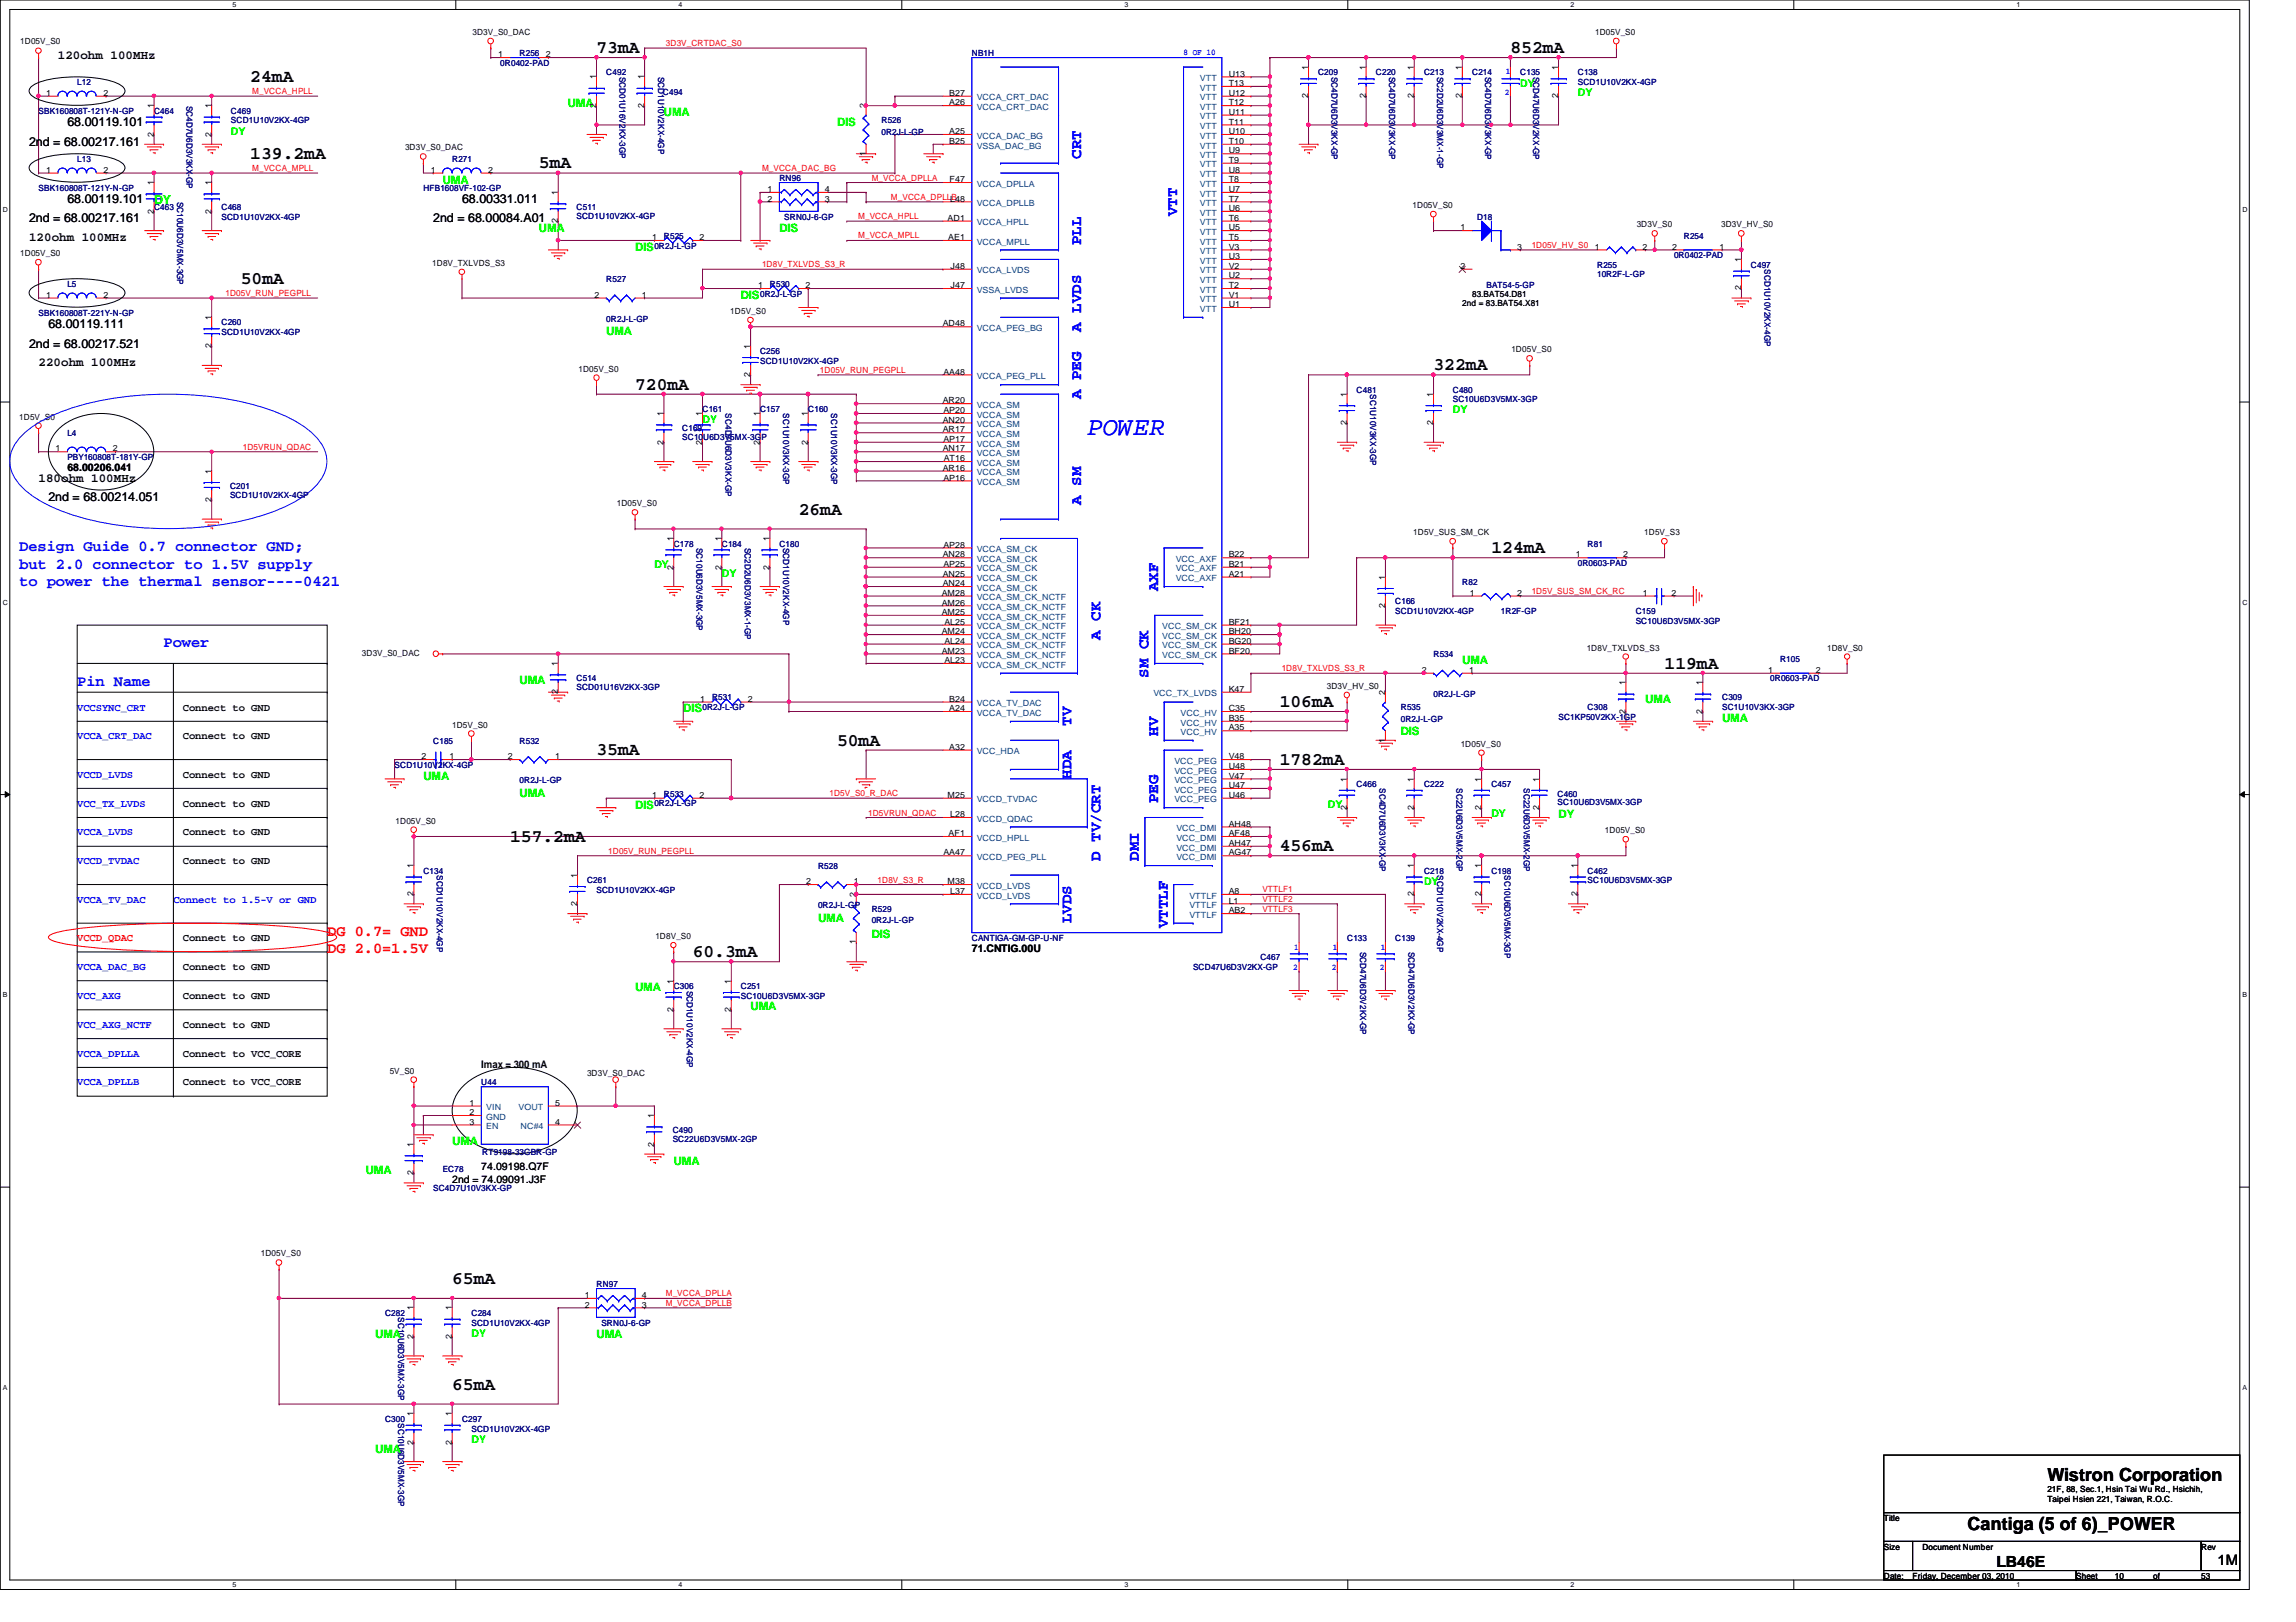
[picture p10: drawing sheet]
<svg xmlns="http://www.w3.org/2000/svg" width="297mm" height="210mm" viewBox="0 0 297 210" stroke-linecap="round" stroke-linejoin="round" font-family="sans-serif">
<defs><g id="words">
<text font-size="3.3" fill="#00f" x="140.7" y="56.3">POWER</text>
<g font-size="2.3">
<text x="32.4" y="10.6">24mA</text>
<text x="77.2" y="6.9">73mA</text>
<text x="195.4" y="6.9">852mA</text>
<text x="32.4" y="20.6">139.2mA</text>
<text x="69.7" y="21.8">5mA</text>
<text x="31.2" y="36.7">50mA</text>
<text x="185.5" y="47.9">322mA</text>
<text x="82.2" y="50.4">720mA</text>
<text x="103.3" y="66.6">26mA</text>
<text x="193" y="71.6">124mA</text>
<text x="215.3" y="86.5">119mA</text>
<text x="165.6" y="91.5">106mA</text>
<text x="77.2" y="97.7">35mA</text>
<text x="108.3" y="96.5">50mA</text>
<text x="165.6" y="99">1782mA</text>
<text x="66" y="108.9">157.2mA</text>
<text x="165.6" y="110.2">456mA</text>
<text x="89.6" y="123.9">60.3mA</text>
<text x="58.5" y="166.2">65mA</text>
<text x="58.5" y="179.9">65mA</text>
<text x="264.9" y="191.7">Wistron Corporation</text>
<text x="254.5" y="198">Cantiga (5 of 6)_POWER</text>
</g>
<g font-size="2" fill="#00f">
<text x="139.9" y="20.5" transform="rotate(-90 139.9 20.5)">CRT</text>
<text x="152.3" y="28" transform="rotate(-90 152.3 28)">VTT</text>
<text x="139.9" y="31.7" transform="rotate(-90 139.9 31.7)">PLL</text>
<text x="139.9" y="42.9" transform="rotate(-90 139.9 42.9)">A LVDS</text>
<text x="139.9" y="51.6" transform="rotate(-90 139.9 51.6)">A PEG</text>
<text x="139.9" y="65.3" transform="rotate(-90 139.9 65.3)">A SM</text>
<text x="2.5" y="71.3">Design Guide 0.7 connector GND;</text>
<text x="2.5" y="73.6">but 2.0 connector to 1.5V supply</text>
<text x="2.5" y="75.8">to power the thermal sensor----0421</text>
<text x="149.8" y="76.5" transform="rotate(-90 149.8 76.5)">AXF</text>
<text x="21.2" y="83.8">Power</text>
<text x="142.4" y="82.8" transform="rotate(-90 142.4 82.8)">A CK</text>
<text x="10" y="88.8">Pin Name</text>
<text x="148.6" y="87.7" transform="rotate(-90 148.6 87.7)">SM CK</text>
<text x="138.6" y="93.9" transform="rotate(-90 138.6 93.9)">TV</text>
<text x="149.8" y="95.2" transform="rotate(-90 149.8 95.2)">HV</text>
<text x="138.6" y="100.8" transform="rotate(-90 138.6 100.8)">HDA</text>
<text x="149.8" y="103.9" transform="rotate(-90 149.8 103.9)">PEG</text>
<text x="142.4" y="111.4" transform="rotate(-90 142.4 111.4)">D TV/CRT</text>
<text x="147.3" y="111.4" transform="rotate(-90 147.3 111.4)">DMI</text>
<text x="138.6" y="119.5" transform="rotate(-90 138.6 119.5)">LVDS</text>
<text x="151.1" y="120.1" transform="rotate(-90 151.1 120.1)">VTTLF</text>
</g>
<g font-size="2" fill="#f00">
<text x="42.3" y="121.1">DG 0.7= GND</text>
<text x="42.3" y="123.4">DG 2.0=1.5V</text>
</g>
<text font-size="2" x="258.3" y="202.7">LB46E</text>
<text font-size="1.9" x="286.9" y="202.6">1M</text>
<g font-size="1.6">
<text x="7.5" y="7.6">120ohm 100MHz</text>
<text x="8.7" y="16.3">68.00119.101</text>
<text x="3.8" y="18.8">2nd = 68.00217.161</text>
<text x="3.8" y="28.8">2nd = 68.00217.161</text>
<text x="8.7" y="26.3">68.00119.101</text>
<text x="56" y="28.8">2nd = 68.00084.A01</text>
<text x="59.8" y="26.3">68.00331.011</text>
<text x="3.8" y="31.2">120ohm 100MHz</text>
<text x="3.8" y="45">2nd = 68.00217.521</text>
<text x="5" y="47.4">220ohm 100MHz</text>
<text x="6.3" y="42.5">68.00119.111</text>
<text x="5" y="62.3">180ohm 100MHz</text>
<text x="6.3" y="64.9">2nd = 68.00214.051</text>
</g>
<text font-size="1.6" fill="#0f0" x="19.9" y="26.4">DY</text>
<g font-size="1.5" fill="#0f0">
<text x="73.4" y="13.8">UMA</text>
<text x="85.9" y="15">UMA</text>
<text x="108.3" y="16.3">DIS</text>
<text x="57.3" y="23.7">UMA</text>
<text x="69.7" y="30">UMA</text>
<text x="100.8" y="30">DIS</text>
<text x="82.2" y="32.5">DIS</text>
<text x="95.8" y="38.7">DIS</text>
<text x="78.4" y="43.4">UMA</text>
<text x="67.2" y="88.5">UMA</text>
<text x="189.2" y="86">UMA</text>
<text x="88.4" y="92.2">DIS</text>
<text x="181.2" y="95.2">DIS</text>
<text x="212.8" y="90.9">UMA</text>
<text x="222.8" y="93.4">UMA</text>
<text x="54.8" y="100.9">UMA</text>
<text x="67.2" y="103.2">UMA</text>
<text x="82.2" y="104.6">DIS</text>
<text x="201.6" y="105.9">DY</text>
<text x="105.8" y="119.3">UMA</text>
<text x="112.8" y="121.3">DIS</text>
<text x="82.2" y="128.3">UMA</text>
<text x="97.1" y="130.8">UMA</text>
<text x="58.5" y="148.2">UMA</text>
<text x="47.3" y="151.9">UMA</text>
<text x="87.2" y="150.7">UMA</text>
<text x="48.6" y="173.1">UMA</text>
<text x="77.2" y="173.1">UMA</text>
<text x="48.6" y="188">UMA</text>
</g>
<g font-size="1.4" fill="#0f0">
<text x="196.7" y="11.2">DY</text>
<text x="29.9" y="17.4">DY</text>
<text x="204.1" y="12.4">DY</text>
<text x="188" y="53.5">DY</text>
<text x="90.9" y="54.8">DY</text>
<text x="84.7" y="73.4">DY</text>
<text x="93.4" y="74.7">DY</text>
<text x="171.8" y="104.6">DY</text>
<text x="193" y="105.8">DY</text>
<text x="184.2" y="114.5">DY</text>
<text x="61" y="173">DY</text>
<text x="61" y="186.7">DY</text>
</g>
<g font-size="1.4">
<text x="8.7" y="61">68.00206.041</text>
<text x="23.7" y="95.7">Connect to GND</text>
<text x="23.7" y="91.9">Connect to GND</text>
<text x="23.7" y="100.7">Connect to GND</text>
<text x="23.7" y="104.4">Connect to GND</text>
<text x="23.7" y="108.1">Connect to GND</text>
<text x="23.7" y="111.8">Connect to GND</text>
<text x="23.7" y="121.8">Connect to GND</text>
<text x="23.7" y="125.6">Connect to GND</text>
<text x="125.7" y="123.2">71.CNTIG.00U</text>
<text x="23.7" y="129.3">Connect to GND</text>
<text x="23.7" y="133">Connect to GND</text>
<text x="23.7" y="136.7">Connect to VCC_CORE</text>
<text x="23.7" y="140.5">Connect to VCC_CORE</text>
<text x="62.3" y="138.2">Imax = 300 mA</text>
<text x="58.5" y="153">2nd = 74.09091.J3F</text>
<text x="62.3" y="151.4">74.09198.Q7F</text>
</g>
<g font-size="1.4" fill="#00f">
<text x="10" y="91.9">VCCSYNC_CRT</text>
<text x="10" y="95.7">VCCA_CRT_DAC</text>
<text x="10" y="100.7">VCCD_LVDS</text>
<text x="10" y="104.4">VCC_TX_LVDS</text>
<text x="10" y="108.1">VCCA_LVDS</text>
<text x="10" y="111.8">VCCD_TVDAC</text>
<text x="10" y="116.8">VCCA_TV_DAC</text>
<text x="22.4" y="116.8">Connect to 1.5-V or GND</text>
<text x="10" y="125.6">VCCA_DAC_BG</text>
<text x="10" y="129.3">VCC_AXG</text>
<text x="10" y="133">VCC_AXG_NCTF</text>
<text x="10" y="136.7">VCCA_DPLLA</text>
<text x="10" y="140.5">VCCA_DPLLB</text>
</g>
<text font-size="1.4" fill="#f00" x="10" y="121.8">VCCD_QDAC</text>
<g font-size="1.1">
<text x="2.6" y="5.8">1D05V_S0</text>
<text x="61.1" y="4.5">3D3V_S0_DAC</text>
<text x="206.4" y="4.5">1D05V_S0</text>
<text x="64.5" y="7.4">1</text>
<text x="70.6" y="7.4">2</text>
<text x="77.1" y="10.3" transform="rotate(-90 77.1 10.3)">1</text>
<text x="83.4" y="10.3" transform="rotate(-90 83.4 10.3)">1</text>
<text x="159" y="9.9">U13</text>
<text x="159" y="11.1">T13</text>
<text x="169.2" y="9.1" transform="rotate(-90 169.2 9.1)">1</text>
<text x="176.7" y="9.1" transform="rotate(-90 176.7 9.1)">1</text>
<text x="182.9" y="9.1" transform="rotate(-90 182.9 9.1)">1</text>
<text x="189.1" y="9.1" transform="rotate(-90 189.1 9.1)">1</text>
<text x="201.6" y="9.1" transform="rotate(-90 201.6 9.1)">1</text>
<text x="6" y="12.4">1</text>
<text x="13.4" y="12.4">2</text>
<text x="19.9" y="17.7" transform="rotate(-90 19.9 17.7)">2</text>
<text x="19.9" y="14" transform="rotate(-90 19.9 14)">1</text>
<text x="27.3" y="17.7" transform="rotate(-90 27.3 17.7)">2</text>
<text x="27.3" y="14" transform="rotate(-90 27.3 14)">1</text>
<text x="77.1" y="14" transform="rotate(-90 77.1 14)">2</text>
<text x="83.4" y="14" transform="rotate(-90 83.4 14)">2</text>
<text x="112" y="14" transform="rotate(-90 112 14)">2</text>
<text x="122.8" y="12.4">B27</text>
<text x="122.8" y="13.6">A26</text>
<text x="122.8" y="17.4">A25</text>
<text x="159" y="13.6">T12</text>
<text x="159" y="14.9">U11</text>
<text x="159" y="16.1">T11</text>
<text x="159" y="17.4">U10</text>
<text x="159" y="12.4">U12</text>
<text x="169.2" y="12.7" transform="rotate(-90 169.2 12.7)">2</text>
<text x="176.7" y="12.7" transform="rotate(-90 176.7 12.7)">2</text>
<text x="182.9" y="12.7" transform="rotate(-90 182.9 12.7)">2</text>
<text x="189.1" y="12.7" transform="rotate(-90 189.1 12.7)">2</text>
<text x="201.6" y="12.7" transform="rotate(-90 201.6 12.7)">2</text>
<text x="6" y="22.4">1</text>
<text x="13.4" y="22.4">2</text>
<text x="52.4" y="19.5">3D3V_S0_DAC</text>
<text x="55.7" y="22.4">1</text>
<text x="63.2" y="22.4">2</text>
<text x="112" y="20.2" transform="rotate(-90 112 20.2)">1</text>
<text x="122.8" y="18.6">B25</text>
<text x="122.8" y="23.6">F47</text>
<text x="159" y="23.6">T8</text>
<text x="159" y="18.6">T10</text>
<text x="159" y="19.9">U9</text>
<text x="159" y="21.1">T9</text>
<text x="159" y="22.4">U8</text>
<text x="19.9" y="27.6" transform="rotate(-90 19.9 27.6)">2</text>
<text x="19.9" y="24" transform="rotate(-90 19.9 24)">1</text>
<text x="27.3" y="27.6" transform="rotate(-90 27.3 27.6)">2</text>
<text x="27.3" y="24" transform="rotate(-90 27.3 24)">1</text>
<text x="72.2" y="28.9" transform="rotate(-90 72.2 28.9)">2</text>
<text x="72.2" y="25.2" transform="rotate(-90 72.2 25.2)">1</text>
<text x="99.3" y="24.8">1</text>
<text x="99.3" y="26.1">2</text>
<text x="106.7" y="26.1">3</text>
<text x="106.7" y="24.8">4</text>
<text x="122.6" y="28.6">AD1</text>
<text x="122.9" y="26.1">L48</text>
<text x="159" y="27.3">U6</text>
<text x="159" y="28.6">T6</text>
<text x="159" y="29.8">U5</text>
<text x="159" y="24.8">U7</text>
<text x="159" y="26.1">T7</text>
<text x="182.7" y="26.9">1D05V_S0</text>
<text x="188.9" y="29.8">1</text>
<text x="211.7" y="29.4">3D3V_S0</text>
<text x="222.7" y="29.4">3D3V_HV_S0</text>
<text x="2.6" y="33.1">1D05V_S0</text>
<text x="55.9" y="34.4">1D8V_TXLVDS_S3</text>
<text x="84.4" y="31.1">1</text>
<text x="90.5" y="31.1">2</text>
<text x="122.7" y="31.1">AE1</text>
<text x="123" y="34.8">J48</text>
<text x="159" y="32.3">V3</text>
<text x="159" y="33.5">U3</text>
<text x="159" y="34.8">V2</text>
<text x="159" y="31.1">T5</text>
<text x="188.9" y="34.8">2</text>
<text x="196.3" y="32.3">3</text>
<text x="206.3" y="32.3">1</text>
<text x="212.5" y="32.3">2</text>
<text x="216.3" y="32.3">2</text>
<text x="222.5" y="32.3">1</text>
<text x="225.3" y="34" transform="rotate(-90 225.3 34)">1</text>
<text x="6" y="38.5">1</text>
<text x="13.4" y="38.5">2</text>
<text x="27.3" y="41.4" transform="rotate(-90 27.3 41.4)">1</text>
<text x="76.9" y="38.5">2</text>
<text x="83.1" y="38.5">1</text>
<text x="94.5" y="40.6">1D5V_S0</text>
<text x="98.1" y="37.3">1</text>
<text x="104.2" y="37.3">2</text>
<text x="123" y="37.3">J47</text>
<text x="159" y="36">U2</text>
<text x="159" y="37.3">T2</text>
<text x="159" y="38.5">V1</text>
<text x="159" y="39.8">U1</text>
<text x="189.2" y="39.6">2nd = 83.BAT54.X81</text>
<text x="190.5" y="38.4">83.BAT54.D81</text>
<text x="225.3" y="37.6" transform="rotate(-90 225.3 37.6)">2</text>
<text x="27.3" y="45.1" transform="rotate(-90 27.3 45.1)">2</text>
<text x="97.1" y="45.1" transform="rotate(-90 97.1 45.1)">1</text>
<text x="122" y="42.2">AD48</text>
<text x="195.5" y="45.6">1D05V_S0</text>
<text x="74.8" y="48.1">1D05V_S0</text>
<text x="85.8" y="53.8" transform="rotate(-90 85.8 53.8)">1</text>
<text x="90.8" y="53.8" transform="rotate(-90 90.8 53.8)">1</text>
<text x="97.1" y="48.8" transform="rotate(-90 97.1 48.8)">2</text>
<text x="98.3" y="53.8" transform="rotate(-90 98.3 53.8)">1</text>
<text x="104.5" y="53.8" transform="rotate(-90 104.5 53.8)">1</text>
<text x="122" y="52.2">AR20</text>
<text x="122" y="48.5">AA48</text>
<text x="122" y="53.5">AP20</text>
<text x="174.2" y="51.4" transform="rotate(-90 174.2 51.4)">1</text>
<text x="185.4" y="51.4" transform="rotate(-90 185.4 51.4)">1</text>
<text x="2.5" y="54.3">1D5V_S0</text>
<text x="7.2" y="58.4">1</text>
<text x="14.6" y="58.4">2</text>
<text x="85.8" y="57.5" transform="rotate(-90 85.8 57.5)">2</text>
<text x="90.8" y="57.5" transform="rotate(-90 90.8 57.5)">2</text>
<text x="98.3" y="57.5" transform="rotate(-90 98.3 57.5)">2</text>
<text x="104.5" y="57.5" transform="rotate(-90 104.5 57.5)">2</text>
<text x="122" y="54.7">AN20</text>
<text x="122" y="56">AR17</text>
<text x="122" y="58.4">AN17</text>
<text x="122" y="57.2">AP17</text>
<text x="122.1" y="59.7">AT16</text>
<text x="174.2" y="55" transform="rotate(-90 174.2 55)">2</text>
<text x="185.4" y="55" transform="rotate(-90 185.4 55)">2</text>
<text x="27.3" y="65" transform="rotate(-90 27.3 65)">2</text>
<text x="27.3" y="61.3" transform="rotate(-90 27.3 61.3)">1</text>
<text x="79.8" y="65.5">1D05V_S0</text>
<text x="122" y="60.9">AR16</text>
<text x="122" y="62.2">AP16</text>
<text x="87.1" y="70" transform="rotate(-90 87.1 70)">1</text>
<text x="93.3" y="70" transform="rotate(-90 93.3 70)">1</text>
<text x="99.6" y="70" transform="rotate(-90 99.6 70)">1</text>
<text x="122" y="70.9">AP28</text>
<text x="182.8" y="69.3">1D5V_SUS_SM_CK</text>
<text x="212.7" y="69.3">1D5V_S3</text>
<text x="87.1" y="73.7" transform="rotate(-90 87.1 73.7)">2</text>
<text x="93.3" y="73.7" transform="rotate(-90 93.3 73.7)">2</text>
<text x="99.6" y="73.7" transform="rotate(-90 99.6 73.7)">2</text>
<text x="121.8" y="77.1">AM28</text>
<text x="122" y="72.1">AN28</text>
<text x="122" y="74.6">AN25</text>
<text x="122" y="75.9">AN24</text>
<text x="122" y="73.4">AP25</text>
<text x="159" y="72.1">B22</text>
<text x="159" y="73.4">B21</text>
<text x="159" y="74.6">A21</text>
<text x="179.2" y="75" transform="rotate(-90 179.2 75)">1</text>
<text x="190.2" y="77.1">1</text>
<text x="196.3" y="77.1">2</text>
<text x="203.9" y="72.1">1</text>
<text x="210" y="72.1">2</text>
<text x="212.6" y="77.1">1</text>
<text x="216.2" y="77.1">2</text>
<text x="121.8" y="78.4">AM26</text>
<text x="121.8" y="79.6">AM25</text>
<text x="121.8" y="82.1">AM24</text>
<text x="122.2" y="80.9">AL25</text>
<text x="122.2" y="83.3">AL24</text>
<text x="159" y="80.9">BF21</text>
<text x="159" y="82.1">BH20</text>
<text x="159" y="83.3">BG20</text>
<text x="179.2" y="78.7" transform="rotate(-90 179.2 78.7)">2</text>
<text x="46.8" y="84.9">3D3V_S0_DAC</text>
<text x="72.2" y="89.9" transform="rotate(-90 72.2 89.9)">2</text>
<text x="72.2" y="86.2" transform="rotate(-90 72.2 86.2)">1</text>
<text x="121.8" y="84.6">AM23</text>
<text x="122.2" y="85.8">AL23</text>
<text x="159" y="84.6">BF20</text>
<text x="159" y="89.5">K47</text>
<text x="171.7" y="89.2">3D3V_HV_S0</text>
<text x="179.2" y="90" transform="rotate(-90 179.2 90)">2</text>
<text x="183.9" y="87.1">2</text>
<text x="190.1" y="87.1">1</text>
<text x="205.3" y="84.2">1D8V_TXLVDS_S3</text>
<text x="210.3" y="88.7" transform="rotate(-90 210.3 88.7)">1</text>
<text x="220.3" y="88.7" transform="rotate(-90 220.3 88.7)">1</text>
<text x="228.8" y="87.1">1</text>
<text x="234.9" y="87.1">2</text>
<text x="236.4" y="84.2">1D8V_S0</text>
<text x="58.5" y="94.1">1D5V_S0</text>
<text x="90.6" y="90.8">1</text>
<text x="96.7" y="90.8">2</text>
<text x="122.8" y="90.8">B24</text>
<text x="122.8" y="92">A24</text>
<text x="159" y="92">C35</text>
<text x="159" y="93.3">B35</text>
<text x="159" y="94.5">A35</text>
<text x="210.3" y="92.4" transform="rotate(-90 210.3 92.4)">2</text>
<text x="220.3" y="92.4" transform="rotate(-90 220.3 92.4)">2</text>
<text x="54.5" y="98.3">2</text>
<text x="58.2" y="98.3">1</text>
<text x="65.7" y="98.3">2</text>
<text x="71.8" y="98.3">1</text>
<text x="122.8" y="97">A32</text>
<text x="159" y="98.3">V48</text>
<text x="159" y="99.5">U48</text>
<text x="159" y="100.8">V47</text>
<text x="159" y="102">U47</text>
<text x="174.2" y="101.1" transform="rotate(-90 174.2 101.1)">1</text>
<text x="179.2" y="96.1" transform="rotate(-90 179.2 96.1)">1</text>
<text x="182.9" y="101.1" transform="rotate(-90 182.9 101.1)">1</text>
<text x="189" y="96.6">1D05V_S0</text>
<text x="191.6" y="101.1" transform="rotate(-90 191.6 101.1)">1</text>
<text x="199.1" y="101.1" transform="rotate(-90 199.1 101.1)">1</text>
<text x="51.2" y="106.6">1D05V_S0</text>
<text x="84.4" y="103.3">1</text>
<text x="90.5" y="103.3">2</text>
<text x="122.6" y="103.3">M25</text>
<text x="122.9" y="105.7">L28</text>
<text x="159" y="107">AH48</text>
<text x="159" y="103.3">U46</text>
<text x="174.2" y="104.8" transform="rotate(-90 174.2 104.8)">2</text>
<text x="182.9" y="104.8" transform="rotate(-90 182.9 104.8)">2</text>
<text x="191.6" y="104.8" transform="rotate(-90 191.6 104.8)">2</text>
<text x="199.1" y="104.8" transform="rotate(-90 199.1 104.8)">2</text>
<text x="207.6" y="107.8">1D05V_S0</text>
<text x="53.5" y="112.4" transform="rotate(-90 53.5 112.4)">1</text>
<text x="74.7" y="113.6" transform="rotate(-90 74.7 113.6)">1</text>
<text x="122" y="110.7">AA47</text>
<text x="122.7" y="108.2">AF1</text>
<text x="159" y="108.2">AF48</text>
<text x="159" y="109.5">AH47</text>
<text x="159" y="110.7">AG47</text>
<text x="182.9" y="112.4" transform="rotate(-90 182.9 112.4)">1</text>
<text x="191.6" y="112.4" transform="rotate(-90 191.6 112.4)">1</text>
<text x="204.1" y="112.4" transform="rotate(-90 204.1 112.4)">1</text>
<text x="53.5" y="116" transform="rotate(-90 53.5 116)">2</text>
<text x="74.7" y="117.3" transform="rotate(-90 74.7 117.3)">2</text>
<text x="104.3" y="114.4">2</text>
<text x="110.4" y="114.4">1</text>
<text x="110.7" y="116.1" transform="rotate(-90 110.7 116.1)">2</text>
<text x="122.6" y="114.4">M38</text>
<text x="122.9" y="115.7">L37</text>
<text x="159" y="115.7">A8</text>
<text x="159" y="116.9">L1</text>
<text x="159" y="118.2">AB2</text>
<text x="182.9" y="116" transform="rotate(-90 182.9 116)">2</text>
<text x="191.6" y="116" transform="rotate(-90 191.6 116)">2</text>
<text x="204.1" y="116" transform="rotate(-90 204.1 116)">2</text>
<text x="84.8" y="121.5">1D8V_S0</text>
<text x="110.7" y="122.2" transform="rotate(-90 110.7 122.2)">1</text>
<text x="87.1" y="130.9" transform="rotate(-90 87.1 130.9)">2</text>
<text x="87.1" y="127.3" transform="rotate(-90 87.1 127.3)">1</text>
<text x="94.6" y="130.9" transform="rotate(-90 94.6 130.9)">2</text>
<text x="94.6" y="127.3" transform="rotate(-90 94.6 127.3)">1</text>
<text x="50.4" y="138.9">5V_S0</text>
<text x="60.7" y="143.1">1</text>
<text x="71.8" y="143.1">5</text>
<text x="75.9" y="139.2">3D3V_S0_DAC</text>
<text x="53.5" y="148.5" transform="rotate(-90 53.5 148.5)">1</text>
<text x="60.7" y="144.3">2</text>
<text x="60.7" y="145.5">3</text>
<text x="71.8" y="145.5">4</text>
<text x="84.6" y="148.4" transform="rotate(-90 84.6 148.4)">2</text>
<text x="84.6" y="144.7" transform="rotate(-90 84.6 144.7)">1</text>
<text x="53.5" y="152.1" transform="rotate(-90 53.5 152.1)">2</text>
<text x="33.7" y="162.6">1D05V_S0</text>
<text x="75.6" y="168">1</text>
<text x="83.1" y="168">4</text>
<text x="53.5" y="173.3" transform="rotate(-90 53.5 173.3)">2</text>
<text x="53.5" y="169.6" transform="rotate(-90 53.5 169.6)">1</text>
<text x="58.5" y="173.3" transform="rotate(-90 58.5 173.3)">2</text>
<text x="58.5" y="169.6" transform="rotate(-90 58.5 169.6)">1</text>
<text x="75.6" y="169.2">2</text>
<text x="83.1" y="169.2">3</text>
<text x="53.5" y="183.3" transform="rotate(-90 53.5 183.3)">1</text>
<text x="58.5" y="183.3" transform="rotate(-90 58.5 183.3)">1</text>
<text x="53.5" y="186.9" transform="rotate(-90 53.5 186.9)">2</text>
<text x="58.5" y="186.9" transform="rotate(-90 58.5 186.9)">2</text>
<text x="243.7" y="196.8">Title</text>
<text x="264.9" y="193.1">21F, 88, Sec.1, Hsin Tai Wu Rd., Hsichih,</text>
<text x="264.9" y="194.4">Taipei Hsien 221, Taiwan, R.O.C.</text>
<text x="243.7" y="200.5">Size</text>
<text x="248.7" y="200.5">Document Number</text>
<text x="284.8" y="200.5">Rev</text>
<text x="243.7" y="204.3">Date:</text>
<text x="247.4" y="204.3">Friday, December 03, 2010</text>
<text x="268.6" y="204.3">Sheet</text>
<text x="273.6" y="204.3">10</text>
<text x="278.6" y="204.3">of</text>
<text x="284.8" y="204.3">53</text>
</g>
<g font-size="1.1" fill="#f00">
<text x="86.1" y="6">3D3V_CRTDAC_S0</text>
<text x="32.6" y="12.2">M_VCCA_HPLL</text>
<text x="32.6" y="22.1">M_VCCA_MPLL</text>
<text x="98.6" y="22.1">M_VCCA_DAC_BG</text>
<text x="112.8" y="23.4">M_VCCA_DPLLA</text>
<text x="111" y="28.4">M_VCCA_HPLL</text>
<text x="115.3" y="25.9">M_VCCA_DPLLB</text>
<text x="98.6" y="34.6">1D8V_TXLVDS_S3_R</text>
<text x="111" y="30.9">M_VCCA_MPLL</text>
<text x="198.2" y="32.1">1D05V_HV_S0</text>
<text x="29.2" y="38.3">1D05V_RUN_PEGPLL</text>
<text x="106.1" y="48.3">1D05V_RUN_PEGPLL</text>
<text x="31.4" y="58.2">1D5VRUN_QDAC</text>
<text x="198.2" y="76.9">1D5V_SUS_SM_CK_RC</text>
<text x="165.8" y="86.9">1D8V_TXLVDS_S3_R</text>
<text x="107.3" y="103">1D5V_S0_R_DAC</text>
<text x="112.3" y="105.5">1D5VRUN_QDAC</text>
<text x="78.7" y="110.5">1D05V_RUN_PEGPLL</text>
<text x="113.5" y="114.2">1D8V_S3_R</text>
<text x="163.3" y="115.5">VTTLF1</text>
<text x="163.3" y="116.7">VTTLF2</text>
<text x="163.3" y="118">VTTLF3</text>
<text x="86.1" y="167.8">M_VCCA_DPLLA</text>
<text x="86.1" y="169">M_VCCA_DPLLB</text>
</g>
<g font-size="1.1" fill="#000080">
<text x="10" y="11">L12</text>
<text x="64.7" y="8.5">0R0402-PAD</text>
<text x="67.2" y="7.3">R256</text>
<text x="78.4" y="9.7">C492</text>
<text x="80.1" y="9.9" transform="rotate(90 80.1 9.9)">SCD01U16V2KX-3GP</text>
<text x="85.1" y="9.9" transform="rotate(90 85.1 9.9)">SCD1U10V2KX-4GP</text>
<text x="125.7" y="7.3">NB1H</text>
<text x="170.5" y="9.7">C209</text>
<text x="172.3" y="9.9" transform="rotate(90 172.3 9.9)">SC4D7U6D3V3KX-GP</text>
<text x="178" y="9.7">C220</text>
<text x="179.7" y="9.9" transform="rotate(90 179.7 9.9)">SC4D7U6D3V3KX-GP</text>
<text x="184.2" y="9.7">C213</text>
<text x="185.9" y="9.9" transform="rotate(90 185.9 9.9)">SC2D2U6D3V3MX-1-GP</text>
<text x="190.5" y="9.7">C214</text>
<text x="192.1" y="9.9" transform="rotate(90 192.1 9.9)">SC4D7U6D3V3KX-GP</text>
<text x="196.7" y="9.7">C135</text>
<text x="198.4" y="9.9" transform="rotate(90 198.4 9.9)">SCD47U6D3V2KX-GP</text>
<text x="204.1" y="9.7">C138</text>
<text x="204.1" y="11">SCD1U10V2KX-4GP</text>
<text x="5" y="14.7">SBK160808T-121Y-N-GP</text>
<text x="19.9" y="14.7">C464</text>
<text x="24.1" y="13.7" transform="rotate(90 24.1 13.7)">SC4D7U6D3V3KX-GP</text>
<text x="29.9" y="14.7">C469</text>
<text x="29.9" y="16">SCD1U10V2KX-4GP</text>
<text x="85.8" y="12.2">C494</text>
<text x="114" y="16">R526</text>
<text x="114" y="17.5">0R2J-L-GP</text>
<text x="10" y="21">L13</text>
<text x="58.5" y="21">R271</text>
<text x="100.8" y="23.5">RN96</text>
<text x="5" y="24.7">SBK160808T-121Y-N-GP</text>
<text x="19.9" y="27.2">C463</text>
<text x="22.9" y="26.1" transform="rotate(90 22.9 26.1)">SC10U6D3V5MX-3GP</text>
<text x="28.7" y="27.2">C468</text>
<text x="28.7" y="28.4">SCD1U10V2KX-4GP</text>
<text x="54.8" y="24.7">HFB1608VF-102-GP</text>
<text x="74.6" y="27.2">C511</text>
<text x="74.6" y="28.3">SCD1U10V2KX-4GP</text>
<text x="101.5" y="28.5">SRN0J-6-GP</text>
<text x="191.1" y="28.5">D18</text>
<text x="84.7" y="32.2">0R2J-L-GP</text>
<text x="85.9" y="30.9">R525</text>
<text x="206.6" y="34.6">R255</text>
<text x="206.6" y="35.9">10R2F-L-GP</text>
<text x="216.6" y="33.4">0R0402-PAD</text>
<text x="217.8" y="30.9">R254</text>
<text x="226.5" y="34.6">C497</text>
<text x="228.3" y="34.8" transform="rotate(90 228.3 34.8)">SCD1U10V2KX-4GP</text>
<text x="5" y="40.9">SBK160808T-221Y-N-GP</text>
<text x="8.7" y="37.1">L5</text>
<text x="78.4" y="36.5">R527</text>
<text x="78.4" y="41.6">0R2J-L-GP</text>
<text x="98.3" y="38.4">0R2J-L-GP</text>
<text x="99.6" y="37.1">R530</text>
<text x="192.3" y="37.3">BAT54-5-GP</text>
<text x="28.7" y="42.1">C260</text>
<text x="28.7" y="43.3">SCD1U10V2KX-4GP</text>
<text x="98.3" y="45.8">C256</text>
<text x="98.3" y="47.1">SCD1U10V2KX-4GP</text>
<text x="90.9" y="53.3">C161</text>
<text x="93.8" y="53.5" transform="rotate(90 93.8 53.5)">SC4D7U6D3V3KX-GP</text>
<text x="98.3" y="53.3">C157</text>
<text x="101.3" y="53.5" transform="rotate(90 101.3 53.5)">SC1U10V3KX-3GP</text>
<text x="104.6" y="53.3">C160</text>
<text x="107.5" y="53.5" transform="rotate(90 107.5 53.5)">SC1U10V3KX-3GP</text>
<text x="175.5" y="50.8">C481</text>
<text x="177.2" y="51" transform="rotate(90 177.2 51)">SC1U10V3KX-3GP</text>
<text x="188" y="50.8">C480</text>
<text x="188" y="52.1">SC10U6D3V5MX-3GP</text>
<text x="8.7" y="56.4">L4</text>
<text x="8.7" y="59.5">PBY160808T-181Y-GP</text>
<text x="88.3" y="55.8">C169</text>
<text x="88.3" y="56.9">SC10U6D3V5MX-3GP</text>
<text x="29.8" y="63.3">C201</text>
<text x="29.8" y="64.4">SCD1U10V2KX-4GP</text>
<text x="87.2" y="70.7">C178</text>
<text x="90.1" y="70.9" transform="rotate(90 90.1 70.9)">SC10U6D3V5MX-3GP</text>
<text x="93.4" y="70.7">C184</text>
<text x="96.3" y="70.9" transform="rotate(90 96.3 70.9)">SC2D2U6D3V3MX-1-GP</text>
<text x="100.8" y="70.7">C180</text>
<text x="101.3" y="70.9" transform="rotate(90 101.3 70.9)">SCD1U10V2KX-4GP</text>
<text x="205.4" y="70.7">R81</text>
<text x="189.2" y="75.7">R82</text>
<text x="204.1" y="73.2">0R0603-PAD</text>
<text x="180.5" y="78.2">C166</text>
<text x="180.5" y="79.5">SCD1U10V2KX-4GP</text>
<text x="194.2" y="79.5">1R2F-GP</text>
<text x="211.6" y="79.5">C159</text>
<text x="211.6" y="80.7">SC10U6D3V5MX-3GP</text>
<text x="74.6" y="88.2">C514</text>
<text x="74.6" y="89.3">SCD01U16V2KX-3GP</text>
<text x="185.5" y="85">R534</text>
<text x="229" y="88.2">0R0603-PAD</text>
<text x="230.3" y="85.7">R105</text>
<text x="90.9" y="91.9">0R2J-L-GP</text>
<text x="92.1" y="90.6">R531</text>
<text x="181.2" y="91.9">R535</text>
<text x="181.2" y="93.4">0R2J-L-GP</text>
<text x="185.5" y="90.2">0R2J-L-GP</text>
<text x="201.6" y="93.1">SC1KP50V2KX-1GP</text>
<text x="205.4" y="91.9">C308</text>
<text x="222.8" y="90.6">C309</text>
<text x="222.8" y="91.9">SC1U10V3KX-3GP</text>
<text x="51.1" y="99.4">SCD1U10V2KX-4GP</text>
<text x="56" y="96.3">C185</text>
<text x="67.2" y="96.3">R532</text>
<text x="67.2" y="101.3">0R2J-L-GP</text>
<text x="175.5" y="101.9">C466</text>
<text x="184.2" y="101.9">C222</text>
<text x="193" y="101.9">C457</text>
<text x="84.7" y="104.4">0R2J-L-GP</text>
<text x="85.9" y="103.1">R533</text>
<text x="178.5" y="102" transform="rotate(90 178.5 102)">SC4D7U6D3V3KX-GP</text>
<text x="188.4" y="102" transform="rotate(90 188.4 102)">SC22U6D3V5MX-2GP</text>
<text x="197.1" y="102" transform="rotate(90 197.1 102)">SC22U6D3V5MX-2GP</text>
<text x="201.5" y="103.1">C460</text>
<text x="201.5" y="104.2">SC10U6D3V5MX-3GP</text>
<text x="54.8" y="113.1">C134</text>
<text x="56.5" y="113.2" transform="rotate(90 56.5 113.2)">SCD1U10V2KX-4GP</text>
<text x="105.8" y="112.4">R528</text>
<text x="184.2" y="113.1">C218</text>
<text x="185.9" y="113.2" transform="rotate(90 185.9 113.2)">SCD1U10V2KX-4GP</text>
<text x="193" y="113.1">C198</text>
<text x="194.6" y="113.2" transform="rotate(90 194.6 113.2)">SC10U6D3V5MX-3GP</text>
<text x="205.4" y="113.1">C462</text>
<text x="75.9" y="114.3">C261</text>
<text x="77.2" y="115.5">SCD1U10V2KX-4GP</text>
<text x="105.8" y="117.5">0R2J-L-GP</text>
<text x="112.8" y="118">R529</text>
<text x="112.8" y="119.5">0R2J-L-GP</text>
<text x="205.4" y="114.3">SC10U6D3V5MX-3GP</text>
<text x="125.7" y="121.8">CANTIGA-GM-GP-U-NF</text>
<text x="154.3" y="125.5">SCD47U6D3V2KX-GP</text>
<text x="163.1" y="124.2">C467</text>
<text x="174.3" y="121.8">C133</text>
<text x="176" y="123.2" transform="rotate(90 176 123.2)">SCD47U6D3V2KX-GP</text>
<text x="180.5" y="121.8">C139</text>
<text x="182.2" y="123.2" transform="rotate(90 182.2 123.2)">SCD47U6D3V2KX-GP</text>
<text x="87.2" y="128">C306</text>
<text x="88.9" y="128.2" transform="rotate(90 88.9 128.2)">SCD1U10V2KX-4GP</text>
<text x="95.8" y="128">C251</text>
<text x="95.8" y="129.2">SC10U6D3V5MX-3GP</text>
<text x="62.3" y="140.4">U44</text>
<text x="62.4" y="149.5">RT9198-33GBR-GP</text>
<text x="87" y="146.6">C490</text>
<text x="87" y="147.8">SC22U6D3V5MX-2GP</text>
<text x="56" y="154.1">SC4D7U10V3KX-GP</text>
<text x="57.3" y="151.6">EC78</text>
<text x="77.2" y="166.6">RN97</text>
<text x="49.8" y="170.3">C282</text>
<text x="51.5" y="170.5" transform="rotate(90 51.5 170.5)">SC10U6D3V5MX-3GP</text>
<text x="61" y="170.3">C284</text>
<text x="61" y="171.5">SCD1U10V2KX-4GP</text>
<text x="77.8" y="171.7">SRN0J-6-GP</text>
<text x="49.8" y="184">C300</text>
<text x="51.5" y="184.2" transform="rotate(90 51.5 184.2)">SC10U6D3V5MX-3GP</text>
<text x="59.8" y="184">C297</text>
<text x="61" y="185.3">SCD1U10V2KX-4GP</text>
</g>
<g font-size="1.1" fill="#00f">
<text x="153.1" y="7.2">8 OF 10</text>
<text x="194.8" y="9.6">1</text>
<text x="194.7" y="12.2">2</text>
<text x="167.3" y="125.5">2</text>
<text x="167.4" y="122.9">1</text>
<text x="172.3" y="125.5">2</text>
<text x="172.4" y="122.9">1</text>
<text x="178.5" y="125.5">2</text>
<text x="178.6" y="122.9">1</text>
</g>
<g font-size="1.1" fill="#004080">
<text x="155.2" y="10.5">VTT</text>
<text x="155.2" y="11.7">VTT</text>
<text x="126.4" y="13">VCCA_CRT_DAC</text>
<text x="126.4" y="14.2">VCCA_CRT_DAC</text>
<text x="126.4" y="17.9">VCCA_DAC_BG</text>
<text x="155.2" y="14.2">VTT</text>
<text x="155.2" y="15.5">VTT</text>
<text x="155.2" y="16.7">VTT</text>
<text x="155.2" y="17.9">VTT</text>
<text x="155.2" y="13">VTT</text>
<text x="126.4" y="19.2">VSSA_DAC_BG</text>
<text x="155.2" y="19.2">VTT</text>
<text x="155.2" y="20.4">VTT</text>
<text x="155.2" y="21.7">VTT</text>
<text x="155.2" y="22.9">VTT</text>
<text x="126.4" y="24.2">VCCA_DPLLA</text>
<text x="126.4" y="26.7">VCCA_DPLLB</text>
<text x="126.4" y="29.2">VCCA_HPLL</text>
<text x="155.2" y="27.9">VTT</text>
<text x="155.2" y="29.2">VTT</text>
<text x="155.2" y="24.2">VTT</text>
<text x="155.2" y="25.4">VTT</text>
<text x="155.2" y="26.7">VTT</text>
<text x="126.4" y="35.4">VCCA_LVDS</text>
<text x="126.4" y="31.7">VCCA_MPLL</text>
<text x="155.2" y="32.9">VTT</text>
<text x="155.2" y="34.1">VTT</text>
<text x="155.2" y="35.4">VTT</text>
<text x="155.2" y="30.4">VTT</text>
<text x="155.2" y="31.7">VTT</text>
<text x="126.4" y="37.9">VSSA_LVDS</text>
<text x="155.2" y="36.6">VTT</text>
<text x="155.2" y="37.9">VTT</text>
<text x="155.2" y="39.1">VTT</text>
<text x="155.2" y="40.3">VTT</text>
<text x="126.4" y="42.8">VCCA_PEG_BG</text>
<text x="126.4" y="49.1">VCCA_PEG_PLL</text>
<text x="126.4" y="52.8">VCCA_SM</text>
<text x="126.4" y="54.1">VCCA_SM</text>
<text x="126.4" y="55.3">VCCA_SM</text>
<text x="126.4" y="56.6">VCCA_SM</text>
<text x="126.4" y="57.8">VCCA_SM</text>
<text x="126.4" y="59">VCCA_SM</text>
<text x="126.4" y="60.3">VCCA_SM</text>
<text x="126.4" y="61.5">VCCA_SM</text>
<text x="126.4" y="62.8">VCCA_SM</text>
<text x="126.4" y="71.5">VCCA_SM_CK</text>
<text x="126.4" y="72.7">VCCA_SM_CK</text>
<text x="126.4" y="74">VCCA_SM_CK</text>
<text x="126.4" y="75.2">VCCA_SM_CK</text>
<text x="126.4" y="76.5">VCCA_SM_CK</text>
<text x="126.4" y="77.7">VCCA_SM_CK_NCTF</text>
<text x="152.1" y="72.7">VCC_AXF</text>
<text x="152.1" y="74">VCC_AXF</text>
<text x="152.1" y="75.2">VCC_AXF</text>
<text x="126.4" y="79">VCCA_SM_CK_NCTF</text>
<text x="126.4" y="80.2">VCCA_SM_CK_NCTF</text>
<text x="126.4" y="81.4">VCCA_SM_CK_NCTF</text>
<text x="126.4" y="82.7">VCCA_SM_CK_NCTF</text>
<text x="126.4" y="83.9">VCCA_SM_CK_NCTF</text>
<text x="150.4" y="81.4">VCC_SM_CK</text>
<text x="150.4" y="82.7">VCC_SM_CK</text>
<text x="150.4" y="83.9">VCC_SM_CK</text>
<text x="126.4" y="85.2">VCCA_SM_CK_NCTF</text>
<text x="126.4" y="86.4">VCCA_SM_CK_NCTF</text>
<text x="150.4" y="85.2">VCC_SM_CK</text>
<text x="126.4" y="91.4">VCCA_TV_DAC</text>
<text x="126.4" y="92.6">VCCA_TV_DAC</text>
<text x="149.2" y="90.1">VCC_TX_LVDS</text>
<text x="152.7" y="92.6">VCC_HV</text>
<text x="152.7" y="93.9">VCC_HV</text>
<text x="152.7" y="95.1">VCC_HV</text>
<text x="126.4" y="97.6">VCC_HDA</text>
<text x="151.9" y="98.8">VCC_PEG</text>
<text x="151.9" y="100.1">VCC_PEG</text>
<text x="151.9" y="101.3">VCC_PEG</text>
<text x="126.4" y="103.8">VCCD_TVDAC</text>
<text x="126.4" y="106.3">VCCD_QDAC</text>
<text x="151.9" y="102.6">VCC_PEG</text>
<text x="151.9" y="103.8">VCC_PEG</text>
<text x="152.2" y="107.6">VCC_DMI</text>
<text x="126.4" y="111.3">VCCD_PEG_PLL</text>
<text x="126.4" y="108.8">VCCD_HPLL</text>
<text x="152.2" y="108.8">VCC_DMI</text>
<text x="152.2" y="110.1">VCC_DMI</text>
<text x="152.2" y="111.3">VCC_DMI</text>
<text x="126.4" y="115">VCCD_LVDS</text>
<text x="126.4" y="116.3">VCCD_LVDS</text>
<text x="153.9" y="116.3">VTTLF</text>
<text x="153.9" y="117.5">VTTLF</text>
<text x="153.9" y="118.8">VTTLF</text>
<text x="62.9" y="143.7">VIN</text>
<text x="67.1" y="143.7">VOUT</text>
<text x="62.9" y="144.9">GND</text>
<text x="62.9" y="146.1">EN</text>
<text x="67.3" y="146.1">NC#4</text>
</g>
<g font-size=".9">
<text x="30.1" y=".9">5</text>
<text x="87.8" y=".9">4</text>
<text x="145.5" y=".9">3</text>
<text x="203.2" y=".9">2</text>
<text x="260.9" y=".9">1</text>
<text x=".4" y="27.4">D</text>
<text x="290.1" y="27.4">D</text>
<text x=".4" y="78.2">C</text>
<text x="290.1" y="78.2">C</text>
<text x=".4" y="129">B</text>
<text x="290.1" y="129">B</text>
<text x=".4" y="179.8">A</text>
<text x="290.1" y="179.8">A</text>
<text x="30.1" y="205.4">5</text>
<text x="87.8" y="205.4">4</text>
<text x="145.5" y="205.4">3</text>
<text x="203.2" y="205.4">2</text>
<text x="260.9" y="205.4">1</text>
</g>
</g></defs>
<path d="M0 0h291v205.7h-291zM1.3 1.2h288.5v203.3h-288.5z" fill="none" stroke="#000" stroke-width=".13"/>
<g fill="#fff">
<path d="M30.1 .1h.5v1h-.5z"/>
<path d="M30.1 204.6h.5v1h-.5z"/>
</g>
<path d="M59 0v1.2M59 204.5v1.2" fill="none" stroke="#000" stroke-width=".13"/>
<g fill="#fff">
<path d="M87.8 .1h.5v1h-.5z"/>
<path d="M87.8 204.6h.5v1h-.5z"/>
</g>
<path d="M116.7 0v1.2M116.7 204.5v1.2" fill="none" stroke="#000" stroke-width=".13"/>
<g fill="#fff">
<path d="M145.5 .1h.5v1h-.5z"/>
<path d="M145.5 204.6h.5v1h-.5z"/>
</g>
<path d="M174.4 0v1.2M174.4 204.5v1.2" fill="none" stroke="#000" stroke-width=".13"/>
<g fill="#fff">
<path d="M203.2 .1h.5v1h-.5z"/>
<path d="M203.2 204.6h.5v1h-.5z"/>
</g>
<path d="M232.1 0v1.2M232.1 204.5v1.2" fill="none" stroke="#000" stroke-width=".13"/>
<g fill="#fff">
<path d="M260.9 .1h.5v1h-.5z"/>
<path d="M260.9 204.6h.5v1h-.5z"/>
<path d="M.4 26.6h.6v1h-.6z"/>
<path d="M290.1 26.6h.6v1h-.6z"/>
<path d="M.4 77.4h.6v1h-.6z"/>
<path d="M290.1 77.4h.6v1h-.6z"/>
</g>
<path d="M0 52h1.3M289.8 52h1.2" fill="none" stroke="#000" stroke-width=".13"/>
<g fill="#fff">
<path d="M.4 128.2h.6v1h-.6z"/>
<path d="M290.1 128.2h.6v1h-.6z"/>
</g>
<path d="M0 102.8h1.3M.7 102.4l.6 .4-.6 .4zM289.8 102.8l.6-.4v.8zM289.8 102.8h1.2" fill="none" stroke="#000" stroke-width=".13"/>
<path d="M.7 102.4l.6 .4-.6 .4zM289.8 102.8l.6-.4v.8z" fill="#000"/>
<g fill="#fff">
<path d="M.4 179h.5v1h-.5z"/>
<path d="M290.1 179h.6v1h-.6z"/>
</g>
<path d="M0 153.6h1.3M289.8 153.6h1.2" fill="none" stroke="#000" stroke-width=".13"/>
<path d="M210.4 72.2h.1M215.3 70.9h.1M215.3 70.9v1.3h-4.9M161.8 80.9h.1M161.8 80.9h13.7M165.6 80.9h.1M74.7 110.7h.1M74.7 110.7v2.5" fill="none" stroke="#800040" stroke-width=".13"/>
<path d="M165.4 80.7h.3l.1 .2-.1 .1-.2 .1-.1-.1z" fill-rule="evenodd" fill="#f0f"/>
<path d="M165.4 80.7h.3l.1 .2-.1 .1-.2 .1-.1-.1z" fill="none" stroke="#f0f" stroke-width=".13"/>
<path d="M175.5 72.2h.1M175.5 72.2v8.7M175.5 72.2h12.5M179.2 72.2h.1M179.2 72.2v2.5M188 72.2h.1" fill="none" stroke="#800040" stroke-width=".13"/>
<path d="M179 72h.4v.1v.2l-.2 .1-.2-.1z" fill-rule="evenodd" fill="#f0f"/>
<path d="M179 72h.4v.1v.2l-.2 .1-.2-.1z" fill="none" stroke="#f0f" stroke-width=".13"/>
<path d="M187.8 72h.3l.1 .1-.1 .2-.2 .1-.1-.1z" fill-rule="evenodd" fill="#f0f"/>
<path d="M187.8 72h.3l.1 .1-.1 .2-.2 .1-.1-.1z" fill="none" stroke="#f0f" stroke-width=".13"/>
<path d="M179.2 78.4h.1M179.2 78.4v2.5M188 72.2h.1M188 70.9h.1M188 72.2h16.1M188 70.9v1.3M161.8 82.1h.1M161.8 82.1h3.8M165.6 80.9h.1M165.6 82.1h.1M165.6 80.9v2.5" fill="none" stroke="#800040" stroke-width=".13"/>
<path d="M165.4 83.2h.3l.1 .2-.1 .1-.2 .1-.1-.1z" fill-rule="evenodd" fill="#f0f"/>
<path d="M165.4 83.2h.3l.1 .2-.1 .1-.2 .1-.1-.1z" fill="none" stroke="#f0f" stroke-width=".13"/>
<path d="M165.4 81.9h.3l.1 .2-.1 .2h-.2h-.1z" fill-rule="evenodd" fill="#f0f"/>
<path d="M165.4 81.9h.3l.1 .2-.1 .2h-.2h-.1z" fill="none" stroke="#f0f" stroke-width=".13"/>
<path d="M169.3 7.5h.1M169.3 7.5v1.2M183 7.5h.1M183 7.5v1.2M195.4 16.2h.1M201.6 12.4h.1M201.6 12.4v3.8h-6.2M161.8 83.4h.1M161.8 83.4h3.8" fill="none" stroke="#800040" stroke-width=".13"/>
<path d="M195.3 16h.2l.1 .1-.1 .2-.1 .1-.1-.1z" fill-rule="evenodd" fill="#f0f"/>
<path d="M195.3 16h.2l.1 .1-.1 .2-.1 .1-.1-.1z" fill="none" stroke="#f0f" stroke-width=".13"/>
<path d="M189.2 12.4h.1M189.2 12.4v3.8M164.3 21.1h.1M164.3 24.9h.1M164.3 21.1v1.3M164.3 24.9v1.2" fill="none" stroke="#800040" stroke-width=".13"/>
<path d="M164.1 24.7h.3l.1 .1-.1 .2-.1 .1-.2-.1z" fill-rule="evenodd" fill="#f0f"/>
<path d="M164.1 24.7h.3l.1 .1-.1 .2-.1 .1-.2-.1z" fill="none" stroke="#f0f" stroke-width=".13"/>
<path d="M164.3 12.4h.1M164.3 12.4v1.3" fill="none" stroke="#800040" stroke-width=".13"/>
<path d="M164.1 12.3h.3l.1 .1-.1 .1-.1 .1-.2-.1z" fill-rule="evenodd" fill="#f0f"/>
<path d="M164.1 12.3h.3l.1 .1-.1 .1-.1 .1-.2-.1z" fill="none" stroke="#f0f" stroke-width=".13"/>
<path d="M164.3 23.6h.1M164.3 23.6v1.3" fill="none" stroke="#800040" stroke-width=".13"/>
<path d="M164.1 23.4h.3l.1 .2-.1 .2h-.1h-.2z" fill-rule="evenodd" fill="#f0f"/>
<path d="M164.1 23.4h.3l.1 .2-.1 .2h-.1h-.2z" fill="none" stroke="#f0f" stroke-width=".13"/>
<path d="M164.3 16.2h.1M164.3 16.2v1.2" fill="none" stroke="#800040" stroke-width=".13"/>
<path d="M164.1 16h.3l.1 .1-.1 .2-.1 .1-.2-.1z" fill-rule="evenodd" fill="#f0f"/>
<path d="M164.1 16h.3l.1 .1-.1 .2-.1 .1-.2-.1z" fill="none" stroke="#f0f" stroke-width=".13"/>
<path d="M164.3 17.4h.1M164.3 17.4v1.3" fill="none" stroke="#800040" stroke-width=".13"/>
<path d="M164.1 17.2h.3l.1 .2-.1 .1-.1 .1-.2-.1z" fill-rule="evenodd" fill="#f0f"/>
<path d="M164.1 17.2h.3l.1 .2-.1 .1-.1 .1-.2-.1z" fill="none" stroke="#f0f" stroke-width=".13"/>
<path d="M164.3 13.7h.1M164.3 13.7v1.2" fill="none" stroke="#800040" stroke-width=".13"/>
<path d="M164.1 13.5h.3l.1 .1-.1 .2-.1 .1-.2-.1z" fill-rule="evenodd" fill="#f0f"/>
<path d="M164.1 13.5h.3l.1 .1-.1 .2-.1 .1-.2-.1z" fill="none" stroke="#f0f" stroke-width=".13"/>
<path d="M195.4 12.4h.1M195.4 7.5h.1M195.4 12.4v3.8M195.4 7.5h6.2" fill="none" stroke="#800040" stroke-width=".13"/>
<path d="M201.5 7.3h.3v.1v.2l-.2 .1-.1-.1z" fill-rule="evenodd" fill="#f0f"/>
<path d="M201.5 7.3h.3v.1v.2l-.2 .1-.1-.1z" fill="none" stroke="#f0f" stroke-width=".13"/>
<path d="M195.3 7.3h.2l.1 .1-.1 .2-.1 .1-.1-.1z" fill-rule="evenodd" fill="#f0f"/>
<path d="M195.3 7.3h.2l.1 .1-.1 .2-.1 .1-.1-.1z" fill="none" stroke="#f0f" stroke-width=".13"/>
<path d="M189.2 7.5h.1M189.2 7.5h6.2" fill="none" stroke="#800040" stroke-width=".13"/>
<path d="M189 7.3h.3l.1 .1-.1 .2-.1 .1-.2-.1z" fill-rule="evenodd" fill="#f0f"/>
<path d="M189 7.3h.3l.1 .1-.1 .2-.1 .1-.2-.1z" fill="none" stroke="#f0f" stroke-width=".13"/>
<path d="M169.3 7.5h.1M169.3 7.5h7.4M176.7 12.4h.1M176.7 12.4v3.8" fill="none" stroke="#800040" stroke-width=".13"/>
<path d="M169.1 7.3h.3l.1 .1-.1 .2-.2 .1-.1-.1z" fill-rule="evenodd" fill="#f0f"/>
<path d="M169.1 7.3h.3l.1 .1-.1 .2-.2 .1-.1-.1z" fill="none" stroke="#f0f" stroke-width=".13"/>
<path d="M164.3 7.5h.1M164.3 7.5h5M164.3 110.7h.1M164.3 110.7h18.7" fill="none" stroke="#800040" stroke-width=".13"/>
<path d="M182.8 110.5h.3l.1 .2-.1 .2-.1 .1-.2-.1z" fill-rule="evenodd" fill="#f0f"/>
<path d="M182.8 110.5h.3l.1 .2-.1 .2-.1 .1-.2-.1z" fill="none" stroke="#f0f" stroke-width=".13"/>
<path d="M164.1 110.5h.3l.1 .2-.1 .2-.1 .1-.2-.1z" fill-rule="evenodd" fill="#f0f"/>
<path d="M164.1 110.5h.3l.1 .2-.1 .2-.1 .1-.2-.1z" fill="none" stroke="#f0f" stroke-width=".13"/>
<path d="M201.6 7.5h.1M201.6 7.5h7.5M161.8 28.6h.1M161.8 27.3h.1M161.8 26.1h.1M161.8 28.6h2.5M161.8 27.3h2.5M161.8 26.1h2.5M204.1 110.7h.1M204.1 110.7v1.3" fill="none" stroke="#800040" stroke-width=".13"/>
<path d="M164.1 25.9h.3l.1 .2-.1 .2h-.1h-.2z" fill-rule="evenodd" fill="#f0f"/>
<path d="M164.1 25.9h.3l.1 .2-.1 .2h-.1h-.2z" fill="none" stroke="#f0f" stroke-width=".13"/>
<path d="M191.7 110.7h.1M191.7 110.7h12.4" fill="none" stroke="#800040" stroke-width=".13"/>
<path d="M191.5 110.5h.3l.1 .2-.1 .2-.2 .1-.1-.1z" fill-rule="evenodd" fill="#f0f"/>
<path d="M191.5 110.5h.3l.1 .2-.1 .2-.2 .1-.1-.1z" fill="none" stroke="#f0f" stroke-width=".13"/>
<path d="M204.1 110.7h.1M204.1 110.7h6.3" fill="none" stroke="#800040" stroke-width=".13"/>
<path d="M203.9 110.5h.4v.2v.2l-.2 .1-.2-.1z" fill-rule="evenodd" fill="#f0f"/>
<path d="M203.9 110.5h.4v.2v.2l-.2 .1-.2-.1z" fill="none" stroke="#f0f" stroke-width=".13"/>
<path d="M164.3 109.5h.1M164.3 109.5v1.2M210.4 109.5h.1M210.4 109.5v1.2" fill="none" stroke="#800040" stroke-width=".13"/>
<path d="M164.1 109.3h.3l.1 .2-.1 .1-.1 .1-.2-.1z" fill-rule="evenodd" fill="#f0f"/>
<path d="M164.1 109.3h.3l.1 .2-.1 .1-.1 .1-.2-.1z" fill="none" stroke="#f0f" stroke-width=".13"/>
<path d="M164.3 22.4h.1M164.3 22.4v1.2M161.8 109.5h.1M161.8 110.7h.1M161.8 109.5h2.5M161.8 110.7h2.5M191.7 110.7h.1M191.7 110.7v1.3" fill="none" stroke="#800040" stroke-width=".13"/>
<path d="M164.1 22.2h.3l.1 .2-.1 .1-.1 .1-.2-.1z" fill-rule="evenodd" fill="#f0f"/>
<path d="M164.1 22.2h.3l.1 .2-.1 .1-.1 .1-.2-.1z" fill="none" stroke="#f0f" stroke-width=".13"/>
<path d="M176.7 7.5h.1M176.7 7.5h6.3M161.8 24.9h.1M161.8 23.6h.1M161.8 22.4h.1M161.8 24.9h2.5M161.8 23.6h2.5M161.8 22.4h2.5M164.3 26.1h.1M164.3 26.1v1.2" fill="none" stroke="#800040" stroke-width=".13"/>
<path d="M182.8 7.3h.3l.1 .1-.1 .2-.1 .1-.2-.1z" fill-rule="evenodd" fill="#f0f"/>
<path d="M182.8 7.3h.3l.1 .1-.1 .2-.1 .1-.2-.1z" fill="none" stroke="#f0f" stroke-width=".13"/>
<path d="M176.6 7.3h.3v.1v.2l-.2 .1-.1-.1z" fill-rule="evenodd" fill="#f0f"/>
<path d="M176.6 7.3h.3v.1v.2l-.2 .1-.1-.1z" fill="none" stroke="#f0f" stroke-width=".13"/>
<path d="M164.3 19.9h.1M164.3 19.9v1.2h-2.5M169.3 12.4h.1M169.3 12.4v3.8M161.8 21.1h.1M191.7 115.7h.1M191.7 115.7v1.3M204.1 115.7h.1M204.1 115.7v1.3" fill="none" stroke="#800040" stroke-width=".13"/>
<path d="M164.1 21h.3l.1 .1-.1 .2h-.1h-.2z" fill-rule="evenodd" fill="#f0f"/>
<path d="M164.1 21h.3l.1 .1-.1 .2h-.1h-.2z" fill="none" stroke="#f0f" stroke-width=".13"/>
<path d="M164.1 19.7h.3l.1 .2-.1 .1-.1 .1-.2-.1z" fill-rule="evenodd" fill="#f0f"/>
<path d="M164.1 19.7h.3l.1 .2-.1 .1-.1 .1-.2-.1z" fill="none" stroke="#f0f" stroke-width=".13"/>
<path d="M161.8 19.9h.1M161.8 18.7h.1M161.8 18.7h2.5M164.3 18.7h.1M164.3 18.7v1.2h-2.5" fill="none" stroke="#800040" stroke-width=".13"/>
<path d="M164.1 18.5h.3l.1 .1-.1 .2h-.1h-.2z" fill-rule="evenodd" fill="#f0f"/>
<path d="M164.1 18.5h.3l.1 .1-.1 .2h-.1h-.2z" fill="none" stroke="#f0f" stroke-width=".13"/>
<path d="M176.7 16.2h.1M176.7 16.2h6.3" fill="none" stroke="#800040" stroke-width=".13"/>
<path d="M182.8 16h.3l.1 .1-.1 .2-.1 .1-.2-.1z" fill-rule="evenodd" fill="#f0f"/>
<path d="M182.8 16h.3l.1 .1-.1 .2-.1 .1-.2-.1z" fill="none" stroke="#f0f" stroke-width=".13"/>
<path d="M176.6 16h.3v.1v.2l-.2 .1-.1-.1z" fill-rule="evenodd" fill="#f0f"/>
<path d="M176.6 16h.3v.1v.2l-.2 .1-.1-.1z" fill="none" stroke="#f0f" stroke-width=".13"/>
<path d="M169.3 16.2h.1M169.3 16.2v2.5M209.1 6.2h.1M209.1 6.2v1.3" fill="none" stroke="#800040" stroke-width=".13"/>
<path d="M169.1 16h.3l.1 .1-.1 .2-.2 .1-.1-.1z" fill-rule="evenodd" fill="#f0f"/>
<path d="M169.1 16h.3l.1 .1-.1 .2-.2 .1-.1-.1z" fill="none" stroke="#f0f" stroke-width=".13"/>
<path d="M161.8 17.4h.1M161.8 16.2h.1M161.8 14.9h.1M161.8 17.4h2.5M161.8 14.9h2.5M164.3 14.9h.1M164.3 14.9v1.3h-2.5" fill="none" stroke="#800040" stroke-width=".13"/>
<path d="M164.1 14.7h.3l.1 .2-.1 .1-.1 .1-.2-.1z" fill-rule="evenodd" fill="#f0f"/>
<path d="M164.1 14.7h.3l.1 .2-.1 .1-.1 .1-.2-.1z" fill="none" stroke="#f0f" stroke-width=".13"/>
<g fill="none" stroke="#800040" stroke-width=".13">
<path d="M161.8 13.7h.1M161.8 13.7h2.5M183 7.5h.1M183 12.4h.1M183 7.5h6.2M183 12.4v3.8M185.5 28.6h.1M185.5 29.8h.1M185.5 28.6v1.2M185.5 29.8h3.7M196.7 32.3h.1M196.7 32.3h9.9"/>
<path d="M212.8 32.3h.1M212.8 32.3h1.3M222.8 32.3h.1M222.8 32.3h2.5M225.3 31.1h.1M225.3 32.3h.1M225.3 37.3h.1M225.3 31.1v2.5M225.3 37.3v1.3"/>
</g>
<path d="M225.1 32.1h.3l.1 .2-.1 .2-.1 .1-.2-.1z" fill-rule="evenodd" fill="#f0f"/>
<path d="M225.1 32.1h.3l.1 .2-.1 .2-.1 .1-.2-.1z" fill="none" stroke="#f0f" stroke-width=".13"/>
<path d="M214.1 32.3h.1M214.1 32.3h2.5" fill="none" stroke="#800040" stroke-width=".13"/>
<path d="M213.9 32.1h.3l.1 .2-.1 .2-.1 .1-.2-.1z" fill-rule="evenodd" fill="#f0f"/>
<path d="M213.9 32.1h.3l.1 .2-.1 .2-.1 .1-.2-.1z" fill="none" stroke="#f0f" stroke-width=".13"/>
<path d="M214.1 31.1h.1M214.1 31.1v1.2M112.1 75.9h.1M112.1 75.9h9.9" fill="none" stroke="#800040" stroke-width=".13"/>
<path d="M111.9 75.7h.2l.1 .2-.1 .1-.1 .1-.1-.1z" fill-rule="evenodd" fill="#f0f"/>
<path d="M111.9 75.7h.2l.1 .2-.1 .1-.1 .1-.1-.1z" fill="none" stroke="#f0f" stroke-width=".13"/>
<path d="M164.3 99.6h.1M164.3 99.6h10M191.7 99.6h.1M191.7 99.6h7.5M199.2 99.6h.1M199.2 99.6v1.2" fill="none" stroke="#800040" stroke-width=".13"/>
<path d="M164.1 99.4h.3l.1 .1-.1 .2h-.1h-.2z" fill-rule="evenodd" fill="#f0f"/>
<path d="M164.1 99.4h.3l.1 .1-.1 .2h-.1h-.2z" fill="none" stroke="#f0f" stroke-width=".13"/>
<path d="M112.1 82.1h.1M112.1 82.1v1.3" fill="none" stroke="#800040" stroke-width=".13"/>
<path d="M111.9 81.9h.2l.1 .2-.1 .2h-.1h-.1z" fill-rule="evenodd" fill="#f0f"/>
<path d="M111.9 81.9h.2l.1 .2-.1 .2h-.1h-.1z" fill="none" stroke="#f0f" stroke-width=".13"/>
<path d="M82.2 68.5h.1M82.2 68.5h5M112.1 73.4h.1M112.1 77.1h.1M112.1 73.4v1.3M112.1 77.1h9.9M161.8 93.3h.1M174.3 92.1h.1M174.3 92.1v1.2h-12.5M53.5 108.2h.1M53.5 108.2v3.8" fill="none" stroke="#800040" stroke-width=".13"/>
<path d="M174.1 93.1h.3l.1 .2-.1 .1-.2 .1-.1-.1z" fill-rule="evenodd" fill="#f0f"/>
<path d="M174.1 93.1h.3l.1 .2-.1 .1-.2 .1-.1-.1z" fill="none" stroke="#f0f" stroke-width=".13"/>
<g fill="none" stroke="#800040" stroke-width=".13">
<path d="M161.8 11.2h.1M164.3 9.9h.1M164.3 9.9v1.3h-2.5M169.3 16.2h.1M169.3 16.2h7.4M161.8 94.6h.1M161.8 87.1h.1M161.8 84.6h.1M161.8 87.1v2.5M165.6 83.4h.1M165.6 83.4v1.2h-3.8M174.3 93.3h.1"/>
<path d="M174.3 93.3v1.3h-12.5M78.4 103.3h.1M78.4 103.3v1.2"/>
</g>
<path d="M164.1 9.8h.3l.1 .1-.1 .2-.1 .1-.2-.1z" fill-rule="evenodd" fill="#f0f"/>
<path d="M164.1 9.8h.3l.1 .1-.1 .2-.1 .1-.2-.1z" fill="none" stroke="#f0f" stroke-width=".13"/>
<path d="M183 99.6h8.7M191.7 98.3h.1M191.7 99.6h.1M191.7 98.3v1.3" fill="none" stroke="#800040" stroke-width=".13"/>
<path d="M182.8 99.4h.3l.1 .1-.1 .2h-.1h-.2z" fill-rule="evenodd" fill="#f0f"/>
<path d="M182.8 99.4h.3l.1 .1-.1 .2h-.1h-.2z" fill="none" stroke="#f0f" stroke-width=".13"/>
<path d="M191.5 99.4h.3l.1 .1-.1 .2h-.2h-.1z" fill-rule="evenodd" fill="#f0f"/>
<path d="M191.5 99.4h.3l.1 .1-.1 .2h-.2h-.1z" fill="none" stroke="#f0f" stroke-width=".13"/>
<path d="M164.3 99.6h.1M164.3 99.6v1.2" fill="none" stroke="#800040" stroke-width=".13"/>
<path d="M164.1 99.4h.3l.1 .1-.1 .2h-.1h-.2z" fill-rule="evenodd" fill="#f0f"/>
<path d="M164.1 99.4h.3l.1 .1-.1 .2h-.1h-.2z" fill="none" stroke="#f0f" stroke-width=".13"/>
<path d="M161.8 98.3h.1M161.8 99.6h.1M161.8 98.3h2.5M164.3 98.3h.1M164.3 98.3v1.3h-2.5M183 99.6h.1M183 99.6v1.2M164.3 100.8h.1M164.3 100.8v1.2M183 104.5h.1M183 104.5v1.3" fill="none" stroke="#800040" stroke-width=".13"/>
<path d="M164.1 100.6h.3l.1 .2-.1 .1-.1 .1-.2-.1z" fill-rule="evenodd" fill="#f0f"/>
<path d="M164.1 100.6h.3l.1 .2-.1 .1-.1 .1-.2-.1z" fill="none" stroke="#f0f" stroke-width=".13"/>
<path d="M161.8 100.8h.1M161.8 102h.1M161.8 100.8h2.5M161.8 102h2.5M191.7 104.5h.1M191.7 104.5v1.3" fill="none" stroke="#800040" stroke-width=".13"/>
<path d="M164.1 101.9h.3l.1 .1-.1 .2h-.1h-.2z" fill-rule="evenodd" fill="#f0f"/>
<path d="M164.1 101.9h.3l.1 .1-.1 .2h-.1h-.2z" fill="none" stroke="#f0f" stroke-width=".13"/>
<path d="M110.8 61h.1M110.8 61h11.2" fill="none" stroke="#800040" stroke-width=".13"/>
<path d="M110.6 60.8h.3l.1 .1-.1 .2-.2 .1-.1-.1z" fill-rule="evenodd" fill="#f0f"/>
<path d="M110.6 60.8h.3l.1 .1-.1 .2-.2 .1-.1-.1z" fill="none" stroke="#f0f" stroke-width=".13"/>
<g fill="none" stroke="#800040" stroke-width=".13">
<path d="M176.7 7.5h.1M176.7 7.5v1.2M189.2 7.5h.1M189.2 7.5v1.2M201.6 7.5h.1M201.6 7.5v1.2M112.1 78.4h.1M112.1 79.6h.1M112.1 78.4h9.9M112.1 79.6h9.9M102.1 92.1h.1M102.1 92.1h19.9"/>
<path d="M112.1 80.9h.1M112.1 82.1h.1M112.1 83.4h.1M112.1 84.6h.1M112.1 80.9h9.9M112.1 82.1h9.9M112.1 83.4h9.9M112.1 84.6h9.9M174.3 99.6h8.7M183 99.6h.1M191.7 99.6h.1M191.7 99.6v1.2"/>
<path d="M161.8 103.3h.1M164.3 102h.1M164.3 102v1.3h-2.5"/>
</g>
<path d="M111.9 84.4h.2l.1 .2-.1 .2h-.1h-.1z" fill-rule="evenodd" fill="#f0f"/>
<path d="M111.9 84.4h.2l.1 .2-.1 .2h-.1h-.1z" fill="none" stroke="#f0f" stroke-width=".13"/>
<path d="M112.1 85.9h.1M112.1 83.4h.1M112.1 85.9h9.9M112.1 83.4v1.2" fill="none" stroke="#800040" stroke-width=".13"/>
<path d="M111.9 83.2h.2l.1 .2-.1 .1-.1 .1-.1-.1z" fill-rule="evenodd" fill="#f0f"/>
<path d="M111.9 83.2h.2l.1 .2-.1 .1-.1 .1-.1-.1z" fill="none" stroke="#f0f" stroke-width=".13"/>
<path d="M112.1 80.9h.1M112.1 80.9v1.2" fill="none" stroke="#800040" stroke-width=".13"/>
<path d="M111.9 80.7h.2l.1 .2-.1 .1-.1 .1-.1-.1z" fill-rule="evenodd" fill="#f0f"/>
<path d="M111.9 80.7h.2l.1 .2-.1 .1-.1 .1-.1-.1z" fill="none" stroke="#f0f" stroke-width=".13"/>
<path d="M112.1 75.9h.1M112.1 75.9v1.2" fill="none" stroke="#800040" stroke-width=".13"/>
<path d="M111.9 75.7h.2l.1 .2-.1 .1-.1 .1-.1-.1z" fill-rule="evenodd" fill="#f0f"/>
<path d="M111.9 75.7h.2l.1 .2-.1 .1-.1 .1-.1-.1z" fill="none" stroke="#f0f" stroke-width=".13"/>
<path d="M112.1 79.6h.1M112.1 79.6v1.3" fill="none" stroke="#800040" stroke-width=".13"/>
<path d="M111.9 79.4h.2l.1 .2-.1 .2h-.1h-.1z" fill-rule="evenodd" fill="#f0f"/>
<path d="M111.9 79.4h.2l.1 .2-.1 .2h-.1h-.1z" fill="none" stroke="#f0f" stroke-width=".13"/>
<path d="M112.1 77.1h.1M112.1 77.1v1.3" fill="none" stroke="#800040" stroke-width=".13"/>
<path d="M111.9 77h.2l.1 .1-.1 .2h-.1h-.1z" fill-rule="evenodd" fill="#f0f"/>
<path d="M111.9 77h.2l.1 .1-.1 .2h-.1h-.1z" fill="none" stroke="#f0f" stroke-width=".13"/>
<path d="M112.1 78.4h.1M112.1 78.4v1.2" fill="none" stroke="#800040" stroke-width=".13"/>
<path d="M111.9 78.2h.2l.1 .2-.1 .1-.1 .1-.1-.1z" fill-rule="evenodd" fill="#f0f"/>
<path d="M111.9 78.2h.2l.1 .2-.1 .1-.1 .1-.1-.1z" fill="none" stroke="#f0f" stroke-width=".13"/>
<g fill="none" stroke="#800040" stroke-width=".13">
<path d="M77.2 49.8h.1M77.2 49.8v1.2M112.1 70.9h.1M112.1 68.5h.1M112.1 68.5v2.4M112.1 70.9h9.9M112.1 84.6h.1M112.1 84.6v1.3M53.5 115.7h.1M53.5 108.2h.1M53.5 115.7v1.3M53.5 108.2h68.5"/>
<path d="M74.7 118.2h.1M74.7 117v1.2M161.8 107h.1M161.8 107h2.5M164.3 107h.1M164.3 107v1.2M174.3 104.5h.1M174.3 104.5v1.3"/>
</g>
<path d="M53.4 108.1h.3l.1 .1-.1 .2-.2 .1-.1-.1z" fill-rule="evenodd" fill="#f0f"/>
<path d="M53.4 108.1h.3l.1 .1-.1 .2-.2 .1-.1-.1z" fill="none" stroke="#f0f" stroke-width=".13"/>
<g fill="none" stroke="#800040" stroke-width=".13">
<path d="M5 34.8h.1M5 34.8v3.8M13.7 38.6h.1M13.7 38.6h27.4M27.4 38.6h.1M27.4 38.6v2.5M27.4 44.8h.1M27.4 44.8v2.5M196.7 77.1h.1M196.7 77.1h16.1M216.6 77.1h.1M216.6 77.1h2.5"/>
<path d="M199.2 104.5h.1M199.2 104.5v1.3"/>
</g>
<path d="M27.2 38.4h.3l.1 .1-.1 .2-.1 .1-.2-.1z" fill-rule="evenodd" fill="#f0f"/>
<path d="M27.2 38.4h.3l.1 .1-.1 .2-.1 .1-.2-.1z" fill="none" stroke="#f0f" stroke-width=".13"/>
<path d="M5 12.4h.1M5 12.4v10M13.7 12.4h.1M13.7 12.4h6.2M19.9 12.4h.1M19.9 12.4v1.3" fill="none" stroke="#800040" stroke-width=".13"/>
<path d="M4.8 12.3h.3l.1 .1-.1 .1-.2 .1-.1-.1z" fill-rule="evenodd" fill="#f0f"/>
<path d="M4.8 12.3h.3l.1 .1-.1 .1-.2 .1-.1-.1z" fill="none" stroke="#f0f" stroke-width=".13"/>
<path d="M5 12.4h.1M5 12.4h1.3M27.4 22.4h.1M27.4 22.4h13.7" fill="none" stroke="#800040" stroke-width=".13"/>
<path d="M27.2 22.2h.3l.1 .2-.1 .1-.1 .1-.2-.1z" fill-rule="evenodd" fill="#f0f"/>
<path d="M27.2 22.2h.3l.1 .2-.1 .1-.1 .1-.2-.1z" fill="none" stroke="#f0f" stroke-width=".13"/>
<path d="M19.9 22.4h.1M19.9 22.4h7.5" fill="none" stroke="#800040" stroke-width=".13"/>
<path d="M19.7 22.2h.4v.2v.1l-.2 .1-.2-.1z" fill-rule="evenodd" fill="#f0f"/>
<path d="M19.7 22.2h.4v.2v.1l-.2 .1-.2-.1z" fill="none" stroke="#f0f" stroke-width=".13"/>
<path d="M19.9 12.4h.1M19.9 12.4h7.5" fill="none" stroke="#800040" stroke-width=".13"/>
<path d="M19.7 12.3h.4v.1v.1l-.2 .1-.2-.1z" fill-rule="evenodd" fill="#f0f"/>
<path d="M19.7 12.3h.4v.1v.1l-.2 .1-.2-.1z" fill="none" stroke="#f0f" stroke-width=".13"/>
<path d="M27.4 12.4h.1M27.4 17.4h.1M27.4 12.4v1.3M27.4 17.4v1.3M27.4 12.4h13.7M5 22.4h.1M5 22.4h1.3M27.4 27.3h.1M27.4 27.3v2.5" fill="none" stroke="#800040" stroke-width=".13"/>
<path d="M27.2 12.3h.3l.1 .1-.1 .1-.1 .1-.2-.1z" fill-rule="evenodd" fill="#f0f"/>
<path d="M27.2 12.3h.3l.1 .1-.1 .1-.1 .1-.2-.1z" fill="none" stroke="#f0f" stroke-width=".13"/>
<g fill="none" stroke="#800040" stroke-width=".13">
<path d="M5 7.5h.1M5 7.5v4.9M19.9 17.4h.1M19.9 17.4v1.3M161.8 9.9h.1M164.3 7.5h.1M164.3 7.5v2.4h-2.5M195.4 7.5h.1M195.4 7.5v1.2M27.4 22.4h.1M27.4 22.4v1.2M104.6 37.3h.1"/>
<path d="M104.6 37.3v2.5M104.6 37.3h17.4M87.2 68.5h.1M87.2 68.5h6.2M110.8 61h.1M110.8 62.2h.1M110.8 61v1.2M110.8 62.2h11.2M188 72.2h.1M188 77.1h.1M188 72.2v4.9M188 77.1h2.5"/>
</g>
<path d="M87 68.3h.3v.1v.1l-.2 .1-.1-.1z" fill-rule="evenodd" fill="#f0f"/>
<path d="M87 68.3h.3v.1v.1l-.2 .1-.1-.1z" fill="none" stroke="#f0f" stroke-width=".13"/>
<path d="M112.1 72.2h.1M112.1 72.2v1.2" fill="none" stroke="#800040" stroke-width=".13"/>
<path d="M111.9 72h.2l.1 .1-.1 .2-.1 .1-.1-.1z" fill-rule="evenodd" fill="#f0f"/>
<path d="M111.9 72h.2l.1 .1-.1 .2-.1 .1-.1-.1z" fill="none" stroke="#f0f" stroke-width=".13"/>
<path d="M87.2 73.4h.1M87.2 73.4v2.5M112.1 74.7h.1M112.1 74.7v1.2" fill="none" stroke="#800040" stroke-width=".13"/>
<path d="M111.9 75.7h.2l.1 .2-.1 .1-.1 .1-.1-.1z" fill-rule="evenodd" fill="#f0f"/>
<path d="M111.9 75.7h.2l.1 .2-.1 .1-.1 .1-.1-.1z" fill="none" stroke="#f0f" stroke-width=".13"/>
<path d="M111.9 74.5h.2l.1 .1-.1 .2h-.1h-.1z" fill-rule="evenodd" fill="#f0f"/>
<path d="M111.9 74.5h.2l.1 .1-.1 .2h-.1h-.1z" fill="none" stroke="#f0f" stroke-width=".13"/>
<path d="M93.4 68.5h.1M93.4 68.5v1.2M99.6 68.5h.1M99.6 68.5h12.5M112.1 74.7h.1M112.1 74.7h9.9" fill="none" stroke="#800040" stroke-width=".13"/>
<path d="M99.4 68.3h.3l.1 .1-.1 .1-.1 .1-.2-.1z" fill-rule="evenodd" fill="#f0f"/>
<path d="M99.4 68.3h.3l.1 .1-.1 .1-.1 .1-.2-.1z" fill="none" stroke="#f0f" stroke-width=".13"/>
<path d="M93.4 68.5h.1M93.4 68.5h6.2M99.6 68.5h.1M99.6 68.5v1.2" fill="none" stroke="#800040" stroke-width=".13"/>
<path d="M93.2 68.3h.3l.1 .1-.1 .1-.2 .1-.1-.1z" fill-rule="evenodd" fill="#f0f"/>
<path d="M93.2 68.3h.3l.1 .1-.1 .1-.2 .1-.1-.1z" fill="none" stroke="#f0f" stroke-width=".13"/>
<path d="M87.2 68.5h.1M87.2 68.5v1.2M93.4 73.4h.1M93.4 73.4v2.5M112.1 73.4h.1M112.1 73.4h9.9" fill="none" stroke="#800040" stroke-width=".13"/>
<path d="M111.9 73.2h.2l.1 .2-.1 .1-.1 .1-.1-.1z" fill-rule="evenodd" fill="#f0f"/>
<path d="M111.9 73.2h.2l.1 .2-.1 .1-.1 .1-.1-.1z" fill="none" stroke="#f0f" stroke-width=".13"/>
<path d="M112.1 13.7h.1M112.1 13.7h3.7M115.8 17.4h.1M115.8 17.4h6.2M82.2 67.2h.1M82.2 67.2v1.3M99.6 73.4h.1M99.6 73.4v2.5" fill="none" stroke="#800040" stroke-width=".13"/>
<path d="M111.9 13.5h.2l.1 .1-.1 .2-.1 .1-.1-.1z" fill-rule="evenodd" fill="#f0f"/>
<path d="M111.9 13.5h.2l.1 .1-.1 .2-.1 .1-.1-.1z" fill="none" stroke="#f0f" stroke-width=".13"/>
<path d="M115.8 13.7h.1M115.8 13.7h6.2" fill="none" stroke="#800040" stroke-width=".13"/>
<path d="M115.6 13.5h.3l.1 .1-.1 .2-.2 .1-.1-.1z" fill-rule="evenodd" fill="#f0f"/>
<path d="M115.6 13.5h.3l.1 .1-.1 .2-.2 .1-.1-.1z" fill="none" stroke="#f0f" stroke-width=".13"/>
<path d="M110.8 58.5h.1M110.8 54.7h.1M110.8 56h.1M110.8 54.7v2.5M110.8 58.5v1.2M110.8 56h11.2M161.8 108.2h.1M161.8 108.2h2.5" fill="none" stroke="#800040" stroke-width=".13"/>
<path d="M110.6 57h.3l.1 .2-.1 .2h-.2h-.1z" fill-rule="evenodd" fill="#f0f"/>
<path d="M110.6 57h.3l.1 .2-.1 .2h-.2h-.1z" fill="none" stroke="#f0f" stroke-width=".13"/>
<path d="M110.6 55.8h.3l.1 .2-.1 .1-.2 .1-.1-.1z" fill-rule="evenodd" fill="#f0f"/>
<path d="M110.6 55.8h.3l.1 .2-.1 .1-.2 .1-.1-.1z" fill="none" stroke="#f0f" stroke-width=".13"/>
<g fill="none" stroke="#800040" stroke-width=".13">
<path d="M85.9 51h.1M85.9 51v2.5M98.3 57.2h.1M98.3 57.2v2.5M104.6 57.2h.1M104.6 51h.1M104.6 51v2.5M104.6 57.2v2.5M110.8 57.2h.1M110.8 59.7h.1M110.8 57.2h11.2M110.8 59.7v1.3"/>
<path d="M110.8 59.7h11.2"/>
</g>
<path d="M110.6 59.5h.3l.1 .2-.1 .2h-.2h-.1z" fill-rule="evenodd" fill="#f0f"/>
<path d="M110.6 59.5h.3l.1 .2-.1 .2h-.2h-.1z" fill="none" stroke="#f0f" stroke-width=".13"/>
<path d="M85.9 57.2h.1M85.9 57.2v2.5M90.9 51h.1M90.9 51h7.4M98.3 51h.1M98.3 51v2.5M110.8 52.2h.1M110.8 52.2h11.2" fill="none" stroke="#800040" stroke-width=".13"/>
<path d="M98.1 50.8h.4v.2v.1l-.2 .1-.2-.1z" fill-rule="evenodd" fill="#f0f"/>
<path d="M98.1 50.8h.4v.2v.1l-.2 .1-.2-.1z" fill="none" stroke="#f0f" stroke-width=".13"/>
<path d="M98.3 51h.1M98.3 51h6.3" fill="none" stroke="#800040" stroke-width=".13"/>
<path d="M98.1 50.8h.4v.2v.1l-.2 .1-.2-.1z" fill-rule="evenodd" fill="#f0f"/>
<path d="M98.1 50.8h.4v.2v.1l-.2 .1-.2-.1z" fill="none" stroke="#f0f" stroke-width=".13"/>
<path d="M104.6 51h.1M104.6 51h6.2" fill="none" stroke="#800040" stroke-width=".13"/>
<path d="M104.4 50.8h.3l.1 .2-.1 .1-.2 .1-.1-.1z" fill-rule="evenodd" fill="#f0f"/>
<path d="M104.4 50.8h.3l.1 .2-.1 .1-.2 .1-.1-.1z" fill="none" stroke="#f0f" stroke-width=".13"/>
<path d="M110.8 52.2h.1M110.8 52.2v1.3" fill="none" stroke="#800040" stroke-width=".13"/>
<path d="M110.6 52.1h.3l.1 .1-.1 .2-.2 .1-.1-.1z" fill-rule="evenodd" fill="#f0f"/>
<path d="M110.6 52.1h.3l.1 .1-.1 .2-.2 .1-.1-.1z" fill="none" stroke="#f0f" stroke-width=".13"/>
<path d="M90.9 57.2h.1M90.9 57.2v2.5M110.8 53.5h.1M110.8 51h.1M110.8 53.5h11.2M110.8 51v1.2M110.8 53.5v1.2" fill="none" stroke="#800040" stroke-width=".13"/>
<path d="M110.6 54.5h.3l.1 .2-.1 .2h-.2h-.1z" fill-rule="evenodd" fill="#f0f"/>
<path d="M110.6 54.5h.3l.1 .2-.1 .2h-.2h-.1z" fill="none" stroke="#f0f" stroke-width=".13"/>
<path d="M110.6 53.3h.3l.1 .2-.1 .1-.2 .1-.1-.1z" fill-rule="evenodd" fill="#f0f"/>
<path d="M110.6 53.3h.3l.1 .2-.1 .1-.2 .1-.1-.1z" fill="none" stroke="#f0f" stroke-width=".13"/>
<path d="M85.9 51h.1M85.9 51h5M110.8 54.7h.1M110.8 54.7h11.2" fill="none" stroke="#800040" stroke-width=".13"/>
<path d="M90.7 50.8h.3l.1 .2-.1 .1-.2 .1-.1-.1z" fill-rule="evenodd" fill="#f0f"/>
<path d="M90.7 50.8h.3l.1 .2-.1 .1-.2 .1-.1-.1z" fill="none" stroke="#f0f" stroke-width=".13"/>
<path d="M85.7 50.8h.3l.1 .2-.1 .1-.2 .1-.1-.1z" fill-rule="evenodd" fill="#f0f"/>
<path d="M85.7 50.8h.3l.1 .2-.1 .1-.2 .1-.1-.1z" fill="none" stroke="#f0f" stroke-width=".13"/>
<path d="M77.2 51h.1M77.2 51h8.7M90.9 51h.1M90.9 51v2.5M174.3 99.6h.1M174.3 99.6v1.2" fill="none" stroke="#800040" stroke-width=".13"/>
<path d="M174.1 99.4h.3l.1 .1-.1 .2h-.2h-.1z" fill-rule="evenodd" fill="#f0f"/>
<path d="M174.1 99.4h.3l.1 .1-.1 .2h-.2h-.1z" fill="none" stroke="#f0f" stroke-width=".13"/>
<path d="M112.1 72.2h.1M112.1 70.9h.1M112.1 72.2h9.9M112.1 70.9v1.3" fill="none" stroke="#800040" stroke-width=".13"/>
<path d="M111.9 70.8h.2l.1 .1-.1 .1-.1 .1-.1-.1z" fill-rule="evenodd" fill="#f0f"/>
<path d="M111.9 70.8h.2l.1 .1-.1 .1-.1 .1-.1-.1z" fill="none" stroke="#f0f" stroke-width=".13"/>
<path d="M161.8 92.1h.1M161.8 92.1h12.5M74.7 110.7h.1M74.7 110.7h47.3" fill="none" stroke="#800040" stroke-width=".13"/>
<path d="M174.1 91.9h.3l.1 .1-.1 .2-.2 .1-.1-.1z" fill-rule="evenodd" fill="#f0f"/>
<path d="M174.1 91.9h.3l.1 .1-.1 .2-.2 .1-.1-.1z" fill="none" stroke="#f0f" stroke-width=".13"/>
<path d="M97.1 48.5h.1M97.1 42.3h.1M97.1 48.5v1.3M97.1 42.3h24.9M105.8 48.5h.1M105.8 48.5h16.2" fill="none" stroke="#800040" stroke-width=".13"/>
<path d="M96.9 42.1h.3l.1 .1-.1 .2-.1 .1-.2-.1z" fill-rule="evenodd" fill="#f0f"/>
<path d="M96.9 42.1h.3l.1 .1-.1 .2-.1 .1-.2-.1z" fill="none" stroke="#f0f" stroke-width=".13"/>
<path d="M97.1 42.3h.1M97.1 42.3v2.5M102.1 90.8h.1M102.1 90.8h19.9" fill="none" stroke="#800040" stroke-width=".13"/>
<path d="M101.9 90.7h.3l.1 .1-.1 .2-.1 .1-.2-.1z" fill-rule="evenodd" fill="#f0f"/>
<path d="M101.9 90.7h.3l.1 .1-.1 .2-.1 .1-.2-.1z" fill="none" stroke="#f0f" stroke-width=".13"/>
<g fill="none" stroke="#800040" stroke-width=".13">
<path d="M5 38.6h.1M5 38.6h1.3M13.7 22.4h.1M13.7 22.4h6.2M19.9 22.4h.1M19.9 27.3h.1M19.9 22.4v1.2M19.9 27.3v2.5M109.6 28.6h.1M109.6 31.1h.1M109.6 28.6h12.4M109.6 31.1h12.4"/>
<path d="M164.3 32.3h.1M164.3 32.3v1.3M185.5 48.5h.1M197.9 47.3h.1M197.9 47.3v1.2h-12.4M102.1 90.8h.1M102.1 90.8v1.3M183 110.7h.1M183 115.7h.1M183 110.7v1.3M183 115.7v1.3M183 110.7h8.7"/>
<path d="M191.7 110.7h.1"/>
</g>
<path d="M164.1 32.1h.3l.1 .2-.1 .2-.1 .1-.2-.1z" fill-rule="evenodd" fill="#f0f"/>
<path d="M164.1 32.1h.3l.1 .2-.1 .2-.1 .1-.2-.1z" fill="none" stroke="#f0f" stroke-width=".13"/>
<path d="M164.3 36.1h.1M164.3 28.6h.1M164.3 28.6v1.2M164.3 36.1v1.2" fill="none" stroke="#800040" stroke-width=".13"/>
<path d="M164.1 28.4h.3l.1 .2-.1 .1-.1 .1-.2-.1z" fill-rule="evenodd" fill="#f0f"/>
<path d="M164.1 28.4h.3l.1 .2-.1 .1-.1 .1-.2-.1z" fill="none" stroke="#f0f" stroke-width=".13"/>
<path d="M164.3 37.3h.1M164.3 37.3v1.3M169.3 48.5h.1M169.3 48.5h5" fill="none" stroke="#800040" stroke-width=".13"/>
<path d="M174.1 48.3h.3l.1 .2-.1 .1-.2 .1-.1-.1z" fill-rule="evenodd" fill="#f0f"/>
<path d="M174.1 48.3h.3l.1 .2-.1 .1-.2 .1-.1-.1z" fill="none" stroke="#f0f" stroke-width=".13"/>
<path d="M174.3 48.5h.1M174.3 48.5h11.2" fill="none" stroke="#800040" stroke-width=".13"/>
<path d="M185.3 48.3h.3l.1 .2-.1 .1-.2 .1-.1-.1z" fill-rule="evenodd" fill="#f0f"/>
<path d="M185.3 48.3h.3l.1 .2-.1 .1-.2 .1-.1-.1z" fill="none" stroke="#f0f" stroke-width=".13"/>
<path d="M174.1 48.3h.3l.1 .2-.1 .1-.2 .1-.1-.1z" fill-rule="evenodd" fill="#f0f"/>
<path d="M174.1 48.3h.3l.1 .2-.1 .1-.2 .1-.1-.1z" fill="none" stroke="#f0f" stroke-width=".13"/>
<path d="M164.3 33.6h.1M164.3 33.6v1.2" fill="none" stroke="#800040" stroke-width=".13"/>
<path d="M164.1 33.4h.3l.1 .2-.1 .1-.1 .1-.2-.1z" fill-rule="evenodd" fill="#f0f"/>
<path d="M164.1 33.4h.3l.1 .2-.1 .1-.1 .1-.2-.1z" fill="none" stroke="#f0f" stroke-width=".13"/>
<path d="M161.8 36.1h.1M164.3 34.8h.1M164.3 34.8v1.3h-2.5" fill="none" stroke="#800040" stroke-width=".13"/>
<path d="M164.1 35.9h.3l.1 .1-.1 .2-.1 .1-.2-.1z" fill-rule="evenodd" fill="#f0f"/>
<path d="M164.1 35.9h.3l.1 .1-.1 .2-.1 .1-.2-.1z" fill="none" stroke="#f0f" stroke-width=".13"/>
<path d="M164.1 34.6h.3l.1 .2-.1 .2-.1 .1-.2-.1z" fill-rule="evenodd" fill="#f0f"/>
<path d="M164.1 34.6h.3l.1 .2-.1 .2-.1 .1-.2-.1z" fill="none" stroke="#f0f" stroke-width=".13"/>
<path d="M161.8 34.8h.1M161.8 33.6h.1M161.8 32.3h.1M161.8 34.8h2.5M161.8 33.6h2.5M164.3 29.8h.1M164.3 31.1h.1M164.3 29.8v2.5h-2.5" fill="none" stroke="#800040" stroke-width=".13"/>
<path d="M164.1 30.9h.3l.1 .2-.1 .1-.1 .1-.2-.1z" fill-rule="evenodd" fill="#f0f"/>
<path d="M164.1 30.9h.3l.1 .2-.1 .1-.1 .1-.2-.1z" fill="none" stroke="#f0f" stroke-width=".13"/>
<path d="M161.8 31.1h.1M161.8 29.8h.1M161.8 31.1h2.5M161.8 29.8h2.5" fill="none" stroke="#800040" stroke-width=".13"/>
<path d="M164.1 29.6h.3l.1 .2-.1 .2-.1 .1-.2-.1z" fill-rule="evenodd" fill="#f0f"/>
<path d="M164.1 29.6h.3l.1 .2-.1 .2-.1 .1-.2-.1z" fill="none" stroke="#f0f" stroke-width=".13"/>
<path d="M161.8 74.7h.1M164.3 73.4h.1M164.3 73.4v1.3h-2.5" fill="none" stroke="#800040" stroke-width=".13"/>
<path d="M164.1 73.2h.3l.1 .2-.1 .1-.1 .1-.2-.1z" fill-rule="evenodd" fill="#f0f"/>
<path d="M164.1 73.2h.3l.1 .2-.1 .1-.1 .1-.2-.1z" fill="none" stroke="#f0f" stroke-width=".13"/>
<path d="M161.8 39.8h.1M164.3 38.6h.1M164.3 38.6v1.2h-2.5M161.8 73.4h.1M161.8 73.4h2.5M164.3 72.2h.1M164.3 72.2h5" fill="none" stroke="#800040" stroke-width=".13"/>
<path d="M164.1 38.4h.3l.1 .1-.1 .2-.1 .1-.2-.1z" fill-rule="evenodd" fill="#f0f"/>
<path d="M164.1 38.4h.3l.1 .1-.1 .2-.1 .1-.2-.1z" fill="none" stroke="#f0f" stroke-width=".13"/>
<g fill="none" stroke="#800040" stroke-width=".13">
<path d="M161.8 38.6h.1M161.8 37.3h.1M161.8 38.6h2.5M161.8 37.3h2.5M169.3 48.5h.1M169.3 48.5v23.7M174.3 54.7h.1M174.3 48.5h.1M174.3 48.5v2.5M174.3 54.7v2.5M185.5 54.7h.1M185.5 48.5h.1"/>
<path d="M185.5 48.5v2.5M185.5 54.7v2.5"/>
</g>
<path d="M164.1 37.1h.3l.1 .2-.1 .1-.1 .1-.2-.1z" fill-rule="evenodd" fill="#f0f"/>
<path d="M164.1 37.1h.3l.1 .2-.1 .1-.1 .1-.2-.1z" fill="none" stroke="#f0f" stroke-width=".13"/>
<path d="M164.3 72.2h.1M164.3 72.2v1.2" fill="none" stroke="#800040" stroke-width=".13"/>
<path d="M164.1 72h.3l.1 .1-.1 .2-.1 .1-.2-.1z" fill-rule="evenodd" fill="#f0f"/>
<path d="M164.1 72h.3l.1 .1-.1 .2-.1 .1-.2-.1z" fill="none" stroke="#f0f" stroke-width=".13"/>
<g fill="none" stroke="#800040" stroke-width=".13">
<path d="M164.3 27.3h.1M164.3 27.3v1.3M161.8 72.2h.1M161.8 72.2h2.5M161.8 115.7h.1M161.8 117h.1M161.8 115.7h17.4M161.8 117h11.2M179.2 115.7h.1M179.2 115.7v6.3M168.1 125.7h.1M168.1 125.7v2.5"/>
<path d="M173 125.7h.1M173 125.7v2.5M179.2 125.7h.1M179.2 125.7v2.5"/>
</g>
<path d="M164.1 27.2h.3l.1 .1-.1 .2-.1 .1-.2-.1z" fill-rule="evenodd" fill="#f0f"/>
<path d="M164.1 27.2h.3l.1 .1-.1 .2-.1 .1-.2-.1z" fill="none" stroke="#f0f" stroke-width=".13"/>
<path d="M161.8 12.4h.1M164.3 11.2h.1M164.3 11.2v1.2h-2.5M183 16.2h.1M183 16.2h6.2M161.8 118.2h.1M161.8 118.2h6.3M168.1 118.2h.1M168.1 118.2v3.8M173 117h.1M173 117v5" fill="none" stroke="#800040" stroke-width=".13"/>
<path d="M164.1 11h.3l.1 .1-.1 .2-.1 .1-.2-.1z" fill-rule="evenodd" fill="#f0f"/>
<path d="M164.1 11h.3l.1 .1-.1 .2-.1 .1-.2-.1z" fill="none" stroke="#f0f" stroke-width=".13"/>
<path d="M110.8 58.5h.1M110.8 58.5h11.2" fill="none" stroke="#800040" stroke-width=".13"/>
<path d="M110.6 58.3h.3l.1 .2-.1 .1-.2 .1-.1-.1z" fill-rule="evenodd" fill="#f0f"/>
<path d="M110.6 58.3h.3l.1 .2-.1 .1-.2 .1-.1-.1z" fill="none" stroke="#f0f" stroke-width=".13"/>
<path d="M27.4 58.5h.1M27.4 58.5h13.7M110.8 57.2h.1M110.8 57.2v1.3M112.1 97.1h.1M112.1 97.1h9.9M112.1 97.1v3.7" fill="none" stroke="#800040" stroke-width=".13"/>
<path d="M27.2 58.3h.3l.1 .2-.1 .1-.1 .1-.2-.1z" fill-rule="evenodd" fill="#f0f"/>
<path d="M27.2 58.3h.3l.1 .2-.1 .1-.1 .1-.2-.1z" fill="none" stroke="#f0f" stroke-width=".13"/>
<g fill="none" stroke="#800040" stroke-width=".13">
<path d="M5 58.5h.1M5 56h.1M5 58.5h2.5M5 56v2.5M14.9 58.5h.1M14.9 58.5h12.5M27.4 58.5h.1M27.4 58.5v2.5M27.4 64.7h.1M27.4 64.7v2.5M94.6 103.3h.1M94.6 103.3h27.4"/>
<path d="M112.1 105.8h.1M112.1 105.8h9.9M53.5 145.6h.1M53.5 143.1h.1M53.5 145.6h5M53.5 143.1v2.5M79.7 140.6h.1M79.7 140.6v2.5"/>
</g>
<path d="M79.5 142.9h.3l.1 .2-.1 .1-.2 .1-.1-.1z" fill-rule="evenodd" fill="#f0f"/>
<path d="M79.5 142.9h.3l.1 .2-.1 .1-.2 .1-.1-.1z" fill="none" stroke="#f0f" stroke-width=".13"/>
<path d="M53.5 151.8h.1M53.5 143.1h.1M53.5 143.1h5M53.5 151.8v1.3M74.7 143.1h.1M74.7 143.1h5" fill="none" stroke="#800040" stroke-width=".13"/>
<path d="M53.4 142.9h.3l.1 .2-.1 .1-.2 .1-.1-.1z" fill-rule="evenodd" fill="#f0f"/>
<path d="M53.4 142.9h.3l.1 .2-.1 .1-.2 .1-.1-.1z" fill="none" stroke="#f0f" stroke-width=".13"/>
<path d="M53.5 145.6h.1M53.5 145.6v2.5M54.8 144.4h.1M54.8 144.4v2.5" fill="none" stroke="#800040" stroke-width=".13"/>
<path d="M53.4 145.4h.3l.1 .2-.1 .1-.2 .1-.1-.1z" fill-rule="evenodd" fill="#f0f"/>
<path d="M53.4 145.4h.3l.1 .2-.1 .1-.2 .1-.1-.1z" fill="none" stroke="#f0f" stroke-width=".13"/>
<g fill="none" stroke="#800040" stroke-width=".13">
<path d="M115.8 12.4h.1M115.8 12.4h6.2M164.3 108.2h.1M164.3 108.2v1.3M53.5 140.6h.1M53.5 140.6v2.5M54.8 144.4h.1M54.8 144.4h3.7M79.7 143.1h.1M79.7 143.1h5M84.7 148.1h.1M84.7 143.1h.1"/>
<path d="M84.7 143.1v1.3M84.7 148.1v1.3"/>
</g>
<path d="M164.1 108.1h.3l.1 .1-.1 .2-.1 .1-.2-.1z" fill-rule="evenodd" fill="#f0f"/>
<path d="M164.1 108.1h.3l.1 .1-.1 .2-.1 .1-.2-.1z" fill="none" stroke="#f0f" stroke-width=".13"/>
<path d="M193 16.2h.1M193 16.2h2.4" fill="none" stroke="#800040" stroke-width=".13"/>
<path d="M192.8 16h.2l.1 .1-.1 .2-.1 .1-.1-.1z" fill-rule="evenodd" fill="#f0f"/>
<path d="M192.8 16h.2l.1 .1-.1 .2-.1 .1-.1-.1z" fill="none" stroke="#f0f" stroke-width=".13"/>
<g fill="none" stroke="#800040" stroke-width=".13">
<path d="M189.2 16.2h.1M189.2 16.2h3.8M54.8 21.1h.1M54.8 21.1v1.3h1.2M56 22.4h.1M63.5 22.4h.1M63.5 22.4h8.7M72.2 31.1h.1M72.2 22.4h.1M72.2 22.4v2.5M72.2 31.1v1.2M174.3 90.8h.1"/>
<path d="M174.3 90.8v1.3"/>
</g>
<path d="M189 16h.3l.1 .1-.1 .2-.1 .1-.2-.1z" fill-rule="evenodd" fill="#f0f"/>
<path d="M189 16h.3l.1 .1-.1 .2-.1 .1-.2-.1z" fill="none" stroke="#f0f" stroke-width=".13"/>
<path d="M77.2 7.5h.1M77.2 7.5h6.2" fill="none" stroke="#800040" stroke-width=".13"/>
<path d="M77 7.3h.3l.1 .1-.1 .2-.1 .1-.2-.1z" fill-rule="evenodd" fill="#f0f"/>
<path d="M77 7.3h.3l.1 .1-.1 .2-.1 .1-.2-.1z" fill="none" stroke="#f0f" stroke-width=".13"/>
<path d="M77.2 13.7h.1M77.2 13.7v2.5" fill="none" stroke="#800040" stroke-width=".13"/>
<path d="M77 16h.3l.1 .1-.1 .2-.1 .1-.2-.1z" fill-rule="evenodd" fill="#f0f"/>
<path d="M77 16h.3l.1 .1-.1 .2-.1 .1-.2-.1z" fill="none" stroke="#f0f" stroke-width=".13"/>
<path d="M63.5 7.5h.1M63.5 6.2h.1M63.5 7.5h1.2M63.5 6.2v1.3M77.2 16.2h.1M77.2 16.2h6.2M83.4 6.2h.1M83.4 7.5h.1M83.4 6.2h28.7M83.4 7.5v2.4" fill="none" stroke="#800040" stroke-width=".13"/>
<path d="M83.2 7.3h.3l.1 .1-.1 .2-.1 .1-.2-.1z" fill-rule="evenodd" fill="#f0f"/>
<path d="M83.2 7.3h.3l.1 .1-.1 .2-.1 .1-.2-.1z" fill="none" stroke="#f0f" stroke-width=".13"/>
<g fill="none" stroke="#800040" stroke-width=".13">
<path d="M70.9 7.5h.1M70.9 7.5h6.3M77.2 7.5h.1M77.2 16.2h.1M77.2 7.5v2.4M77.2 16.2v1.2M83.4 13.7h.1M83.4 6.2h.1M83.4 6.2v1.3M83.4 13.7v2.5M112.1 13.7h.1M112.1 6.2v7.5"/>
<path d="M115.8 17.4h.1M115.8 12.4h.1M115.8 12.4v1.3M115.8 17.4v5M120.7 18.7h.1M120.7 18.7v1.2M120.7 18.7h1.3M122 18.7h.1M72.2 22.4h23.6M95.8 22.4h.1"/>
</g>
<path d="M72 22.2h.3l.1 .2-.1 .1-.1 .1-.2-.1z" fill-rule="evenodd" fill="#f0f"/>
<path d="M72 22.2h.3l.1 .2-.1 .1-.1 .1-.2-.1z" fill="none" stroke="#f0f" stroke-width=".13"/>
<path d="M72.2 31.1h12.5M84.7 31.1h.1" fill="none" stroke="#800040" stroke-width=".13"/>
<path d="M72 30.9h.3l.1 .2-.1 .1-.1 .1-.2-.1z" fill-rule="evenodd" fill="#f0f"/>
<path d="M72 30.9h.3l.1 .2-.1 .1-.1 .1-.2-.1z" fill="none" stroke="#f0f" stroke-width=".13"/>
<path d="M72.2 28.6h.1M72.2 28.6v2.5M90.9 31.1h4.9M95.8 31.1h.1M95.8 22.4h.1M95.8 22.4v8.7" fill="none" stroke="#800040" stroke-width=".13"/>
<path d="M95.7 22.2h.3l.1 .2-.1 .1-.2 .1-.1-.1z" fill-rule="evenodd" fill="#f0f"/>
<path d="M95.7 22.2h.3l.1 .2-.1 .1-.2 .1-.1-.1z" fill="none" stroke="#f0f" stroke-width=".13"/>
<path d="M95.8 22.4h20M115.8 22.4h.1M53.5 181.7h.1M53.5 186.7h.1M53.5 181.7v1.2M53.5 186.7v2.4M58.5 181.7h.1M58.5 186.7h.1M58.5 181.7v1.2M58.5 186.7v2.4M58.5 181.7h13.7" fill="none" stroke="#800040" stroke-width=".13"/>
<path d="M58.3 181.5h.3l.1 .2-.1 .1-.1 .1-.2-.1z" fill-rule="evenodd" fill="#f0f"/>
<path d="M58.3 181.5h.3l.1 .2-.1 .1-.1 .1-.2-.1z" fill="none" stroke="#f0f" stroke-width=".13"/>
<path d="M36.1 168h.1M36.1 168v13.7" fill="none" stroke="#800040" stroke-width=".13"/>
<path d="M35.9 167.8h.3l.1 .2-.1 .1-.1 .1-.2-.1z" fill-rule="evenodd" fill="#f0f"/>
<path d="M35.9 167.8h.3l.1 .2-.1 .1-.1 .1-.2-.1z" fill="none" stroke="#f0f" stroke-width=".13"/>
<path d="M36.1 168h.1M36.1 164.3h.1M36.1 168h22.4M36.1 164.3v3.7M53.5 168h.1" fill="none" stroke="#800040" stroke-width=".13"/>
<path d="M53.4 167.8h.3l.1 .2-.1 .1-.2 .1-.1-.1z" fill-rule="evenodd" fill="#f0f"/>
<path d="M53.4 167.8h.3l.1 .2-.1 .1-.2 .1-.1-.1z" fill="none" stroke="#f0f" stroke-width=".13"/>
<path d="M53.5 181.7h.1M53.5 181.7h5" fill="none" stroke="#800040" stroke-width=".13"/>
<path d="M53.4 181.5h.3l.1 .2-.1 .1-.2 .1-.1-.1z" fill-rule="evenodd" fill="#f0f"/>
<path d="M53.4 181.5h.3l.1 .2-.1 .1-.2 .1-.1-.1z" fill="none" stroke="#f0f" stroke-width=".13"/>
<path d="M58.5 173h.1M58.5 168h.1M58.5 173v2.5M58.5 168h17.4M36.1 181.7h.1M36.1 181.7h17.4" fill="none" stroke="#800040" stroke-width=".13"/>
<path d="M58.3 167.8h.3l.1 .2-.1 .1-.1 .1-.2-.1z" fill-rule="evenodd" fill="#f0f"/>
<path d="M58.3 167.8h.3l.1 .2-.1 .1-.1 .1-.2-.1z" fill="none" stroke="#f0f" stroke-width=".13"/>
<path d="M98.3 24.9h.1M98.3 26.1h.1M98.3 24.9h1.3M98.3 24.9v1.2M53.5 168h.1M53.5 173h.1M53.5 168v1.2M53.5 173v2.5M58.5 168h.1M58.5 168v1.2" fill="none" stroke="#800040" stroke-width=".13"/>
<path d="M98.1 25.9h.4v.2v.2h-.2h-.2z" fill-rule="evenodd" fill="#f0f"/>
<path d="M98.1 25.9h.4v.2v.2h-.2h-.2z" fill="none" stroke="#f0f" stroke-width=".13"/>
<g fill="none" stroke="#800040" stroke-width=".13">
<path d="M59.8 38.6h.1M59.8 36.1h.1M59.8 38.6h17.4M59.8 36.1v2.5M83.4 38.6h.1M90.9 37.3h.1M90.9 37.3v1.3h-7.5M90.9 34.8h31.1M98.3 26.1h.1M98.3 31.1h.1M98.3 26.1h1.3M98.3 26.1v5"/>
<path d="M122 34.8h.1M100.8 114.5h.1M100.8 114.5v10M87.2 124.5h.1M87.2 124.5h7.4M72.2 169.2h.1M72.2 169.2v12.5M72.2 169.2h3.7M83.4 168h.1M83.4 169.2h.1M83.4 169.2h11.2M83.4 168h11.2"/>
</g>
<path d="M94.4 124.3h.3l.1 .1-.1 .2h-.1h-.2z" fill-rule="evenodd" fill="#f0f"/>
<path d="M94.4 124.3h.3l.1 .1-.1 .2h-.1h-.2z" fill="none" stroke="#f0f" stroke-width=".13"/>
<path d="M87 124.3h.3v.1v.2h-.2h-.1z" fill-rule="evenodd" fill="#f0f"/>
<path d="M87 124.3h.3v.1v.2h-.2h-.1z" fill="none" stroke="#f0f" stroke-width=".13"/>
<g fill="none" stroke="#800040" stroke-width=".13">
<path d="M100.8 114.5h3.8M104.6 114.5h.1M110.8 115.7h.1M110.8 114.5v1.2M87.2 130.7h.1M87.2 123.2h.1M87.2 124.5h.1M87.2 123.2v3.7M87.2 130.7v2.4M94.6 124.5h.1M94.6 130.7h.1M94.6 124.5v2.4"/>
<path d="M94.6 130.7v2.4M94.6 124.5h6.2"/>
</g>
<path d="M110.6 115.5h.3l.1 .2-.1 .2-.2 .1-.1-.1z" fill-rule="evenodd" fill="#f0f"/>
<path d="M110.6 115.5h.3l.1 .2-.1 .2-.2 .1-.1-.1z" fill="none" stroke="#f0f" stroke-width=".13"/>
<path d="M110.8 114.5h11.2M122 114.5h.1" fill="none" stroke="#800040" stroke-width=".13"/>
<path d="M110.6 114.3h.3l.1 .2-.1 .1-.2 .1-.1-.1z" fill-rule="evenodd" fill="#f0f"/>
<path d="M110.6 114.3h.3l.1 .2-.1 .1-.2 .1-.1-.1z" fill="none" stroke="#f0f" stroke-width=".13"/>
<path d="M57.3 84.6h.1M57.3 84.6h44.8M72.2 84.6h.1M72.2 84.6v1.3M102.1 84.6h.1M110.8 115.7h11.2M122 115.7h.1M110.8 122h.1M110.8 122v2.5" fill="none" stroke="#800040" stroke-width=".13"/>
<path d="M72 84.4h.3l.1 .2-.1 .2h-.1h-.2z" fill-rule="evenodd" fill="#f0f"/>
<path d="M72 84.4h.3l.1 .2-.1 .2h-.1h-.2z" fill="none" stroke="#f0f" stroke-width=".13"/>
<g fill="none" stroke="#800040" stroke-width=".13">
<path d="M51.1 98.3h.1M51.1 98.3h3.7M51.1 98.3v2.5M58.5 98.3h.1M58.5 98.3h7.5M61 95.8h.1M61 95.8v2.5M66 98.3h.1M88.4 90.8h.1M88.4 93.3h.1M88.4 90.8h2.5M88.4 90.8v2.5"/>
<path d="M97.1 90.8h5M102.1 90.8h.1M102.1 84.6v6.2"/>
</g>
<path d="M60.8 98.1h.3l.1 .2-.1 .1-.1 .1-.2-.1z" fill-rule="evenodd" fill="#f0f"/>
<path d="M60.8 98.1h.3l.1 .2-.1 .1-.1 .1-.2-.1z" fill="none" stroke="#f0f" stroke-width=".13"/>
<path d="M72.2 98.3h22.4M94.6 98.3h.1M94.6 98.3v5M78.4 103.3h6.3M84.7 103.3h.1M90.9 103.3h3.7M94.6 103.3h.1" fill="none" stroke="#800040" stroke-width=".13"/>
<path d="M94.4 103.1h.3l.1 .2-.1 .1-.1 .1-.2-.1z" fill-rule="evenodd" fill="#f0f"/>
<path d="M94.4 103.1h.3l.1 .2-.1 .1-.1 .1-.2-.1z" fill="none" stroke="#f0f" stroke-width=".13"/>
<path d="M210.4 93.3h.1M210.4 92.1v1.2M220.3 87.1h.1M220.3 87.1h8.7" fill="none" stroke="#800040" stroke-width=".13"/>
<path d="M220.1 86.9h.3l.1 .2-.1 .1-.1 .1-.2-.1z" fill-rule="evenodd" fill="#f0f"/>
<path d="M220.1 86.9h.3l.1 .2-.1 .1-.1 .1-.2-.1z" fill="none" stroke="#f0f" stroke-width=".13"/>
<path d="M210.4 87.1h.1M210.4 87.1v1.2M210.4 87.1h9.9M220.3 92.1h.1M220.3 87.1h.1M220.3 87.1v1.2M220.3 92.1v1.2M235.2 87.1h.1M239 85.9h.1M239 85.9v1.2h-3.8" fill="none" stroke="#800040" stroke-width=".13"/>
<path d="M210.2 86.9h.3l.1 .2-.1 .1-.2 .1-.1-.1z" fill-rule="evenodd" fill="#f0f"/>
<path d="M210.2 86.9h.3l.1 .2-.1 .1-.2 .1-.1-.1z" fill="none" stroke="#f0f" stroke-width=".13"/>
<path d="M179.2 87.1h.1M179.2 87.1h5M190.5 87.1h.1M210.4 85.9h.1M210.4 85.9v1.2h-19.9" fill="none" stroke="#800040" stroke-width=".13"/>
<path d="M184 86.9h.4v.2v.1l-.2 .1-.2-.1z" fill-rule="evenodd" fill="#f0f"/>
<path d="M184 86.9h.4v.2v.1l-.2 .1-.2-.1z" fill="none" stroke="#f0f" stroke-width=".13"/>
<path d="M179 86.9h.4v.2v.1l-.2 .1-.2-.1z" fill-rule="evenodd" fill="#f0f"/>
<path d="M179 86.9h.4v.2v.1l-.2 .1-.2-.1z" fill="none" stroke="#f0f" stroke-width=".13"/>
<path d="M90.9 37.3h7.4M98.3 37.3h.1M161.8 87.1h.1M161.8 87.1h17.4M179.2 87.1h.1M179.2 87.1v2.5" fill="none" stroke="#800040" stroke-width=".13"/>
<path d="M90.7 37.1h.3l.1 .2-.1 .1-.2 .1-.1-.1z" fill-rule="evenodd" fill="#f0f"/>
<path d="M90.7 37.1h.3l.1 .2-.1 .1-.2 .1-.1-.1z" fill="none" stroke="#f0f" stroke-width=".13"/>
<g fill="none" stroke="#800040" stroke-width=".13">
<path d="M90.9 34.8h.1M90.9 34.8v2.5M107.1 26.1h.1M107.1 26.1h2.5M107.1 24.9h5M109.6 23.6h.1M109.6 26.1h.1M109.6 23.6h12.4M109.6 23.6v2.5M112.1 26.1h.1M112.1 24.9h.1M112.1 26.1h9.9"/>
<path d="M112.1 24.9v1.2"/>
</g>
<g fill="none" stroke="#f00" stroke-width=".13">
<path d="M5 7.5h.1M5 6.9v.6M6.3 12.4h1.2M12.5 12.4h1.2M18.7 18.7h2.5M19 19h1.8M19.4 19.4h.1M19.4 19.4h1M19.8 19.8h.3M19.9 13.7v1.2M19.9 16.2v1.2M20.1 19.8h.1"/>
<path d="M20.8 19h.1M21.2 18.7h.1M26.2 18.7h2.5M26.5 19h1.8M26.9 19.4h.1M26.9 19.4h1M27.3 19.8h.2M27.4 13.7v1.2M27.4 16.2v1.2M27.5 19.8h.1M28.3 19h.1M28.7 18.7h.1"/>
<path d="M63.5 6.2h.1M63.5 5.7v.5M64.7 7.5h1.3M69.7 7.5h1.2M75.9 17.4h2.5M76.3 17.8h1.8M76.7 18.2h.1M76.7 18.2h1M77 18.5h.3M77.3 18.5h.1M78.1 17.8h.1M78.4 17.4h.1"/>
<path d="M110.8 19.9h2.5M113.3 19.9h.1M119.5 19.9h2.5M122 19.9h.1M168.1 18.7h2.4M168.4 19h1.8M168.8 19.4h.1M168.8 19.4h1M169.2 19.8h.2M169.3 8.7v1.2M169.3 11.2v1.2M169.4 19.8h.1"/>
<path d="M170.2 19h.1M170.5 18.7h.1M176.7 8.7v1.2M176.7 11.2v1.2M189.2 8.7v1.2M189.2 11.2v1.2M209.1 6.2h.1M209.1 5.7v.5M5 34.8h.1M5 34.3v.5M18.7 29.8h2.5M19 30.2h1.8"/>
<path d="M19.4 30.6h.1M19.4 30.6h1M19.8 31h.3M20.1 31h.1M20.8 30.2h.1M21.2 29.8h.1M26.2 29.8h2.5M26.5 30.2h1.8M26.9 30.6h.1M26.9 30.6h1M27.3 31h.2M27.5 31h.1"/>
<path d="M28.3 30.2h.1M28.7 29.8h.1M54.8 21.1h.1M54.8 20.7v.4M56 22.4h1.3M59.8 36.1h.1M59.8 35.6v.5M62.3 22.4h1.2M70.9 32.3h2.5M71.3 32.7h1.8M71.7 33.1h.1M71.7 33.1h1"/>
<path d="M72.1 33.4h.2M72.2 24.9v1.2M72.2 27.3v1.3M72.3 33.4h.1M73.1 32.7h.1M73.4 32.3h.1M97.1 31.1h2.5M97.5 31.5h1.7M97.8 31.8h.1M97.8 31.8h1M98.2 32.2h.3M98.5 32.2h.1"/>
<path d="M99.2 31.5h.1M99.6 31.1h.1M103.3 39.8h2.5M105.8 39.8h.1M111.2 20.3h1.7M111.5 20.7h.1M111.5 20.7h1M111.9 21h.3M112.2 21h.1M112.9 20.3h.1M119.9 20.3h1.7M120.3 20.7h.1"/>
<path d="M120.3 20.7h.9M120.6 21h.3M120.9 21h.1M121.6 20.3h.1M185.5 28.6h.1M185.5 28.1v.5M206.6 32.3h1.3M211.6 32.3h1.2M214.1 31.1h.1M214.1 30.6v.5M224.1 38.6h2.4M224.4 38.9h1.8"/>
<path d="M224.8 39.3h.1M224.8 39.3h1M225.2 39.7h.2M225.3 31.1h.1M225.3 30.6v.5M225.3 33.6v1.2M225.3 36.1v1.2M225.4 39.7h.1M226.2 38.9h.1M226.5 38.6h.1M5 56h.1M5 55.5v.5"/>
<path d="M26.2 47.3h2.5M26.5 47.7h1.8M26.9 48h.1M26.9 48h1M27.3 48.4h.2M27.4 41.1v1.2M27.4 43.6v1.2M27.5 48.4h.1M28.3 47.7h.1M28.7 47.3h.1M77.2 49.8h.1M77.2 49.3v.5"/>
<path d="M84.7 59.7h2.5M87.2 59.7h.1M89.6 59.7h2.5M90.9 53.5v1.2M90.9 56v1.2M92.1 59.7h.1M95.8 49.8h2.5M96.2 50.1h1.8M96.6 50.5h.1M96.6 50.5h1M97 50.9h.2M97.1 42.3h.1"/>
<path d="M97.1 59.7h2.5M97.1 41.8v.5M97.1 44.8v1.2M97.1 47.3v1.2M97.2 50.9h.1M98 50.1h.1M98.3 49.8h.1M98.3 53.5v1.2M98.3 56v1.2M99.6 59.7h.1M103.3 59.7h2.5M103.7 40.2h1.7"/>
<path d="M104.1 40.6h.1M104.1 40.6h1M104.4 40.9h.3M104.6 53.5v1.2M104.6 56v1.2M104.7 40.9h.1M105.4 40.2h.1M105.8 59.7h.1M173 57.2h2.5M173.4 57.6h1.7M173.8 58h.1M173.8 58h.9"/>
<path d="M174.2 58.3h.2M174.3 51v1.2M174.3 53.5v1.2M174.4 58.3h.1M175.1 57.6h.1M175.5 57.2h.1M184.2 57.2h2.5M184.6 57.6h1.7M185 58h.1M185 58h1M185.3 58.3h.3M185.5 51v1.2"/>
<path d="M185.5 53.5v1.2M185.6 58.3h.1M186.3 57.6h.1M186.7 57.2h.1M197.9 47.3h.1M197.9 46.8v.5M26.2 67.2h2.5M26.5 67.6h1.8M26.9 67.9h.1M26.9 67.9h1M27.3 68.3h.2M27.4 61v1.2"/>
<path d="M27.4 63.5v1.2M27.5 68.3h.1M28.3 67.6h.1M28.7 67.2h.1M82.2 67.2h.1M82.2 66.7v.5M85 60.1h1.8M85.4 60.5h.1M85.4 60.5h1M85.8 60.8h.2M85.9 75.9h2.5M86 60.8h.1"/>
<path d="M86.3 76.3h1.7M86.7 76.7h.1M86.7 76.7h.9M86.8 60.1h.1M87 77h.3M87.3 77h.1M88 76.3h.1M88.4 75.9h.1M90 60.1h1.7M90.4 60.5h.1M90.4 60.5h1M90.8 60.8h.2"/>
<path d="M91 60.8h.1M91.7 60.1h.1M92.1 75.9h2.5M92.5 76.3h1.7M92.9 76.7h.1M92.9 76.7h.9M93.3 77h.2M93.5 77h.1M94.2 76.3h.1M94.6 75.9h.1M97.5 60.1h1.7M97.8 60.5h.1"/>
<path d="M97.8 60.5h1M98.2 60.8h.3M98.3 75.9h2.5M98.5 60.8h.1M98.7 76.3h1.8M99.1 76.7h.1M99.1 76.7h1M99.2 60.1h.1M99.5 77h.2M99.7 77h.1M100.5 76.3h.1M100.8 75.9h.1"/>
<path d="M103.7 60.1h1.7M104.1 60.5h.1M104.1 60.5h1M104.4 60.8h.3M104.7 60.8h.1M105.4 60.1h.1M188 70.9h.1M188 70.4v.5M190.5 77.1h1.2M195.4 77.1h1.3M215.3 70.9h.1M215.3 70.4v.5"/>
<path d="M219.1 75.9h.1M219.1 75.9v2.5M219.5 76.3h.1M219.5 76.3v1.7M219.8 77.6h.1M219.8 76.7v.9M220.2 77h.1M220.2 77v.3M56.8 84.6h.5M57.3 84.6h.1M61 95.8h.1M61 95.3v.5"/>
<path d="M70.9 89.6h2.5M71.3 90h1.8M71.7 90.3h.1M71.7 90.3h1M72.1 90.7h.2M72.2 85.9v1.2M72.2 88.3v1.3M72.3 90.7h.1M73.1 90h.1M73.4 89.6h.1M87.2 93.3h2.4M87.5 93.7h1.8"/>
<path d="M87.9 94.1h.1M87.9 94.1h1M88.3 94.4h.2M88.5 94.4h.1M89.3 93.7h.1M89.6 93.3h.1M174.3 90.8h.1M174.3 90.3v.5M178 80.9h2.5M178 95.8h2.5M178.4 81.2h1.7M178.4 96.2h1.7"/>
<path d="M178.7 81.6h.1M178.7 96.6h.1M178.7 81.6h1M178.7 96.6h1M179.1 82h.3M179.1 96.9h.3M179.2 89.6v1.2M179.2 94.6v1.2M179.4 82h.1M179.4 96.9h.1M180.1 81.2h.1M180.1 96.2h.1"/>
<path d="M180.5 80.9h.1M180.5 95.8h.1M184.2 87.1h1.3M189.2 87.1h1.3M191.7 98.3h.1M191.7 97.8v.5M209.1 93.3h2.5M209.5 93.7h1.7M209.8 94.1h.1M209.8 94.1h1.1M210.2 94.4h.3M210.4 85.9h.1"/>
<path d="M210.4 85.3v.6M210.5 94.4h.1M211.2 93.7h.1M211.6 93.3h.1M219.1 93.3h2.5M219.5 93.7h1.7M219.8 94.1h.1M219.8 94.1h1M220.2 94.4h.2M220.3 88.3v1.3M220.3 90.8v1.3M220.4 94.4h.1"/>
<path d="M221.2 93.7h.1M221.6 93.3h.1M229 87.1h1.3M234 87.1h1.2M239 85.9h.1M239 85.3v.6M49.8 100.8h2.5M50.2 101.2h1.7M50.5 101.6h.1M50.5 101.6h1.1M50.9 101.9h.3M51.2 101.9h.1"/>
<path d="M51.9 101.2h.1M52.3 100.8h.1M52.3 117h2.5M52.7 117.3h1.7M53 117.7h.1M53 117.7h1.1M53.4 118.1h.3M53.5 108.2h.1M53.5 107.8v.4M53.5 112v1.2M53.5 114.5v1.2M53.7 118.1h.1"/>
<path d="M54.4 117.3h.1M54.8 117h.1M73.4 118.2h2.5M73.8 118.6h1.8M74.2 119h.1M74.2 119h1M74.6 119.3h.2M74.7 113.2v1.3M74.7 115.7v1.3M74.8 119.3h.1M75.6 118.6h.1M75.9 118.2h.1"/>
<path d="M77.2 104.5h2.5M77.6 104.9h1.7M77.9 105.3h.1M77.9 105.3h1M78.3 105.7h.3M78.6 105.7h.1M79.3 104.9h.1M79.7 104.5h.1M110.8 100.8h.1M110.8 100.8h2.5M110.8 115.7v1.3M111.2 101.2h.1"/>
<path d="M111.2 101.2h1.7M111.5 101.6h1M111.9 101.9h.1M111.9 101.9h.3M112.5 101.6h.1M173 105.8h2.5M173.4 106.1h1.7M173.8 106.5h.1M173.8 106.5h.9M174.2 106.9h.2M174.3 100.8v1.2M174.3 103.3v1.2"/>
<path d="M174.4 106.9h.1M175.1 106.1h.1M175.5 105.8h.1M181.7 117h2.5M181.7 105.8h2.5M182.1 117.3h1.8M182.1 106.1h1.8M182.5 106.5h.1M182.5 117.7h.1M182.5 117.7h1M182.5 106.5h1M182.8 118.1h.3"/>
<path d="M182.8 106.9h.3M183 100.8v1.2M183 103.3v1.2M183.1 106.9h.1M183.1 118.1h.1M183.9 106.1h.1M183.9 117.3h.1M184.2 105.8h.1M184.2 117h.1M190.5 117h2.5M190.5 105.8h2.5M190.8 117.3h1.8"/>
<path d="M190.8 106.1h1.8M191.2 106.5h.1M191.2 117.7h.1M191.2 117.7h1M191.2 106.5h1M191.6 118.1h.2M191.6 106.9h.2M191.7 100.8v1.2M191.7 103.3v1.2M191.7 112v1.2M191.7 114.5v1.2M191.8 106.9h.1"/>
<path d="M191.8 118.1h.1M192.6 106.1h.1M192.6 117.3h.1M193 105.8h.1M193 117h.1M197.9 105.8h2.5M198.3 106.1h1.7M198.7 106.5h.1M198.7 106.5h.9M199 106.9h.3M199.2 100.8v1.2M199.2 103.3v1.2"/>
<path d="M199.3 106.9h.1M200 106.1h.1M200.4 105.8h.1M202.9 117h2.5M203.3 117.3h1.7M203.6 117.7h.1M203.6 117.7h1M204 118.1h.3M204.3 118.1h.1M205 117.3h.1M205.4 117h.1M210.4 109.5h.1"/>
<path d="M210.4 109v.5M6.4 121.1a7.2 7.2 0 0 1 2.8-.8 150.8 150.8 0 0 1 27.4-.4l2.8 .2a12.1 12.1 0 0 1 4 1l.2 .2-.2 .2a7.3 7.3 0 0 1-2.8 .8 142.9 142.9 0 0 1-31.4 0 7.2 7.2 0 0 1-2.8-.8l-.1-.2zM85.9 133.1h2.5M86.3 133.5h1.7M86.7 133.9h.1M86.7 133.9h.9M87 134.3h.3M87.2 123.2h.1M87.2 122.7v.5M87.2 126.9v1.3M87.2 129.4v1.3M87.3 134.3h.1"/>
<path d="M88 133.5h.1M88.4 133.1h.1M93.4 133.1h2.4M93.7 133.5h1.8M94.1 133.9h.1M94.1 133.9h1M94.5 134.3h.2M94.6 126.9v1.3M94.6 129.4v1.3M94.7 134.3h.1M95.5 133.5h.1M95.8 133.1h.1"/>
<path d="M109.6 124.5h2.5M109.9 124.8h1.8M110.3 125.2h.1M110.3 125.2h1M110.7 125.6h.2M110.8 120.7v1.3M110.9 125.6h.1M111.7 124.8h.1M112.1 124.5h.1M166.8 128.2h2.5M167.2 128.6h1.7M167.6 128.9h.1"/>
<path d="M167.6 128.9h.9M167.9 129.3h.3M168.2 129.3h.1M168.9 128.6h.1M169.3 128.2h.1M171.8 128.2h2.5M172.2 128.6h1.7M172.5 128.9h.1M172.5 128.9h1M172.9 129.3h.2M173.1 129.3h.1M173.9 128.6h.1"/>
<path d="M174.3 128.2h.1M178 128.2h2.5M178.4 128.6h1.7M178.7 128.9h.1M178.7 128.9h1M179.1 129.3h.3M179.2 122v1.2M179.2 124.5v1.2M179.4 129.3h.1M180.1 128.6h.1M180.5 128.2h.1M52.3 153.1h2.5"/>
<path d="M52.7 153.5h1.7M53 153.8h.1M53 153.8h1.1M53.4 154.2h.3M53.5 140.6h.1M53.5 140.1v.5M53.5 148.1v1.3M53.5 150.6v1.2M53.5 146.9h2.5M53.7 154.2h.1M53.9 147.2h1.8M54.3 147.6h.1"/>
<path d="M54.3 147.6h1M54.4 153.5h.1M54.6 148h.3M54.8 153.1h.1M54.9 148h.1M55.7 147.2h.1M56 146.9h.1M58.5 143.1h3.8M58.5 144.4h3.8M58.5 145.6h3.8M70.9 143.1h3.8M70.9 145.6h3.8"/>
<path d="M79.7 140.6h.1M79.7 140.1v.5M83.4 149.4h2.5M83.8 149.7h1.7M84.2 150.1h.1M84.2 150.1h1M84.5 150.5h.3M84.7 144.4v1.2M84.7 146.9v1.2M84.8 150.5h.1M85.5 149.7h.1M85.9 149.4h.1"/>
<path d="M36.1 164.3h.1M36.1 163.8v.5M52.3 175.5h2.5M52.7 175.9h1.7M53 176.2h.1M53 176.2h1.1M53.4 176.6h.3M53.7 176.6h.1M54.4 175.9h.1M54.8 175.5h.1M57.3 175.5h2.5M57.7 175.9h1.7"/>
<path d="M58 176.2h.1M58 176.2h1M58.4 176.6h.2M58.6 176.6h.1M59.4 175.9h.1M59.8 175.5h.1M52.3 189.1h2.5M52.7 189.5h1.7M53 189.9h.1M53 189.9h1.1M53.4 190.3h.3M53.5 182.9v1.3"/>
<path d="M53.5 185.4v1.3M53.7 190.3h.1M54.4 189.5h.1M54.8 189.1h.1M57.3 189.1h2.5M57.7 189.5h1.7M58 189.9h.1M58 189.9h1M58.4 190.3h.2M58.5 182.9v1.3M58.5 185.4v1.3M58.6 190.3h.1"/>
<path d="M59.4 189.5h.1M59.8 189.1h.1"/>
<circle cx="5" cy="6.6" r=".36"/>
<circle cx="63.5" cy="5.3" r=".37"/>
<circle cx="209.1" cy="5.3" r=".37"/>
<circle cx="5" cy="33.9" r=".37"/>
<circle cx="54.7" cy="20.3" r=".37"/>
<circle cx="59.8" cy="35.2" r=".36"/>
<circle cx="185.4" cy="27.7" r=".37"/>
<circle cx="214.1" cy="30.2" r=".35"/>
<circle cx="225.3" cy="30.2" r=".37"/>
<circle cx="5" cy="55.1" r=".37"/>
<circle cx="77.2" cy="48.9" r=".35"/>
<circle cx="97.1" cy="41.4" r=".36"/>
<circle cx="197.9" cy="46.4" r=".37"/>
<circle cx="82.1" cy="66.3" r=".36"/>
<circle cx="187.9" cy="70" r=".37"/>
<circle cx="215.3" cy="70" r=".37"/>
<circle cx="56.4" cy="84.6" r=".35"/>
<circle cx="61" cy="94.9" r=".37"/>
<circle cx="174.2" cy="89.9" r=".35"/>
<circle cx="191.7" cy="97.4" r=".36"/>
<circle cx="210.3" cy="85" r=".36"/>
<circle cx="239" cy="85" r=".34"/>
<circle cx="53.5" cy="107.4" r=".37"/>
<circle cx="210.3" cy="108.6" r=".37"/>
<circle cx="53.5" cy="139.7" r=".37"/>
<circle cx="79.6" cy="139.7" r=".37"/>
<circle cx="87.1" cy="122.3" r=".34"/>
<circle cx="36.1" cy="163.4" r=".37"/>
</g>
<g fill="none" stroke="#000" stroke-width=".13">
<path d="M4.1 11.1a9.4 9.4 0 0 1 4.7-1.1 15.4 15.4 0 0 1 6.5 .8l.8 .6 .1 .4a1.8 1.8 0 0 1-1.5 1.2 17.2 17.2 0 0 1-9.5 0 1.78 1.78 0 0 1-1.4-1.2l.1-.4zM4.1 37.2a9.4 9.4 0 0 1 4.7-1.1 15.4 15.4 0 0 1 6.5 .9l.8 .6 .1 .3a1.8 1.8 0 0 1-1.5 1.2 17.2 17.2 0 0 1-9.5 0 1.78 1.78 0 0 1-1.4-1.2l.1-.3zM4.1 21.1a9.4 9.4 0 0 1 4.7-1.2 15.4 15.4 0 0 1 6.5 .9l.8 .6 .1 .3a1.8 1.8 0 0 1-1.5 1.2 17.2 17.2 0 0 1-9.5 0 1.78 1.78 0 0 1-1.4-1.2l.1-.3zM7.6 55.5a8.5 8.5 0 0 1 11 0 3.9 3.9 0 0 1 0 5.9 8.4 8.4 0 0 1-11 0 3.9 3.9 0 0 1 0-5.9zM10 80.9h32.3v61h-32.3zM10 89.6h32.3M10 93.3h32.3M10 98.3h32.3M10 85.9h32.3M22.4 85.9v56M42.3 89.6h.1M42.3 93.3h.1"/>
<path d="M42.3 98.3h.1M42.3 85.9h.1M10 114.5h32.3M10 102h32.3M10 105.8h32.3M10 109.5h32.3M10 119.5h32.3M42.3 114.5h.1M42.3 102h.1M42.3 105.8h.1M42.3 109.5h.1M42.3 119.5h.1"/>
<path d="M10 138.1h32.3M10 126.9h32.3M10 123.2h32.3M10 130.7h32.3M10 134.4h32.3M42.3 138.1h.1M42.3 126.9h.1M42.3 123.2h.1M42.3 130.7h.1M42.3 134.4h.1M22.4 141.9h.1M59.8 140.7a10 10 0 0 1 9.1-2.3 7.5 7.5 0 0 1 5.4 3.7 4.3 4.3 0 0 1-1.6 5.3 10.6 10.6 0 0 1-12.2 0 4.3 4.3 0 0 1-.7-6.7z"/>
<path d="M243.7 188.3h46.1v7.4h-46.1zM243.7 195.7h46.1v3.8h-46.1zM243.7 199.5h3.7v3.7h-3.7zM247.4 199.5h37.4v3.7h-37.4zM284.8 199.5h5v3.7h-5zM243.7 203.2h24.9v1.3h-24.9zM268.6 203.2h21.2v1.3h-21.2z"/>
</g>
<g fill="none" stroke="#00f" stroke-width=".13">
<path d="M8.6 12.4a.57 .57 0 0 0-.6-.6 .57 .57 0 0 0-.5 .6M9.9 12.4a.59 .59 0 0 0-.6-.6 .59 .59 0 0 0-.6 .6M11.1 12.4a.57 .57 0 0 0-.6-.6 .57 .57 0 0 0-.5 .6M12.4 12.4a.59 .59 0 0 0-.6-.6 .59 .59 0 0 0-.6 .6M18.9 15.8h.1M18.9 15.2h2.1M18.9 15.8h2.1M19.9 15.2h.1M19.9 15.8h.1M19.9 14.9v.3M19.9 15.8v.4M21 15.2h.1"/>
<path d="M26.4 15.8h.1M26.4 15.2h2M26.4 15.8h2M27.4 15.2h.1M27.4 15.8h.1M27.4 14.9v.3M27.4 15.8v.4M28.4 15.2h.1M66 7.5h3.7M69.7 7.5h.1M168.3 10.8h.1M168.3 10.2h2"/>
<path d="M168.3 10.8h2M169.3 10.2h.1M169.3 10.8h.1M169.3 9.9v.3M169.3 10.8v.4M170.3 10.2h.1M175.8 10.8h.1M175.8 10.2h2M175.8 10.8h2M176.7 10.2h.1M176.7 10.8h.1M176.7 9.9v.3"/>
<path d="M176.7 10.8v.4M177.8 10.2h.1M188.2 10.8h.1M188.2 10.2h2M188.2 10.8h2M189.2 10.2h.1M189.2 10.8h.1M189.2 9.9v.3M189.2 10.8v.4M190.2 10.2h.1M58.5 22.4a.59 .59 0 0 0-.7-.6 .59 .59 0 0 0-.5 .6M59.7 22.4a.61 .61 0 0 0-.6-.6 .61 .61 0 0 0-.6 .6"/>
<path d="M61 22.4a.59 .59 0 0 0-.7-.6 .59 .59 0 0 0-.5 .6M62.2 22.4a.61 .61 0 0 0-.6-.6 .61 .61 0 0 0-.6 .6M71.2 27h.1M71.2 26.4h2M71.2 27h2M72.2 26.4h.1M72.2 27h.1M72.2 26.1v.3M72.2 27v.3M73.2 26.4h.1M208.2 32h.1M208.2 32l-.3 .3"/>
<path d="M208.2 32l.8 .7M209 32.7h.1M209.8 32h.1M209.8 32l-.8 .7M209.8 32l.7 .7M210.5 32.7h.1M211.2 32h.1M211.2 32l-.7 .7M211.2 32l.4 .3M211.6 32.3h.1M224.3 35.7h.1M224.3 35.1h2"/>
<path d="M224.3 35.7h2M225.3 35.1h.1M225.3 35.7h.1M225.3 34.8v.3M225.3 35.7v.4M226.3 35.1h.1M2.9 56.3a17.4 17.4 0 0 1 7.4-3.8 44.5 44.5 0 0 1 24.5 .5 13.7 13.7 0 0 1 6.6 4.1 4.1 4.1 0 0 1 0 5.2 13.8 13.8 0 0 1-6.6 4.1 43.6 43.6 0 0 1-26.1 0 13.7 13.7 0 0 1-6.5-4.1 4.1 4.1 0 0 1 0-5.2zM26.4 42.5h.1M26.4 42.5h2M26.4 43.2h2M27.4 42.5h.1M27.4 43.2h.1"/>
<path d="M27.4 42.3v.2M27.4 43.2v.4M28.4 43.2h.1M89.9 55.6h.1M89.9 55h2M89.9 55.6h2M90.9 55h.1M90.9 55.6h.1M90.9 54.7v.3M90.9 55.6v.4M91.9 55h.1M96.1 46.9h.1"/>
<path d="M96.1 46.3h2M96.1 46.9h2M97.1 46.3h.1M97.1 46.9h.1M97.1 46v.3M97.1 46.9v.4M97.4 55.6h.1M97.4 55h2M97.4 55.6h2M98.1 46.3h.1M98.3 55h.1M98.3 55.6h.1"/>
<path d="M98.3 54.7v.3M98.3 55.6v.4M99.4 55h.1M103.6 55.6h.1M103.6 55h2M103.6 55.6h2M104.6 55h.1M104.6 55.6h.1M104.6 54.7v.3M104.6 55.6v.4M105.6 55h.1M173.3 53.1h.1"/>
<path d="M173.3 52.5h2M173.3 53.1h2M174.3 52.5h.1M174.3 53.1h.1M174.3 52.2v.3M174.3 53.1v.4M175.3 52.5h.1M184.5 53.1h.1M184.5 52.5h2M184.5 53.1h2M185.5 52.5h.1M185.5 53.1h.1"/>
<path d="M185.5 52.2v.3M185.5 53.1v.4M186.5 52.5h.1M26.4 62.4h.1M26.4 62.4h2M26.4 63.1h2M27.4 62.4h.1M27.4 63.1h.1M27.4 62.2v.2M27.4 63.1v.4M28.4 63.1h.1M192.1 76.8h.1"/>
<path d="M192.1 76.8l-.4 .3M192.1 76.8l.7 .7M192.8 77.5h.1M193.5 76.8h.1M193.5 76.8l-.7 .7M193.5 76.8l.8 .7M194.3 77.5h.1M195.1 76.8h.1M195.1 76.8l-.8 .7M195.1 76.8l.3 .3M195.4 77.1h.1M71.2 87.3h.1"/>
<path d="M71.2 87.3h2M71.2 88h2M72.2 87.3h.1M72.2 88h.1M72.2 87.1v.2M72.2 88v.3M73.2 88h.1M178.9 94.2h.1M178.9 92.7h.1M178.9 91.2h.1M178.9 94.2l.3 .4M178.9 92.7l.7 .8"/>
<path d="M178.9 91.2l.7 .7M179.2 90.8h.1M179.2 90.8l-.3 .4M179.6 93.5h.1M179.6 91.9h.1M179.6 93.5l-.7 .7M179.6 91.9l-.7 .8M185.5 87.1h.1M185.5 87.1l.3 .4M185.8 87.5h.1M186.6 86.7h.1M186.6 86.7l.7 .8"/>
<path d="M186.6 86.7l-.8 .8M187.3 87.5h.1M188.1 86.7h.1M188.1 86.7l.7 .8M188.1 86.7l-.8 .8M188.8 87.5h.1M189.2 87.1l-.4 .4M219.3 90.5h.1M219.3 89.8h2M219.3 90.5h2M220.3 89.8h.1M220.3 90.5h.1"/>
<path d="M220.3 89.6v.2M220.3 90.5v.3M221.3 89.8h.1M230.3 87.1h3.7M234 87.1h.1M52.5 114.1h.1M52.5 113.5h2M52.5 114.1h2M53.5 113.5h.1M53.5 114.1h.1M53.5 113.2v.3M53.5 114.1v.4"/>
<path d="M54.5 113.5h.1M73.7 115.4h.1M73.7 114.7h2M73.7 115.4h2M74.7 114.7h.1M74.7 115.4h.1M74.7 114.5v.2M74.7 115.4v.3M75.7 114.7h.1M110.4 118.8h.1M110.4 117.3h.1M110.4 118.8l.8 .8"/>
<path d="M110.4 117.3l.8 .8M110.8 117h.1M110.8 117l-.4 .3M111.2 119.6h.1M111.2 118.1h.1M111.2 119.6l-.8 .8M111.2 118.1l-.8 .7M173.3 102.9h.1M173.3 102.3h2M173.3 102.9h2M174.3 102.3h.1M174.3 102.9h.1"/>
<path d="M174.3 102v.3M174.3 102.9v.4M175.3 102.3h.1M182 102.9h.1M182 102.3h2M182 102.9h2M183 102.3h.1M183 102.9h.1M183 102v.3M183 102.9v.4M184 102.3h.1M190.7 102.9h.1"/>
<path d="M190.7 113.5h.1M190.7 102.3h2M190.7 102.9h2M190.7 113.5h2M190.7 114.1h2M191.7 102.3h.1M191.7 102.9h.1M191.7 113.5h.1M191.7 114.1h.1M191.7 102v.3M191.7 102.9v.4M191.7 113.2v.3"/>
<path d="M191.7 114.1v.4M192.7 102.3h.1M192.7 114.1h.1M198.2 102.9h.1M198.2 102.3h1.9M198.2 102.9h1.9M199.2 102.3h.1M199.2 102.9h.1M199.2 102v.3M199.2 102.9v.4M200.1 102.3h.1M86.1 128.4h.1"/>
<path d="M86.1 128.4h2M86.1 129h2M87.2 128.4h.1M87.2 129h.1M87.2 128.2v.2M87.2 129v.4M88.1 129h.1M93.6 128.4h.1M93.6 128.4h2M93.6 129h2M94.6 128.4h.1M94.6 129h.1"/>
<path d="M94.6 128.2v.2M94.6 129v.4M95.6 129h.1M110.4 120.4h.1M110.4 120.4l.4 .3M178.1 124.1h2.3M178.1 123.4h2.3M179.2 123.4h.1M179.2 124.1h.1M179.2 123.2v.2M179.2 124.1v.4M180.4 124.1h.1"/>
<path d="M180.4 123.4h.1M52.4 150.2h2.2M52.4 149.6h2.2M53.5 149.6h.1M53.5 150.2h.1M53.5 149.4v.2M53.5 150.2v.4M54.6 150.2h.1M54.6 149.6h.1M62.3 140.6h8.6v7.5h-8.6zM83.6 146.5h.1M83.6 145.8h2"/>
<path d="M83.6 146.5h2M84.7 145.8h.1M84.7 146.5h.1M84.7 145.6v.2M84.7 146.5v.4M85.6 145.8h.1M52.5 185h.1M52.5 184.4h2M52.5 185h2M53.5 184.4h.1M53.5 185h.1M53.5 184.2v.2"/>
<path d="M53.5 185v.4M54.5 184.4h.1M57.5 185h.1M57.5 184.4h2M57.5 185h2M58.5 184.4h.1M58.5 185h.1M58.5 184.2v.2M58.5 185v.4M59.5 184.4h.1"/>
</g>
<path d="M74.3 145.2l.8 .8M75.1 145.2l-.8 .8" fill="none" stroke="#804000" stroke-width=".13"/>
<path d="M191.7 28.6l1.3 1.2-1.3 1.3z" fill="#00f"/>
<path d="M190.5 29.8h1.2M191.7 28.6l1.3 1.2-1.3 1.3zM191.7 29.8h.1M193 31.1h.1M193 28.6v2.5M193 29.8h1.2M194.2 29.8h.1M194.2 32.3h.1M194.2 29.8v2.5M194.2 32.3h1.2M195.4 32.3h.1" fill="none" stroke="#00f" stroke-width=".13"/>
<path d="M191.7 28.6l1.3 1.2-1.3 1.3z" fill="#00f"/>
<g fill="none" stroke="#00f" stroke-width=".13">
<path d="M76.2 12.1h.1M76.2 11.4h2M76.2 12.1h2M77.2 11.4h.1M77.2 12.1h.1M77.2 11.2v.2M77.2 12.1v.3M78.2 11.4h.1M82.4 12.1h.1M82.4 11.4h2M82.4 12.1h2M83.4 11.4h.1"/>
<path d="M83.4 12.1h.1M83.4 11.2v.2M83.4 12.1v.3M84.4 11.4h.1M111.7 18.3h.1M111.7 16.8h.1M111.7 15.3h.1M111.7 18.3l.4 .4M111.7 16.8l.7 .7M111.7 15.3l.7 .7M112.1 14.9h.1M112.1 14.9l-.4 .4"/>
<path d="M112.4 17.5h.1M112.4 16h.1M112.4 17.5l-.7 .8M112.4 16l-.7 .8M125.7 7.5h32.4v113.2h-32.4zM129.5 8.7h7.4M136.9 8.7h.1M136.9 14.9h.1M136.9 8.7v12.4M153.1 8.7h.1M153.1 8.7h2.5M153.1 8.7v32.4"/>
<path d="M182 10.8h.1M182 10.2h2M182 10.8h2M183 10.2h.1M183 10.8h.1M183 9.9v.3M183 10.8v.4M184 10.2h.1M194.3 10.2h2.3M194.3 10.8h2.3M195.4 10.2h.1M195.4 10.8h.1"/>
<path d="M195.4 9.9v.3M195.4 10.8v.4M196.6 10.8h.1M196.6 10.2h.1M200.7 10.8h.1M200.7 10.2h1.9M200.7 10.8h1.9M201.6 10.2h.1M201.6 10.8h.1M201.6 9.9v.3M201.6 10.8v.4M202.6 10.2h.1"/>
<path d="M8.7 22.4a.59 .59 0 0 0-.6-.6 .59 .59 0 0 0-.6 .6M8.7 38.5a.59 .59 0 0 0-.6-.6 .59 .59 0 0 0-.6 .7M9.9 22.4a.61 .61 0 0 0-.6-.6 .61 .61 0 0 0-.6 .6M9.9 38.5a.61 .61 0 0 0-.6-.6 .61 .61 0 0 0-.6 .7M11.2 22.4a.59 .59 0 0 0-.6-.6 .59 .59 0 0 0-.6 .6M11.2 38.5a.59 .59 0 0 0-.6-.6 .59 .59 0 0 0-.6 .7M12.4 22.4a.61 .61 0 0 0-.6-.6 .61 .61 0 0 0-.6 .6M12.4 38.5a.61 .61 0 0 0-.6-.6 .61 .61 0 0 0-.6 .7M18.9 25.1h.1M18.9 25.1h2.1M18.9 25.7h2.1M19.9 25.1h.1"/>
<path d="M19.9 25.7h.1M19.9 24.9v.2M19.9 25.7v.4M21 25.7h.1M26.4 25.1h.1M26.4 25.1h2M26.4 25.7h2M27.4 25.1h.1M27.4 25.7h.1M27.4 24.9v.2M27.4 25.7v.4M28.4 25.7h.1"/>
<path d="M78.4 38.6h.1M78.4 38.6l.4 .3M78.8 38.9h.1M79.5 38.2h.1M79.5 38.2l.8 .7M79.5 38.2l-.7 .7M80.3 38.9h.1M81.1 38.2h.1M81.1 38.2l.7 .7M81.1 38.2l-.8 .7M81.8 38.9h.1M82.2 38.6l-.4 .3"/>
<path d="M86.3 30.7h.1M86.3 30.7l-.4 .4M86.3 30.7l.7 .8M87 31.5h.1M87.8 30.7h.1M87.8 30.7l-.8 .8M87.8 30.7l.7 .8M88.5 31.5h.1M89.3 30.7h.1M89.3 30.7l-.8 .8M89.3 30.7l.3 .4M89.6 31.1h.1"/>
<path d="M99.9 37h.1M99.9 37l-.3 .3M99.9 37l.8 .7M100.7 37.7h.1M100.8 23.6h5v3.7h-5zM100.8 26.1h.1M100.8 24.9h.3M100.8 26.1h.3M101.1 24.9h.1M101.1 26.1h.1M101.5 37h.1M101.5 24.5h.1"/>
<path d="M101.5 25.7h.1M101.5 37l-.8 .7M101.5 37l.7 .7M101.5 24.5l-.4 .4M101.5 24.5l.7 .7M101.5 25.7l.7 .8M101.5 25.7l-.4 .4M102.2 37.7h.1M102.2 25.2h.1M102.2 26.5h.1M103 37h.1M103 24.5h.1"/>
<path d="M103 25.7h.1M103 37l-.8 .7M103 37l.3 .3M103 24.5l-.8 .7M103 24.5l.7 .7M103 25.7l.7 .8M103 25.7l-.8 .8M103.3 37.3h.1M103.7 25.2h.1M103.7 26.5h.1M104.4 24.5h.1M104.4 25.7h.1"/>
<path d="M104.4 24.5l-.7 .7M104.4 24.5l.8 .7M104.4 25.7l.8 .8M104.4 25.7l-.7 .8M105.2 25.2h.1M105.2 26.5h.1M105.6 24.9h.1M105.6 26.1h.1M105.6 24.9h.2M105.6 24.9l-.4 .3M105.6 26.1h.2M105.6 26.1l-.4 .4"/>
<path d="M105.8 24.9h.1M129.5 21.1h.1M129.5 32.3h.1M129.5 38.6h.1M129.5 32.3h7.4M129.5 21.1h7.4M129.5 22.4h7.4M129.5 33.6h7.4M129.5 38.6h7.4M136.9 21.1h.1M136.9 22.4h.1M136.9 32.3h.1"/>
<path d="M136.9 33.6h.1M136.9 38.6h.1M136.9 22.4v9.9M136.9 33.6v5M190.5 29.8h1.2M191.7 28.6l1.3 1.2-1.3 1.3zM191.7 29.8h.1M193 31.1h.1M193 28.6v2.5M193 29.8h1.2M194.2 29.8h.1M194.2 32.3h.1"/>
<path d="M194.2 29.8v2.5M194.2 32.3h1.2M195.4 32.3h.1M217.8 32.3h.1M217.8 32.3h3.8M8.7 58.5a.61 .61 0 0 1 .6-.6 .61 .61 0 0 1 .6 .6M10 58.5a.59 .59 0 0 1 .6-.6 .59 .59 0 0 1 .6 .6M11.2 58.5a.61 .61 0 0 1 .6-.6 .61 .61 0 0 1 .6 .6M12.5 58.5a.59 .59 0 0 1 .6-.6 .59 .59 0 0 1 .6 .6M84.9 55.6h.1M84.9 55h2M84.9 55.6h2"/>
<path d="M85.9 55h.1M85.9 55.6h.1M85.9 54.7v.3M85.9 55.6v.4M86.9 55h.1M129.5 49.8h.1M129.5 51h7.4M129.5 41.1h7.4M129.5 49.8h7.4M136.9 51h.1M136.9 41.1h.1M136.9 49.8h.1"/>
<path d="M136.9 41.1v8.7M136.9 51v16.2M153.1 41.1h.1M153.1 41.1h2.5M155.6 41.1h.1M86.1 71.8h.1M86.1 71.2h2M86.1 71.8h2M87.2 71.2h.1M87.2 71.8h.1M87.2 70.9v.3M87.2 71.8v.4"/>
<path d="M88.1 71.2h.1M92.4 71.8h.1M92.4 71.2h2M92.4 71.8h2M93.4 71.2h.1M93.4 71.8h.1M93.4 70.9v.3M93.4 71.8v.4M94.4 71.2h.1M98.6 71.2h.1M98.6 71.2h2M98.6 71.8h2"/>
<path d="M99.6 71.2h.1M99.6 71.8h.1M99.6 70.9v.3M99.6 71.8v.4M100.6 71.8h.1M129.5 67.2h.1M129.5 69.7h.1M129.5 67.2h7.4M129.5 69.7h9.9v17.4M136.9 67.2h.1M149.4 79.6h.1M149.4 79.6h6.2"/>
<path d="M149.4 79.6v6.3M150.6 70.9h.1M150.6 75.9h.1M150.6 70.9h5M150.6 70.9v5M150.6 75.9h5M155.6 75.9h.1M178.3 76.2h.1M178.3 76.2h2M178.3 76.8h2M179.2 76.2h.1M179.2 76.8h.1"/>
<path d="M179.2 75.9v.3M179.2 76.8v.3M180.3 76.8h.1M205.4 72.2h3.7M209.1 72.2h.1M214.1 77.1h.2M214.3 77.1h.1M214.3 76.2h.1M214.3 76.2v1.9M215 77.1h.1M215 78.1h.1M215 77.1h.3"/>
<path d="M215 76.2v1.9M56 98.3h.4M56.4 98.3h.1M56.4 99.3h.1M56.4 97.3v2M57 98.3h.1M57 97.3h.1M57 98.3h.3M57 97.3v2M67.2 98.3h.1M67.2 98.3l.4 .4M67.6 98.7h.1"/>
<path d="M68.4 97.9h.1M68.4 97.9l.7 .8M68.4 97.9l-.8 .8M69.1 98.7h.1M69.8 97.9h.1M69.8 97.9l.8 .8M69.8 97.9l-.7 .8M70.6 98.7h.1M70.9 98.3l-.3 .4M92.5 90.5h.1M92.5 90.5l-.4 .3M92.5 90.5l.8 .7"/>
<path d="M93.3 91.2h.1M94 90.5h.1M94 90.5l-.7 .7M94 90.5l.7 .7M94.7 91.2h.1M95.5 90.5h.1M95.5 90.5l-.8 .7M95.5 90.5l.3 .3M95.8 90.8h.1M129.5 87.1h.1M129.5 87.1h9.9M130.7 93.3h.1"/>
<path d="M130.7 99.6h.1M130.7 89.6h6.2M130.7 93.3h6.2M130.7 95.8h6.2M130.7 99.6h6.2M136.9 89.6h.1M136.9 93.3h.1M136.9 95.8h.1M136.9 99.6h.1M136.9 89.6v3.7M136.9 95.8v3.8M139.4 87.1h.1"/>
<path d="M149.4 85.9h.1M149.4 85.9h6.2M150.6 97.1h.1M150.6 90.8h.1M150.6 95.8h.1M150.6 90.8v5M150.6 97.1v7.4M150.6 97.1h5M150.6 90.8h3.7M150.6 95.8h3.7M154.3 95.8h.1M155.6 85.9h.1"/>
<path d="M209.4 90.5h.1M209.4 89.8h2M209.4 90.5h2M210.4 89.8h.1M210.4 90.5h.1M210.4 89.6v.2M210.4 90.5v.3M211.4 89.8h.1M86.3 102.9h.1M86.3 102.9l-.4 .4M86.3 102.9l.7 .8M87 103.7h.1"/>
<path d="M87.8 102.9h.1M87.8 102.9l-.8 .8M87.8 102.9l.7 .8M88.5 103.7h.1M89.3 102.9h.1M89.3 102.9l-.8 .8M89.3 102.9l.3 .4M89.6 103.3h.1M105.8 114.5h.1M105.8 114.5l.4 .4M106.2 114.9h.1M106.9 114.1h.1"/>
<path d="M106.9 114.1l.8 .8M106.9 114.1l-.7 .8M107.7 114.9h.1M108.4 114.1h.1M108.4 114.1l.8 .8M108.4 114.1l-.7 .8M109.2 114.9h.1M109.6 114.5l-.4 .4M130.7 117h.1M130.7 107h.1M130.7 113.2h6.2M130.7 117h6.2"/>
<path d="M130.7 100.8h10M130.7 107h10M136.9 113.2h.1M136.9 117h.1M136.9 113.2v3.8M140.7 100.8h.1M140.7 107h.1M140.7 100.8v6.2M148.1 105.8h.1M148.1 112h.1M148.1 105.8h7.5M148.1 105.8v6.2"/>
<path d="M148.1 112h8.7M150.6 104.5h.1M150.6 104.5h5M151.8 114.5h.1M151.8 119.5h.1M151.8 114.5h2.5M151.8 114.5v5M151.8 119.5h2.5M154.3 119.5h.1M155.6 104.5h.1M156.8 112h.1M182 113.5h.1"/>
<path d="M182 113.5h2M182 114.1h2M183 113.5h.1M183 114.1h.1M183 113.2v.3M183 114.1v.4M184 114.1h.1M203.2 113.5h.1M203.2 113.5h1.9M203.2 114.1h1.9M204.1 113.5h.1M204.1 114.1h.1"/>
<path d="M204.1 113.2v.3M204.1 114.1v.4M205.1 114.1h.1M166.9 124.1h2.3M166.9 123.4h2.3M168.1 123.4h.1M168.1 124.1h.1M168.1 123.2v.2M168.1 124.1v.4M169.2 124.1h.1M169.2 123.4h.1M171.9 124.1h2.3"/>
<path d="M171.9 123.4h2.3M173 123.4h.1M173 124.1h.1M173 123.2v.2M173 124.1v.4M174.2 124.1h.1M174.2 123.4h.1M52.5 171.4h.1M52.5 170.7h2M52.5 171.4h2M53.5 170.7h.1M53.5 171.4h.1"/>
<path d="M53.5 170.5v.2M53.5 171.4v.3M54.5 170.7h.1M57.5 171.4h.1M57.5 170.7h2M57.5 171.4h2M58.5 170.7h.1M58.5 171.4h.1M58.5 170.5v.2M58.5 171.4v.3M59.5 170.7h.1M77.2 166.8h5v3.7h-5z"/>
<path d="M77.2 169.2h.1M77.2 168h.2M77.2 169.2h.2M77.4 168h.1M77.4 169.2h.1M77.8 167.6h.1M77.8 168.9h.1M77.8 167.6l-.4 .4M77.8 167.6l.8 .8M77.8 168.9l.8 .7M77.8 168.9l-.4 .3M78.6 168.4h.1"/>
<path d="M78.6 169.6h.1M79.3 167.6h.1M79.3 168.9h.1M79.3 167.6l-.7 .8M79.3 167.6l.7 .8M79.3 168.9l.7 .7M79.3 168.9l-.7 .7M80 168.4h.1M80 169.6h.1M80.8 167.6h.1M80.8 168.9h.1M80.8 167.6l-.8 .8"/>
<path d="M80.8 167.6l.7 .8M80.8 168.9l.7 .7M80.8 168.9l-.8 .7M81.5 168.4h.1M81.5 169.6h.1M81.9 168h.1M81.9 169.2h.1M81.9 168h.3M81.9 168l-.4 .4M81.9 169.2h.3M81.9 169.2l-.4 .4M82.2 168h.1"/>
</g>
<g fill="none" stroke="#f00" stroke-width=".13">
<path d="M77.2 9.9v1.3M77.2 12.4v1.3M83.4 9.9v1.3M83.4 12.4v1.3M112.1 13.7v1.2M112.1 18.7v1.2M122 12.4h3.7M122 13.7h3.7M122 17.4h3.7M122 18.7h3.7M158.1 12.4h3.7M158.1 13.7h3.7"/>
<path d="M158.1 9.9h3.7M158.1 11.2h3.7M158.1 14.9h3.7M158.1 16.2h3.7M158.1 17.4h3.7M158.1 18.7h3.7M158.1 19.9h3.7M183 8.7v1.2M183 11.2v1.2M195.4 8.7v1.2M195.4 11.2v1.2M201.6 8.7v1.2"/>
<path d="M201.6 11.2v1.2M6.3 38.6h1.2M6.3 22.4h1.2M12.5 38.6h1.2M12.5 22.4h1.2M19.9 23.6v1.3M19.9 26.1v1.2M27.4 23.6v1.3M27.4 26.1v1.2M77.2 38.6h1.2M82.2 38.6h1.2M84.7 31.1h1.2"/>
<path d="M89.6 31.1h1.3M98.3 37.3h1.3M99.6 24.9h1.2M99.6 26.1h1.2M103.3 37.3h1.3M105.8 24.9h1.3M105.8 26.1h1.3M122 34.8h3.7M122 31.1h3.7M122 37.3h3.7M122 26.1h3.7M122 23.6h3.7"/>
<path d="M122 28.6h3.7M158.1 29.8h3.7M158.1 34.8h3.7M158.1 32.3h3.7M158.1 31.1h3.7M158.1 38.6h3.7M158.1 37.3h3.7M158.1 22.4h3.7M158.1 24.9h3.7M158.1 26.1h3.7M158.1 33.6h3.7M158.1 36.1h3.7"/>
<path d="M158.1 23.6h3.7M158.1 28.6h3.7M158.1 27.3h3.7M158.1 21.1h3.7M158.1 39.8h3.7M189.2 29.8h1.3M189.2 34.8h1.3M195.4 32.3h1.3M216.6 32.3h1.2M221.6 32.3h1.2M7.5 58.5h1.2M13.7 58.5h1.2"/>
<path d="M85.9 53.5v1.2M85.9 56v1.2M122 58.5h3.7M122 42.3h3.7M122 48.5h3.7M122 52.2h3.7M122 53.5h3.7M122 54.7h3.7M122 56h3.7M122 57.2h3.7M122 59.7h3.7M87.2 69.7v1.2"/>
<path d="M87.2 72.2v1.2M93.4 69.7v1.2M93.4 72.2v1.2M99.6 69.7v1.2M99.6 72.2v1.2M122 72.2h3.7M122 77.1h3.7M122 70.9h3.7M122 73.4h3.7M122 74.7h3.7M122 61h3.7M122 62.2h3.7"/>
<path d="M122 75.9h3.7M122 78.4h3.7M122 79.6h3.7M158.1 72.2h3.7M158.1 73.4h3.7M158.1 74.7h3.7M179.2 74.7v1.2M179.2 77.1v1.3M204.1 72.2h1.3M209.1 72.2h1.3M212.8 77.1h1.3M215.3 77.1h1.3"/>
<path d="M54.8 98.3h1.2M57.3 98.3h1.2M66 98.3h1.2M70.9 98.3h1.3M90.9 90.8h1.2M95.8 90.8h1.3M122 90.8h3.7M122 92.1h3.7M122 80.9h3.7M122 82.1h3.7M122 83.4h3.7M122 84.6h3.7"/>
<path d="M122 85.9h3.7M122 97.1h3.7M158.1 98.3h3.7M158.1 92.1h3.7M158.1 80.9h3.7M158.1 82.1h3.7M158.1 83.4h3.7M158.1 84.6h3.7M158.1 89.6h3.7M158.1 93.3h3.7M158.1 99.6h3.7M158.1 94.6h3.7"/>
<path d="M210.4 88.3v1.3M210.4 90.8v1.3M84.7 103.3h1.2M89.6 103.3h1.3M104.6 114.5h1.2M109.6 114.5h1.2M122 114.5h3.7M122 103.3h3.7M122 110.7h3.7M122 108.2h3.7M122 115.7h3.7M122 105.8h3.7"/>
<path d="M158.1 103.3h3.7M158.1 110.7h3.7M158.1 108.2h3.7M158.1 115.7h3.7M158.1 117h3.7M158.1 118.2h3.7M158.1 107h3.7M158.1 100.8h3.7M158.1 102h3.7M158.1 109.5h3.7M183 112v1.2M183 114.5v1.2"/>
<path d="M204.1 112v1.2M204.1 114.5v1.2M168.1 122v1.2M168.1 124.5v1.2M173 122v1.2M173 124.5v1.2M53.5 169.2v1.3M53.5 171.7v1.3M58.5 169.2v1.3M58.5 171.7v1.3M75.9 168h1.3M75.9 169.2h1.3"/>
<path d="M82.2 168h1.2M82.2 169.2h1.2"/>
</g>
<path d="M188.8 34.5l.8 .8M189.6 34.5l-.8 .8" fill="none" stroke="#804000" stroke-width=".13"/>
<path d="M165.4 80.7h.3l.1 .2-.1 .1-.2 .1-.1-.1z" fill-rule="evenodd" fill="#f0f"/>
<path d="M165.4 80.7h.3l.1 .2-.1 .1-.2 .1-.1-.1z" fill="none" stroke="#f0f" stroke-width=".13"/>
<path d="M179 72h.4v.1v.2l-.2 .1-.2-.1z" fill-rule="evenodd" fill="#f0f"/>
<path d="M179 72h.4v.1v.2l-.2 .1-.2-.1z" fill="none" stroke="#f0f" stroke-width=".13"/>
<path d="M187.8 72h.3l.1 .1-.1 .2-.2 .1-.1-.1z" fill-rule="evenodd" fill="#f0f"/>
<path d="M187.8 72h.3l.1 .1-.1 .2-.2 .1-.1-.1z" fill="none" stroke="#f0f" stroke-width=".13"/>
<path d="M165.4 83.2h.3l.1 .2-.1 .1-.2 .1-.1-.1z" fill-rule="evenodd" fill="#f0f"/>
<path d="M165.4 83.2h.3l.1 .2-.1 .1-.2 .1-.1-.1z" fill="none" stroke="#f0f" stroke-width=".13"/>
<path d="M165.4 81.9h.3l.1 .2-.1 .2h-.2h-.1z" fill-rule="evenodd" fill="#f0f"/>
<path d="M165.4 81.9h.3l.1 .2-.1 .2h-.2h-.1z" fill="none" stroke="#f0f" stroke-width=".13"/>
<path d="M195.3 16h.2l.1 .1-.1 .2-.1 .1-.1-.1z" fill-rule="evenodd" fill="#f0f"/>
<path d="M195.3 16h.2l.1 .1-.1 .2-.1 .1-.1-.1z" fill="none" stroke="#f0f" stroke-width=".13"/>
<path d="M164.1 24.7h.3l.1 .1-.1 .2-.1 .1-.2-.1z" fill-rule="evenodd" fill="#f0f"/>
<path d="M164.1 24.7h.3l.1 .1-.1 .2-.1 .1-.2-.1z" fill="none" stroke="#f0f" stroke-width=".13"/>
<path d="M164.1 12.3h.3l.1 .1-.1 .1-.1 .1-.2-.1z" fill-rule="evenodd" fill="#f0f"/>
<path d="M164.1 12.3h.3l.1 .1-.1 .1-.1 .1-.2-.1z" fill="none" stroke="#f0f" stroke-width=".13"/>
<path d="M164.1 23.4h.3l.1 .2-.1 .2h-.1h-.2z" fill-rule="evenodd" fill="#f0f"/>
<path d="M164.1 23.4h.3l.1 .2-.1 .2h-.1h-.2z" fill="none" stroke="#f0f" stroke-width=".13"/>
<path d="M164.1 16h.3l.1 .1-.1 .2-.1 .1-.2-.1z" fill-rule="evenodd" fill="#f0f"/>
<path d="M164.1 16h.3l.1 .1-.1 .2-.1 .1-.2-.1z" fill="none" stroke="#f0f" stroke-width=".13"/>
<path d="M164.1 17.2h.3l.1 .2-.1 .1-.1 .1-.2-.1z" fill-rule="evenodd" fill="#f0f"/>
<path d="M164.1 17.2h.3l.1 .2-.1 .1-.1 .1-.2-.1z" fill="none" stroke="#f0f" stroke-width=".13"/>
<path d="M164.1 13.5h.3l.1 .1-.1 .2-.1 .1-.2-.1z" fill-rule="evenodd" fill="#f0f"/>
<path d="M164.1 13.5h.3l.1 .1-.1 .2-.1 .1-.2-.1z" fill="none" stroke="#f0f" stroke-width=".13"/>
<path d="M201.5 7.3h.3v.1v.2l-.2 .1-.1-.1z" fill-rule="evenodd" fill="#f0f"/>
<path d="M201.5 7.3h.3v.1v.2l-.2 .1-.1-.1z" fill="none" stroke="#f0f" stroke-width=".13"/>
<path d="M195.3 7.3h.2l.1 .1-.1 .2-.1 .1-.1-.1z" fill-rule="evenodd" fill="#f0f"/>
<path d="M195.3 7.3h.2l.1 .1-.1 .2-.1 .1-.1-.1z" fill="none" stroke="#f0f" stroke-width=".13"/>
<path d="M189 7.3h.3l.1 .1-.1 .2-.1 .1-.2-.1z" fill-rule="evenodd" fill="#f0f"/>
<path d="M189 7.3h.3l.1 .1-.1 .2-.1 .1-.2-.1z" fill="none" stroke="#f0f" stroke-width=".13"/>
<path d="M169.1 7.3h.3l.1 .1-.1 .2-.2 .1-.1-.1z" fill-rule="evenodd" fill="#f0f"/>
<path d="M169.1 7.3h.3l.1 .1-.1 .2-.2 .1-.1-.1z" fill="none" stroke="#f0f" stroke-width=".13"/>
<path d="M182.8 110.5h.3l.1 .2-.1 .2-.1 .1-.2-.1z" fill-rule="evenodd" fill="#f0f"/>
<path d="M182.8 110.5h.3l.1 .2-.1 .2-.1 .1-.2-.1z" fill="none" stroke="#f0f" stroke-width=".13"/>
<path d="M164.1 110.5h.3l.1 .2-.1 .2-.1 .1-.2-.1z" fill-rule="evenodd" fill="#f0f"/>
<path d="M164.1 110.5h.3l.1 .2-.1 .2-.1 .1-.2-.1z" fill="none" stroke="#f0f" stroke-width=".13"/>
<path d="M164.1 25.9h.3l.1 .2-.1 .2h-.1h-.2z" fill-rule="evenodd" fill="#f0f"/>
<path d="M164.1 25.9h.3l.1 .2-.1 .2h-.1h-.2z" fill="none" stroke="#f0f" stroke-width=".13"/>
<path d="M191.5 110.5h.3l.1 .2-.1 .2-.2 .1-.1-.1z" fill-rule="evenodd" fill="#f0f"/>
<path d="M191.5 110.5h.3l.1 .2-.1 .2-.2 .1-.1-.1z" fill="none" stroke="#f0f" stroke-width=".13"/>
<path d="M203.9 110.5h.4v.2v.2l-.2 .1-.2-.1z" fill-rule="evenodd" fill="#f0f"/>
<path d="M203.9 110.5h.4v.2v.2l-.2 .1-.2-.1z" fill="none" stroke="#f0f" stroke-width=".13"/>
<path d="M164.1 109.3h.3l.1 .2-.1 .1-.1 .1-.2-.1z" fill-rule="evenodd" fill="#f0f"/>
<path d="M164.1 109.3h.3l.1 .2-.1 .1-.1 .1-.2-.1z" fill="none" stroke="#f0f" stroke-width=".13"/>
<path d="M164.1 22.2h.3l.1 .2-.1 .1-.1 .1-.2-.1z" fill-rule="evenodd" fill="#f0f"/>
<path d="M164.1 22.2h.3l.1 .2-.1 .1-.1 .1-.2-.1z" fill="none" stroke="#f0f" stroke-width=".13"/>
<path d="M182.8 7.3h.3l.1 .1-.1 .2-.1 .1-.2-.1z" fill-rule="evenodd" fill="#f0f"/>
<path d="M182.8 7.3h.3l.1 .1-.1 .2-.1 .1-.2-.1z" fill="none" stroke="#f0f" stroke-width=".13"/>
<path d="M176.6 7.3h.3v.1v.2l-.2 .1-.1-.1z" fill-rule="evenodd" fill="#f0f"/>
<path d="M176.6 7.3h.3v.1v.2l-.2 .1-.1-.1z" fill="none" stroke="#f0f" stroke-width=".13"/>
<path d="M164.1 21h.3l.1 .1-.1 .2h-.1h-.2z" fill-rule="evenodd" fill="#f0f"/>
<path d="M164.1 21h.3l.1 .1-.1 .2h-.1h-.2z" fill="none" stroke="#f0f" stroke-width=".13"/>
<path d="M164.1 19.7h.3l.1 .2-.1 .1-.1 .1-.2-.1z" fill-rule="evenodd" fill="#f0f"/>
<path d="M164.1 19.7h.3l.1 .2-.1 .1-.1 .1-.2-.1z" fill="none" stroke="#f0f" stroke-width=".13"/>
<path d="M164.1 18.5h.3l.1 .1-.1 .2h-.1h-.2z" fill-rule="evenodd" fill="#f0f"/>
<path d="M164.1 18.5h.3l.1 .1-.1 .2h-.1h-.2z" fill="none" stroke="#f0f" stroke-width=".13"/>
<path d="M182.8 16h.3l.1 .1-.1 .2-.1 .1-.2-.1z" fill-rule="evenodd" fill="#f0f"/>
<path d="M182.8 16h.3l.1 .1-.1 .2-.1 .1-.2-.1z" fill="none" stroke="#f0f" stroke-width=".13"/>
<path d="M176.6 16h.3v.1v.2l-.2 .1-.1-.1z" fill-rule="evenodd" fill="#f0f"/>
<path d="M176.6 16h.3v.1v.2l-.2 .1-.1-.1z" fill="none" stroke="#f0f" stroke-width=".13"/>
<path d="M169.1 16h.3l.1 .1-.1 .2-.2 .1-.1-.1z" fill-rule="evenodd" fill="#f0f"/>
<path d="M169.1 16h.3l.1 .1-.1 .2-.2 .1-.1-.1z" fill="none" stroke="#f0f" stroke-width=".13"/>
<path d="M164.1 14.7h.3l.1 .2-.1 .1-.1 .1-.2-.1z" fill-rule="evenodd" fill="#f0f"/>
<path d="M164.1 14.7h.3l.1 .2-.1 .1-.1 .1-.2-.1z" fill="none" stroke="#f0f" stroke-width=".13"/>
<path d="M225.1 32.1h.3l.1 .2-.1 .2-.1 .1-.2-.1z" fill-rule="evenodd" fill="#f0f"/>
<path d="M225.1 32.1h.3l.1 .2-.1 .2-.1 .1-.2-.1z" fill="none" stroke="#f0f" stroke-width=".13"/>
<path d="M213.9 32.1h.3l.1 .2-.1 .2-.1 .1-.2-.1z" fill-rule="evenodd" fill="#f0f"/>
<path d="M213.9 32.1h.3l.1 .2-.1 .2-.1 .1-.2-.1z" fill="none" stroke="#f0f" stroke-width=".13"/>
<path d="M111.9 75.7h.2l.1 .2-.1 .1-.1 .1-.1-.1z" fill-rule="evenodd" fill="#f0f"/>
<path d="M111.9 75.7h.2l.1 .2-.1 .1-.1 .1-.1-.1z" fill="none" stroke="#f0f" stroke-width=".13"/>
<path d="M164.1 99.4h.3l.1 .1-.1 .2h-.1h-.2z" fill-rule="evenodd" fill="#f0f"/>
<path d="M164.1 99.4h.3l.1 .1-.1 .2h-.1h-.2z" fill="none" stroke="#f0f" stroke-width=".13"/>
<path d="M111.9 81.9h.2l.1 .2-.1 .2h-.1h-.1z" fill-rule="evenodd" fill="#f0f"/>
<path d="M111.9 81.9h.2l.1 .2-.1 .2h-.1h-.1z" fill="none" stroke="#f0f" stroke-width=".13"/>
<path d="M174.1 93.1h.3l.1 .2-.1 .1-.2 .1-.1-.1z" fill-rule="evenodd" fill="#f0f"/>
<path d="M174.1 93.1h.3l.1 .2-.1 .1-.2 .1-.1-.1z" fill="none" stroke="#f0f" stroke-width=".13"/>
<path d="M164.1 9.8h.3l.1 .1-.1 .2-.1 .1-.2-.1z" fill-rule="evenodd" fill="#f0f"/>
<path d="M164.1 9.8h.3l.1 .1-.1 .2-.1 .1-.2-.1z" fill="none" stroke="#f0f" stroke-width=".13"/>
<path d="M182.8 99.4h.3l.1 .1-.1 .2h-.1h-.2z" fill-rule="evenodd" fill="#f0f"/>
<path d="M182.8 99.4h.3l.1 .1-.1 .2h-.1h-.2z" fill="none" stroke="#f0f" stroke-width=".13"/>
<path d="M191.5 99.4h.3l.1 .1-.1 .2h-.2h-.1z" fill-rule="evenodd" fill="#f0f"/>
<path d="M191.5 99.4h.3l.1 .1-.1 .2h-.2h-.1z" fill="none" stroke="#f0f" stroke-width=".13"/>
<path d="M164.1 99.4h.3l.1 .1-.1 .2h-.1h-.2z" fill-rule="evenodd" fill="#f0f"/>
<path d="M164.1 99.4h.3l.1 .1-.1 .2h-.1h-.2z" fill="none" stroke="#f0f" stroke-width=".13"/>
<path d="M164.1 100.6h.3l.1 .2-.1 .1-.1 .1-.2-.1z" fill-rule="evenodd" fill="#f0f"/>
<path d="M164.1 100.6h.3l.1 .2-.1 .1-.1 .1-.2-.1z" fill="none" stroke="#f0f" stroke-width=".13"/>
<path d="M164.1 101.9h.3l.1 .1-.1 .2h-.1h-.2z" fill-rule="evenodd" fill="#f0f"/>
<path d="M164.1 101.9h.3l.1 .1-.1 .2h-.1h-.2z" fill="none" stroke="#f0f" stroke-width=".13"/>
<path d="M110.6 60.8h.3l.1 .1-.1 .2-.2 .1-.1-.1z" fill-rule="evenodd" fill="#f0f"/>
<path d="M110.6 60.8h.3l.1 .1-.1 .2-.2 .1-.1-.1z" fill="none" stroke="#f0f" stroke-width=".13"/>
<path d="M111.9 84.4h.2l.1 .2-.1 .2h-.1h-.1z" fill-rule="evenodd" fill="#f0f"/>
<path d="M111.9 84.4h.2l.1 .2-.1 .2h-.1h-.1z" fill="none" stroke="#f0f" stroke-width=".13"/>
<path d="M111.9 83.2h.2l.1 .2-.1 .1-.1 .1-.1-.1z" fill-rule="evenodd" fill="#f0f"/>
<path d="M111.9 83.2h.2l.1 .2-.1 .1-.1 .1-.1-.1z" fill="none" stroke="#f0f" stroke-width=".13"/>
<path d="M111.9 80.7h.2l.1 .2-.1 .1-.1 .1-.1-.1z" fill-rule="evenodd" fill="#f0f"/>
<path d="M111.9 80.7h.2l.1 .2-.1 .1-.1 .1-.1-.1z" fill="none" stroke="#f0f" stroke-width=".13"/>
<path d="M111.9 75.7h.2l.1 .2-.1 .1-.1 .1-.1-.1z" fill-rule="evenodd" fill="#f0f"/>
<path d="M111.9 75.7h.2l.1 .2-.1 .1-.1 .1-.1-.1z" fill="none" stroke="#f0f" stroke-width=".13"/>
<path d="M111.9 79.4h.2l.1 .2-.1 .2h-.1h-.1z" fill-rule="evenodd" fill="#f0f"/>
<path d="M111.9 79.4h.2l.1 .2-.1 .2h-.1h-.1z" fill="none" stroke="#f0f" stroke-width=".13"/>
<path d="M111.9 77h.2l.1 .1-.1 .2h-.1h-.1z" fill-rule="evenodd" fill="#f0f"/>
<path d="M111.9 77h.2l.1 .1-.1 .2h-.1h-.1z" fill="none" stroke="#f0f" stroke-width=".13"/>
<path d="M111.9 78.2h.2l.1 .2-.1 .1-.1 .1-.1-.1z" fill-rule="evenodd" fill="#f0f"/>
<path d="M111.9 78.2h.2l.1 .2-.1 .1-.1 .1-.1-.1z" fill="none" stroke="#f0f" stroke-width=".13"/>
<path d="M53.4 108.1h.3l.1 .1-.1 .2-.2 .1-.1-.1z" fill-rule="evenodd" fill="#f0f"/>
<path d="M53.4 108.1h.3l.1 .1-.1 .2-.2 .1-.1-.1z" fill="none" stroke="#f0f" stroke-width=".13"/>
<path d="M27.2 38.4h.3l.1 .1-.1 .2-.1 .1-.2-.1z" fill-rule="evenodd" fill="#f0f"/>
<path d="M27.2 38.4h.3l.1 .1-.1 .2-.1 .1-.2-.1z" fill="none" stroke="#f0f" stroke-width=".13"/>
<path d="M4.8 12.3h.3l.1 .1-.1 .1-.2 .1-.1-.1z" fill-rule="evenodd" fill="#f0f"/>
<path d="M4.8 12.3h.3l.1 .1-.1 .1-.2 .1-.1-.1z" fill="none" stroke="#f0f" stroke-width=".13"/>
<path d="M27.2 22.2h.3l.1 .2-.1 .1-.1 .1-.2-.1z" fill-rule="evenodd" fill="#f0f"/>
<path d="M27.2 22.2h.3l.1 .2-.1 .1-.1 .1-.2-.1z" fill="none" stroke="#f0f" stroke-width=".13"/>
<path d="M19.7 22.2h.4v.2v.1l-.2 .1-.2-.1z" fill-rule="evenodd" fill="#f0f"/>
<path d="M19.7 22.2h.4v.2v.1l-.2 .1-.2-.1z" fill="none" stroke="#f0f" stroke-width=".13"/>
<path d="M19.7 12.3h.4v.1v.1l-.2 .1-.2-.1z" fill-rule="evenodd" fill="#f0f"/>
<path d="M19.7 12.3h.4v.1v.1l-.2 .1-.2-.1z" fill="none" stroke="#f0f" stroke-width=".13"/>
<path d="M27.2 12.3h.3l.1 .1-.1 .1-.1 .1-.2-.1z" fill-rule="evenodd" fill="#f0f"/>
<path d="M27.2 12.3h.3l.1 .1-.1 .1-.1 .1-.2-.1z" fill="none" stroke="#f0f" stroke-width=".13"/>
<path d="M87 68.3h.3v.1v.1l-.2 .1-.1-.1z" fill-rule="evenodd" fill="#f0f"/>
<path d="M87 68.3h.3v.1v.1l-.2 .1-.1-.1z" fill="none" stroke="#f0f" stroke-width=".13"/>
<path d="M111.9 72h.2l.1 .1-.1 .2-.1 .1-.1-.1z" fill-rule="evenodd" fill="#f0f"/>
<path d="M111.9 72h.2l.1 .1-.1 .2-.1 .1-.1-.1z" fill="none" stroke="#f0f" stroke-width=".13"/>
<path d="M111.9 75.7h.2l.1 .2-.1 .1-.1 .1-.1-.1z" fill-rule="evenodd" fill="#f0f"/>
<path d="M111.9 75.7h.2l.1 .2-.1 .1-.1 .1-.1-.1z" fill="none" stroke="#f0f" stroke-width=".13"/>
<path d="M111.9 74.5h.2l.1 .1-.1 .2h-.1h-.1z" fill-rule="evenodd" fill="#f0f"/>
<path d="M111.9 74.5h.2l.1 .1-.1 .2h-.1h-.1z" fill="none" stroke="#f0f" stroke-width=".13"/>
<path d="M99.4 68.3h.3l.1 .1-.1 .1-.1 .1-.2-.1z" fill-rule="evenodd" fill="#f0f"/>
<path d="M99.4 68.3h.3l.1 .1-.1 .1-.1 .1-.2-.1z" fill="none" stroke="#f0f" stroke-width=".13"/>
<path d="M93.2 68.3h.3l.1 .1-.1 .1-.2 .1-.1-.1z" fill-rule="evenodd" fill="#f0f"/>
<path d="M93.2 68.3h.3l.1 .1-.1 .1-.2 .1-.1-.1z" fill="none" stroke="#f0f" stroke-width=".13"/>
<path d="M111.9 73.2h.2l.1 .2-.1 .1-.1 .1-.1-.1z" fill-rule="evenodd" fill="#f0f"/>
<path d="M111.9 73.2h.2l.1 .2-.1 .1-.1 .1-.1-.1z" fill="none" stroke="#f0f" stroke-width=".13"/>
<path d="M111.9 13.5h.2l.1 .1-.1 .2-.1 .1-.1-.1z" fill-rule="evenodd" fill="#f0f"/>
<path d="M111.9 13.5h.2l.1 .1-.1 .2-.1 .1-.1-.1z" fill="none" stroke="#f0f" stroke-width=".13"/>
<path d="M115.6 13.5h.3l.1 .1-.1 .2-.2 .1-.1-.1z" fill-rule="evenodd" fill="#f0f"/>
<path d="M115.6 13.5h.3l.1 .1-.1 .2-.2 .1-.1-.1z" fill="none" stroke="#f0f" stroke-width=".13"/>
<path d="M110.6 57h.3l.1 .2-.1 .2h-.2h-.1z" fill-rule="evenodd" fill="#f0f"/>
<path d="M110.6 57h.3l.1 .2-.1 .2h-.2h-.1z" fill="none" stroke="#f0f" stroke-width=".13"/>
<path d="M110.6 55.8h.3l.1 .2-.1 .1-.2 .1-.1-.1z" fill-rule="evenodd" fill="#f0f"/>
<path d="M110.6 55.8h.3l.1 .2-.1 .1-.2 .1-.1-.1z" fill="none" stroke="#f0f" stroke-width=".13"/>
<path d="M110.6 59.5h.3l.1 .2-.1 .2h-.2h-.1z" fill-rule="evenodd" fill="#f0f"/>
<path d="M110.6 59.5h.3l.1 .2-.1 .2h-.2h-.1z" fill="none" stroke="#f0f" stroke-width=".13"/>
<path d="M98.1 50.8h.4v.2v.1l-.2 .1-.2-.1z" fill-rule="evenodd" fill="#f0f"/>
<path d="M98.1 50.8h.4v.2v.1l-.2 .1-.2-.1z" fill="none" stroke="#f0f" stroke-width=".13"/>
<path d="M98.1 50.8h.4v.2v.1l-.2 .1-.2-.1z" fill-rule="evenodd" fill="#f0f"/>
<path d="M98.1 50.8h.4v.2v.1l-.2 .1-.2-.1z" fill="none" stroke="#f0f" stroke-width=".13"/>
<path d="M104.4 50.8h.3l.1 .2-.1 .1-.2 .1-.1-.1z" fill-rule="evenodd" fill="#f0f"/>
<path d="M104.4 50.8h.3l.1 .2-.1 .1-.2 .1-.1-.1z" fill="none" stroke="#f0f" stroke-width=".13"/>
<path d="M110.6 52.1h.3l.1 .1-.1 .2-.2 .1-.1-.1z" fill-rule="evenodd" fill="#f0f"/>
<path d="M110.6 52.1h.3l.1 .1-.1 .2-.2 .1-.1-.1z" fill="none" stroke="#f0f" stroke-width=".13"/>
<path d="M110.6 54.5h.3l.1 .2-.1 .2h-.2h-.1z" fill-rule="evenodd" fill="#f0f"/>
<path d="M110.6 54.5h.3l.1 .2-.1 .2h-.2h-.1z" fill="none" stroke="#f0f" stroke-width=".13"/>
<path d="M110.6 53.3h.3l.1 .2-.1 .1-.2 .1-.1-.1z" fill-rule="evenodd" fill="#f0f"/>
<path d="M110.6 53.3h.3l.1 .2-.1 .1-.2 .1-.1-.1z" fill="none" stroke="#f0f" stroke-width=".13"/>
<path d="M90.7 50.8h.3l.1 .2-.1 .1-.2 .1-.1-.1z" fill-rule="evenodd" fill="#f0f"/>
<path d="M90.7 50.8h.3l.1 .2-.1 .1-.2 .1-.1-.1z" fill="none" stroke="#f0f" stroke-width=".13"/>
<path d="M85.7 50.8h.3l.1 .2-.1 .1-.2 .1-.1-.1z" fill-rule="evenodd" fill="#f0f"/>
<path d="M85.7 50.8h.3l.1 .2-.1 .1-.2 .1-.1-.1z" fill="none" stroke="#f0f" stroke-width=".13"/>
<path d="M174.1 99.4h.3l.1 .1-.1 .2h-.2h-.1z" fill-rule="evenodd" fill="#f0f"/>
<path d="M174.1 99.4h.3l.1 .1-.1 .2h-.2h-.1z" fill="none" stroke="#f0f" stroke-width=".13"/>
<path d="M111.9 70.8h.2l.1 .1-.1 .1-.1 .1-.1-.1z" fill-rule="evenodd" fill="#f0f"/>
<path d="M111.9 70.8h.2l.1 .1-.1 .1-.1 .1-.1-.1z" fill="none" stroke="#f0f" stroke-width=".13"/>
<path d="M174.1 91.9h.3l.1 .1-.1 .2-.2 .1-.1-.1z" fill-rule="evenodd" fill="#f0f"/>
<path d="M174.1 91.9h.3l.1 .1-.1 .2-.2 .1-.1-.1z" fill="none" stroke="#f0f" stroke-width=".13"/>
<path d="M96.9 42.1h.3l.1 .1-.1 .2-.1 .1-.2-.1z" fill-rule="evenodd" fill="#f0f"/>
<path d="M96.9 42.1h.3l.1 .1-.1 .2-.1 .1-.2-.1z" fill="none" stroke="#f0f" stroke-width=".13"/>
<path d="M101.9 90.7h.3l.1 .1-.1 .2-.1 .1-.2-.1z" fill-rule="evenodd" fill="#f0f"/>
<path d="M101.9 90.7h.3l.1 .1-.1 .2-.1 .1-.2-.1z" fill="none" stroke="#f0f" stroke-width=".13"/>
<path d="M164.1 32.1h.3l.1 .2-.1 .2-.1 .1-.2-.1z" fill-rule="evenodd" fill="#f0f"/>
<path d="M164.1 32.1h.3l.1 .2-.1 .2-.1 .1-.2-.1z" fill="none" stroke="#f0f" stroke-width=".13"/>
<path d="M164.1 28.4h.3l.1 .2-.1 .1-.1 .1-.2-.1z" fill-rule="evenodd" fill="#f0f"/>
<path d="M164.1 28.4h.3l.1 .2-.1 .1-.1 .1-.2-.1z" fill="none" stroke="#f0f" stroke-width=".13"/>
<path d="M174.1 48.3h.3l.1 .2-.1 .1-.2 .1-.1-.1z" fill-rule="evenodd" fill="#f0f"/>
<path d="M174.1 48.3h.3l.1 .2-.1 .1-.2 .1-.1-.1z" fill="none" stroke="#f0f" stroke-width=".13"/>
<path d="M185.3 48.3h.3l.1 .2-.1 .1-.2 .1-.1-.1z" fill-rule="evenodd" fill="#f0f"/>
<path d="M185.3 48.3h.3l.1 .2-.1 .1-.2 .1-.1-.1z" fill="none" stroke="#f0f" stroke-width=".13"/>
<path d="M174.1 48.3h.3l.1 .2-.1 .1-.2 .1-.1-.1z" fill-rule="evenodd" fill="#f0f"/>
<path d="M174.1 48.3h.3l.1 .2-.1 .1-.2 .1-.1-.1z" fill="none" stroke="#f0f" stroke-width=".13"/>
<path d="M164.1 33.4h.3l.1 .2-.1 .1-.1 .1-.2-.1z" fill-rule="evenodd" fill="#f0f"/>
<path d="M164.1 33.4h.3l.1 .2-.1 .1-.1 .1-.2-.1z" fill="none" stroke="#f0f" stroke-width=".13"/>
<path d="M164.1 35.9h.3l.1 .1-.1 .2-.1 .1-.2-.1z" fill-rule="evenodd" fill="#f0f"/>
<path d="M164.1 35.9h.3l.1 .1-.1 .2-.1 .1-.2-.1z" fill="none" stroke="#f0f" stroke-width=".13"/>
<path d="M164.1 34.6h.3l.1 .2-.1 .2-.1 .1-.2-.1z" fill-rule="evenodd" fill="#f0f"/>
<path d="M164.1 34.6h.3l.1 .2-.1 .2-.1 .1-.2-.1z" fill="none" stroke="#f0f" stroke-width=".13"/>
<path d="M164.1 30.9h.3l.1 .2-.1 .1-.1 .1-.2-.1z" fill-rule="evenodd" fill="#f0f"/>
<path d="M164.1 30.9h.3l.1 .2-.1 .1-.1 .1-.2-.1z" fill="none" stroke="#f0f" stroke-width=".13"/>
<path d="M164.1 29.6h.3l.1 .2-.1 .2-.1 .1-.2-.1z" fill-rule="evenodd" fill="#f0f"/>
<path d="M164.1 29.6h.3l.1 .2-.1 .2-.1 .1-.2-.1z" fill="none" stroke="#f0f" stroke-width=".13"/>
<path d="M164.1 73.2h.3l.1 .2-.1 .1-.1 .1-.2-.1z" fill-rule="evenodd" fill="#f0f"/>
<path d="M164.1 73.2h.3l.1 .2-.1 .1-.1 .1-.2-.1z" fill="none" stroke="#f0f" stroke-width=".13"/>
<path d="M164.1 38.4h.3l.1 .1-.1 .2-.1 .1-.2-.1z" fill-rule="evenodd" fill="#f0f"/>
<path d="M164.1 38.4h.3l.1 .1-.1 .2-.1 .1-.2-.1z" fill="none" stroke="#f0f" stroke-width=".13"/>
<path d="M164.1 37.1h.3l.1 .2-.1 .1-.1 .1-.2-.1z" fill-rule="evenodd" fill="#f0f"/>
<path d="M164.1 37.1h.3l.1 .2-.1 .1-.1 .1-.2-.1z" fill="none" stroke="#f0f" stroke-width=".13"/>
<path d="M164.1 72h.3l.1 .1-.1 .2-.1 .1-.2-.1z" fill-rule="evenodd" fill="#f0f"/>
<path d="M164.1 72h.3l.1 .1-.1 .2-.1 .1-.2-.1z" fill="none" stroke="#f0f" stroke-width=".13"/>
<path d="M164.1 27.2h.3l.1 .1-.1 .2-.1 .1-.2-.1z" fill-rule="evenodd" fill="#f0f"/>
<path d="M164.1 27.2h.3l.1 .1-.1 .2-.1 .1-.2-.1z" fill="none" stroke="#f0f" stroke-width=".13"/>
<path d="M164.1 11h.3l.1 .1-.1 .2-.1 .1-.2-.1z" fill-rule="evenodd" fill="#f0f"/>
<path d="M164.1 11h.3l.1 .1-.1 .2-.1 .1-.2-.1z" fill="none" stroke="#f0f" stroke-width=".13"/>
<path d="M110.6 58.3h.3l.1 .2-.1 .1-.2 .1-.1-.1z" fill-rule="evenodd" fill="#f0f"/>
<path d="M110.6 58.3h.3l.1 .2-.1 .1-.2 .1-.1-.1z" fill="none" stroke="#f0f" stroke-width=".13"/>
<path d="M27.2 58.3h.3l.1 .2-.1 .1-.1 .1-.2-.1z" fill-rule="evenodd" fill="#f0f"/>
<path d="M27.2 58.3h.3l.1 .2-.1 .1-.1 .1-.2-.1z" fill="none" stroke="#f0f" stroke-width=".13"/>
<path d="M79.5 142.9h.3l.1 .2-.1 .1-.2 .1-.1-.1z" fill-rule="evenodd" fill="#f0f"/>
<path d="M79.5 142.9h.3l.1 .2-.1 .1-.2 .1-.1-.1z" fill="none" stroke="#f0f" stroke-width=".13"/>
<path d="M53.4 142.9h.3l.1 .2-.1 .1-.2 .1-.1-.1z" fill-rule="evenodd" fill="#f0f"/>
<path d="M53.4 142.9h.3l.1 .2-.1 .1-.2 .1-.1-.1z" fill="none" stroke="#f0f" stroke-width=".13"/>
<path d="M53.4 145.4h.3l.1 .2-.1 .1-.2 .1-.1-.1z" fill-rule="evenodd" fill="#f0f"/>
<path d="M53.4 145.4h.3l.1 .2-.1 .1-.2 .1-.1-.1z" fill="none" stroke="#f0f" stroke-width=".13"/>
<path d="M164.1 108.1h.3l.1 .1-.1 .2-.1 .1-.2-.1z" fill-rule="evenodd" fill="#f0f"/>
<path d="M164.1 108.1h.3l.1 .1-.1 .2-.1 .1-.2-.1z" fill="none" stroke="#f0f" stroke-width=".13"/>
<path d="M192.8 16h.2l.1 .1-.1 .2-.1 .1-.1-.1z" fill-rule="evenodd" fill="#f0f"/>
<path d="M192.8 16h.2l.1 .1-.1 .2-.1 .1-.1-.1z" fill="none" stroke="#f0f" stroke-width=".13"/>
<path d="M189 16h.3l.1 .1-.1 .2-.1 .1-.2-.1z" fill-rule="evenodd" fill="#f0f"/>
<path d="M189 16h.3l.1 .1-.1 .2-.1 .1-.2-.1z" fill="none" stroke="#f0f" stroke-width=".13"/>
<path d="M77 7.3h.3l.1 .1-.1 .2-.1 .1-.2-.1z" fill-rule="evenodd" fill="#f0f"/>
<path d="M77 7.3h.3l.1 .1-.1 .2-.1 .1-.2-.1z" fill="none" stroke="#f0f" stroke-width=".13"/>
<path d="M77 16h.3l.1 .1-.1 .2-.1 .1-.2-.1z" fill-rule="evenodd" fill="#f0f"/>
<path d="M77 16h.3l.1 .1-.1 .2-.1 .1-.2-.1z" fill="none" stroke="#f0f" stroke-width=".13"/>
<path d="M83.2 7.3h.3l.1 .1-.1 .2-.1 .1-.2-.1z" fill-rule="evenodd" fill="#f0f"/>
<path d="M83.2 7.3h.3l.1 .1-.1 .2-.1 .1-.2-.1z" fill="none" stroke="#f0f" stroke-width=".13"/>
<path d="M72 22.2h.3l.1 .2-.1 .1-.1 .1-.2-.1z" fill-rule="evenodd" fill="#f0f"/>
<path d="M72 22.2h.3l.1 .2-.1 .1-.1 .1-.2-.1z" fill="none" stroke="#f0f" stroke-width=".13"/>
<path d="M72 30.9h.3l.1 .2-.1 .1-.1 .1-.2-.1z" fill-rule="evenodd" fill="#f0f"/>
<path d="M72 30.9h.3l.1 .2-.1 .1-.1 .1-.2-.1z" fill="none" stroke="#f0f" stroke-width=".13"/>
<path d="M95.7 22.2h.3l.1 .2-.1 .1-.2 .1-.1-.1z" fill-rule="evenodd" fill="#f0f"/>
<path d="M95.7 22.2h.3l.1 .2-.1 .1-.2 .1-.1-.1z" fill="none" stroke="#f0f" stroke-width=".13"/>
<path d="M58.3 181.5h.3l.1 .2-.1 .1-.1 .1-.2-.1z" fill-rule="evenodd" fill="#f0f"/>
<path d="M58.3 181.5h.3l.1 .2-.1 .1-.1 .1-.2-.1z" fill="none" stroke="#f0f" stroke-width=".13"/>
<path d="M35.9 167.8h.3l.1 .2-.1 .1-.1 .1-.2-.1z" fill-rule="evenodd" fill="#f0f"/>
<path d="M35.9 167.8h.3l.1 .2-.1 .1-.1 .1-.2-.1z" fill="none" stroke="#f0f" stroke-width=".13"/>
<path d="M53.4 167.8h.3l.1 .2-.1 .1-.2 .1-.1-.1z" fill-rule="evenodd" fill="#f0f"/>
<path d="M53.4 167.8h.3l.1 .2-.1 .1-.2 .1-.1-.1z" fill="none" stroke="#f0f" stroke-width=".13"/>
<path d="M53.4 181.5h.3l.1 .2-.1 .1-.2 .1-.1-.1z" fill-rule="evenodd" fill="#f0f"/>
<path d="M53.4 181.5h.3l.1 .2-.1 .1-.2 .1-.1-.1z" fill="none" stroke="#f0f" stroke-width=".13"/>
<path d="M58.3 167.8h.3l.1 .2-.1 .1-.1 .1-.2-.1z" fill-rule="evenodd" fill="#f0f"/>
<path d="M58.3 167.8h.3l.1 .2-.1 .1-.1 .1-.2-.1z" fill="none" stroke="#f0f" stroke-width=".13"/>
<path d="M98.1 25.9h.4v.2v.2h-.2h-.2z" fill-rule="evenodd" fill="#f0f"/>
<path d="M98.1 25.9h.4v.2v.2h-.2h-.2z" fill="none" stroke="#f0f" stroke-width=".13"/>
<path d="M94.4 124.3h.3l.1 .1-.1 .2h-.1h-.2z" fill-rule="evenodd" fill="#f0f"/>
<path d="M94.4 124.3h.3l.1 .1-.1 .2h-.1h-.2z" fill="none" stroke="#f0f" stroke-width=".13"/>
<path d="M87 124.3h.3v.1v.2h-.2h-.1z" fill-rule="evenodd" fill="#f0f"/>
<path d="M87 124.3h.3v.1v.2h-.2h-.1z" fill="none" stroke="#f0f" stroke-width=".13"/>
<path d="M110.6 115.5h.3l.1 .2-.1 .2-.2 .1-.1-.1z" fill-rule="evenodd" fill="#f0f"/>
<path d="M110.6 115.5h.3l.1 .2-.1 .2-.2 .1-.1-.1z" fill="none" stroke="#f0f" stroke-width=".13"/>
<path d="M110.6 114.3h.3l.1 .2-.1 .1-.2 .1-.1-.1z" fill-rule="evenodd" fill="#f0f"/>
<path d="M110.6 114.3h.3l.1 .2-.1 .1-.2 .1-.1-.1z" fill="none" stroke="#f0f" stroke-width=".13"/>
<path d="M72 84.4h.3l.1 .2-.1 .2h-.1h-.2z" fill-rule="evenodd" fill="#f0f"/>
<path d="M72 84.4h.3l.1 .2-.1 .2h-.1h-.2z" fill="none" stroke="#f0f" stroke-width=".13"/>
<path d="M60.8 98.1h.3l.1 .2-.1 .1-.1 .1-.2-.1z" fill-rule="evenodd" fill="#f0f"/>
<path d="M60.8 98.1h.3l.1 .2-.1 .1-.1 .1-.2-.1z" fill="none" stroke="#f0f" stroke-width=".13"/>
<path d="M94.4 103.1h.3l.1 .2-.1 .1-.1 .1-.2-.1z" fill-rule="evenodd" fill="#f0f"/>
<path d="M94.4 103.1h.3l.1 .2-.1 .1-.1 .1-.2-.1z" fill="none" stroke="#f0f" stroke-width=".13"/>
<path d="M220.1 86.9h.3l.1 .2-.1 .1-.1 .1-.2-.1z" fill-rule="evenodd" fill="#f0f"/>
<path d="M220.1 86.9h.3l.1 .2-.1 .1-.1 .1-.2-.1z" fill="none" stroke="#f0f" stroke-width=".13"/>
<path d="M210.2 86.9h.3l.1 .2-.1 .1-.2 .1-.1-.1z" fill-rule="evenodd" fill="#f0f"/>
<path d="M210.2 86.9h.3l.1 .2-.1 .1-.2 .1-.1-.1z" fill="none" stroke="#f0f" stroke-width=".13"/>
<path d="M184 86.9h.4v.2v.1l-.2 .1-.2-.1z" fill-rule="evenodd" fill="#f0f"/>
<path d="M184 86.9h.4v.2v.1l-.2 .1-.2-.1z" fill="none" stroke="#f0f" stroke-width=".13"/>
<path d="M179 86.9h.4v.2v.1l-.2 .1-.2-.1z" fill-rule="evenodd" fill="#f0f"/>
<path d="M179 86.9h.4v.2v.1l-.2 .1-.2-.1z" fill="none" stroke="#f0f" stroke-width=".13"/>
<path d="M90.7 37.1h.3l.1 .2-.1 .1-.2 .1-.1-.1z" fill-rule="evenodd" fill="#f0f"/>
<path d="M90.7 37.1h.3l.1 .2-.1 .1-.2 .1-.1-.1z" fill="none" stroke="#f0f" stroke-width=".13"/>
<use href="#words"/>
</svg>
